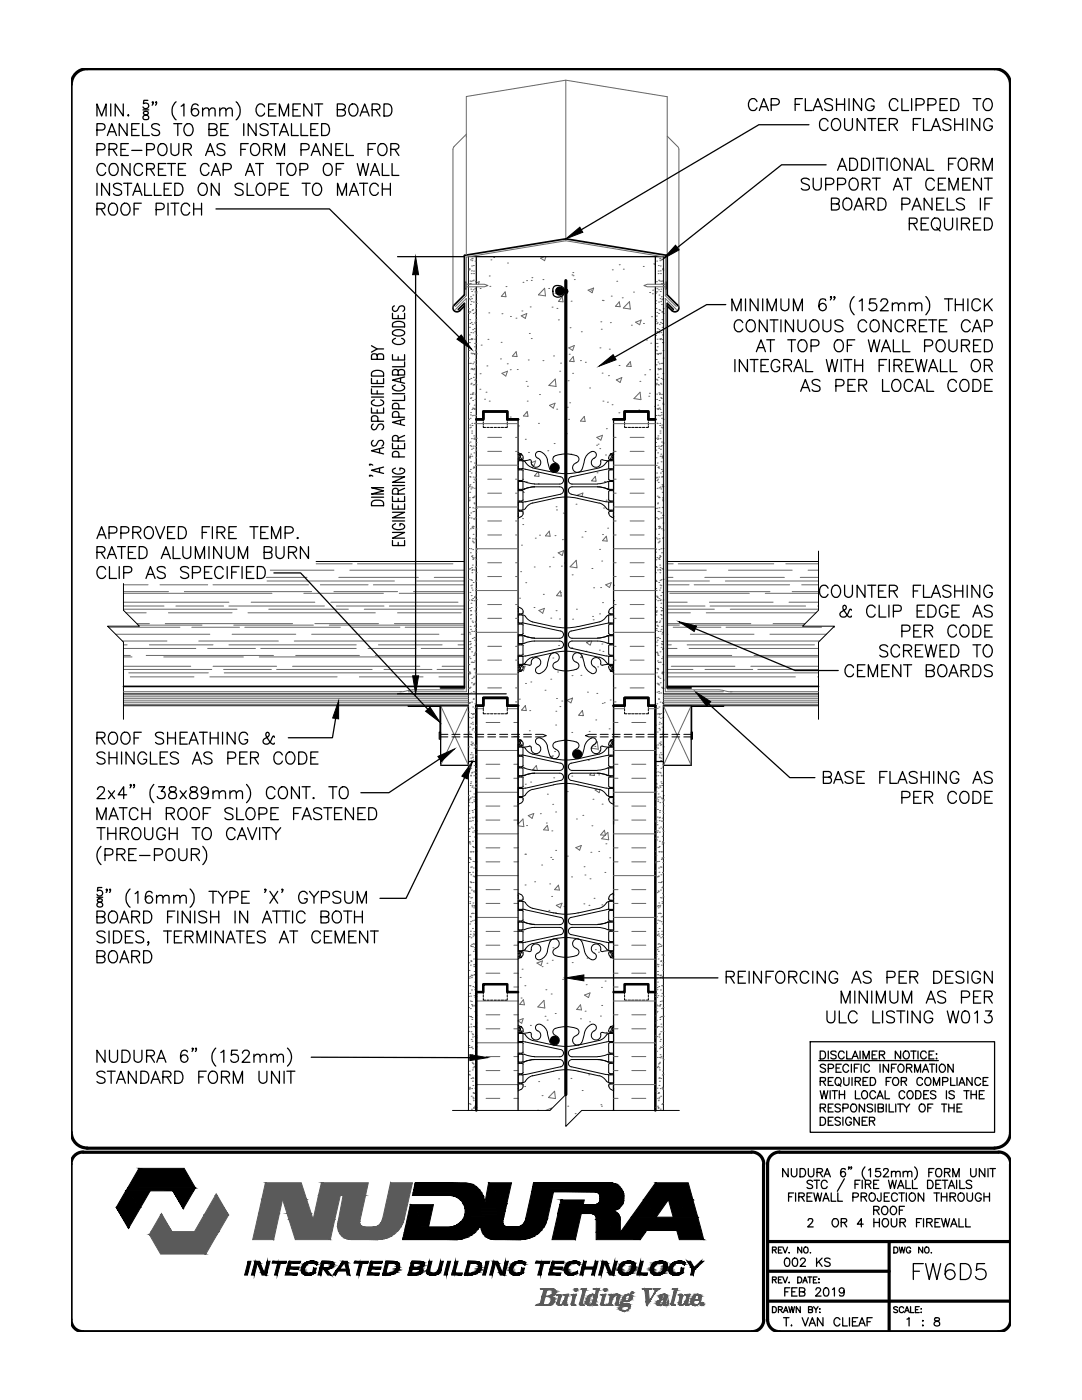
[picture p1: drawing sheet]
<svg xmlns="http://www.w3.org/2000/svg" width="216mm" height="279mm" viewBox="0 0 216 279" stroke-linecap="round" stroke-linejoin="round" font-family="sans-serif">
<!-- layer: LINE50 -->
<path d="M95 83.7h1.4v-1.6h4.8v1.6h2.2M122.4 83.7h2.2v-1.6h4.8v1.6h1.4M103.4 140.8h-2.2v-1.5h-4.8v1.5h-1.4v80.8M122.4 140.8h2.2v-1.5h4.8v1.5h1.4v80.8M95 198h1.4v-1.6h4.8v1.6h2.2M122.4 198h2.2v-1.6h4.8v1.6h1.4" fill="none" stroke="#000" stroke-width=".51"/>
<!-- layer: HATCH -->
<g fill="none" stroke="#666" stroke-width=".2">
<path d="M112.9 16v31.7M90.6 29.3l-.2 .5v31.7M93 27.3v-8l19.9-3.3 20.2 3.3v31.7M93 27.2v23.7M93 26.8l-2.4 2.5M133.1 27.2l2.1 2.1M135.2 29.3l.3 .5v31.7M92.8 56.3h.2v1.4h-.2zM93 56.7h3.6l.8 .3-.8 .2h-3.6M93.5 53.9h.1M93.6 59.6h.1M93.6 53.6h.1"/>
<path d="M93.6 56.7h.1M93.7 53.7h.1M93.8 59.8h.1M93.8 56.1h.1M93.9 56.6h.1M93.9 51.9h.1M93.9 59.2h.1M93.9 57.7h.1M94 56.1h.1M94 54.6h.1M94.1 54.1h.1M94.1 58.2h.1"/>
<path d="M94.1 59.6h.1M94.1 53.1h.1M94.1 51.6h.1M94.1 52h.1M94.2 51.6h.1M94.3 56h.1M94.4 58.9h.1M94.4 57.8h.1M94.4 55.9h.1M94.4 53h.1M94.5 54.1h.1M94.5 54.6h.1"/>
<path d="M94.7 58.3h.1M94.7 57.6h.1M94.8 52.1h.1M94.8 56.2h.1M95 58.5h.1M95 58.3h.1M95 56.4l.6-.2-.1 .5M95.8 57.6h.1M97.6 55.1h.1M97.7 57.2h.1M98 51.9h.1M98.5 51.4h.1"/>
<path d="M100.8 58.3l.2 .9-1-.1zM101 57.2h.1M101.3 52.5h.1M104.4 56.3h.1M105.1 56h.1M106 56h.1M106.1 55.4h.1M108.3 55.8h.1M108.6 51.2l-.7 .3 .8 .5 .2-.8M108.7 57.5l.1 1.6-1.4-.3zM109.5 57.6h.1M112.2 59.2l.2 1h-1z"/>
<path d="M114.1 54.9h.1M114.3 54.4h.1M114.3 55h.1M114.6 55.8h.1M117.3 57.9l1.1-.4-.2 .9zM117.9 57.9h.1M120.2 59.9h.1M120.4 60h.1M122 59.1h.1M122.2 53.8h.1M123.1 56.1h.1M123.6 52.8h.1"/>
<path d="M124.2 59.4h.1M124.4 53.7h.1M126.4 58.3h.1M128.4 53.2h.1M129.6 58.4h.1M130.2 58.6h.1M130.2 57.9h.1M130.4 52.7h.1M130.8 58.3h.1M130.8 52.7v.1M130.8 58.5h.1M131 56.2h.1"/>
<path d="M131 52.1h.1M131.1 58.3h.1M131.1 57.6h.1M131.3 54.1h.1M131.3 54.6h.1M131.4 53h.1M131.4 57.8h.1M131.4 55.9h.1M131.5 58.9h.1M131.5 56h.1M131.6 51.6h.1M131.7 52h.1"/>
<path d="M131.7 59.6h.1M131.7 51.6h.1M131.7 58.2h.1M131.7 53.1h.1M131.7 54.1h.1M131.8 54.6h.1M131.8 56.1h.1M131.9 57.7h.1M132 59.2h.1M132 51.9h.1M132 56.6h.1M132 59.8h.1"/>
<path d="M132.1 56.1h.1M132.2 53.7h.1M132.2 59.6h.1M132.2 53.6h.1M132.2 56.7h.1M132.3 53.9h.1M132.8 56.3h.2v1.4h-.2zM132.8 56.7h-3.6l-.7 .3 .7 .2h3.6M90.9 61.2l2.1-2.2v-7.7l19.9-3.3 19.9 3.3v7.7l2.2 2.2M90.9 61.8l2.1-2.2v78.4h-11.6M93.5 71.5h.1M93.5 61.6h.1"/>
<path d="M93.5 62.6h.1M93.6 69.9h.1M93.6 74.5h.1M93.6 68.4h.1M93.6 75.7h.1M93.6 66.8h.1M93.7 65.3h.1M93.7 62.2h.1M93.7 72.5h.1M93.7 67.8h.1M93.7 63.8h.1M93.8 62.3h.1"/>
<path d="M93.8 64.6h.1M93.9 60.7h.1M93.9 78.7h.1M93.9 79.5h.1M93.9 72.5h.1M93.9 76.7h.1M93.9 66.4h.1M93.9 75.5h.1M93.9 73.7h.1M94 70.5h.1M94 79.4h.1M94 64.3h.1"/>
<path d="M94 60.2h.1M94 67.6h.1M94 76.5h.1M94.1 67.8h.1M94.1 73.5h.1M94.1 70.6h.1M94.2 67.6h.1M94.2 61.9h.1M94.2 78.7h.1M94.2 78.5h.1M94.2 73.7h.1M94.2 64.7h.1"/>
<path d="M94.3 79.9h.1M94.3 72.6h.1M94.3 70.5h.1M94.3 65.8h.1M94.3 61.8h.1M94.4 78.4h.1M94.4 66.4h.1M94.4 76.8h.1M94.4 62.6h.1M94.4 75.3h.1M94.4 60.3h.1M94.5 73.8h.1"/>
<path d="M94.6 72.3h.1M94.6 76.8h.1M94.6 73.5h.1M94.6 70.7h.1M94.6 70.6h.1M94.7 69.2h.1M94.7 74.7h.1M94.7 65.6h.1M94.7 67.7h.1M94.7 68.5h.1M94.7 64.4h.1M94.7 75.9h.1"/>
<path d="M94.7 66.2h.1M94.8 62.4h.1M94.8 79.7h.1M94.8 78.7h.1M94.8 64.6h.1M94.8 70h.1M94.9 63.1h.1M94.9 76.5h.1M94.9 71.8h.1M94.9 75.7h.1M94.9 61.6h.1M94.9 72.8h.1"/>
<path d="M94.9 64.1h.1M95 60h.1M95 68.5h.1M95 63.8h.1M95 69.9h.1M95 76.8h.1M95 66.9h.1M95 70.6h.1M95 60.6h.1M95.8 77.7h.1M95.8 74.6h.1M96 68.9h.1"/>
<path d="M96.7 79.7h.1M97 78.3h.1M97.2 73h.1M97.4 67.7h.1M97.5 62.4h.1M99.9 71.6h.1M100 68.3h.1M100.2 62.6h.1M100.2 74.5l1.1-.4-.4 1zM101.2 72.6h.1M101.8 73.8h.1M101.9 63.2h.1"/>
<path d="M103 63.5h.1M103 70.2l.2 1-1-.1zM103.2 73.7h.1M104 63l1.1-.4-.3 .9zM104.1 62.1h.1M105 76.1h.1M105.2 77.1h.1M105.4 71.8h.1M105.6 66.5h.1M105.8 61.3h.1M106 67.6h.1M107.7 78.7h.1"/>
<path d="M108.3 72h.1M109.5 76.9l1.3-1.3 .2 1.5zM110.2 61.3h.1M110.4 71h.1M111.1 61.6h.1M111.4 63.8h.1M111.6 78.2h.1M111.7 74.1h.1M111.8 72.5h.1M113.4 76h.1M113.5 69.4l1.1-.4-.3 .9zM113.6 70.7h.1"/>
<path d="M113.7 65.4h.1M114 60.1h.1M114.3 74.5h.1M114.4 71.2l.2 1-1-.1zM115.8 72h.1M116 66.2h.1M116.8 72.3h.1M117.6 77.4h.1M119.7 69.4h.1M119.9 64.2h.1M120 65.7h.1M120.1 74.5h.1"/>
<path d="M121.4 75h.1M121.6 69.7h.1M121.8 64.4h.1M121.8 71.2h.1M123 75.8l1.1-.4-.4 .9zM123.5 72.9h.1M123.6 60.2l.1 1-.9-.1zM125.3 72.7h.1M125.6 60.2l.2 1.5-1.4-.2zM125.8 72.2l.1 1-.9-.1zM126 64.9h.1M126.8 64.3l1.1-.4-.3 .9z"/>
<path d="M127.7 76.1h.1M127.7 78.3l.2 1.5-1.4-.3zM128.4 64.6h.1M128.7 74.8h.1M129 67.9h.1M129.5 79.1h.1M129.6 78.5h.1M129.6 73.8h.1M129.8 68.5h.1M130 63.2h.1M130.8 70.6h.1M130.8 60.6h.1"/>
<path d="M130.8 66.9h.1M130.9 60h.1M130.9 76.8h.1M130.9 63.8h.1M130.9 68.5h.1M130.9 69.9h.1M130.9 61.6h.1M130.9 64.1h.1M130.9 71.8h.1M130.9 72.8h.1M131 63.1h.1M131 76.5h.1"/>
<path d="M131 70h.1M131 75.7h.1M131 64.6h.1M131 79.7h.1M131 78.7h.1M131.1 66.2h.1M131.1 62.4h.1M131.1 67.7h.1M131.1 68.5h.1M131.1 75.9h.1M131.1 69.2h.1M131.1 64.4h.1"/>
<path d="M131.1 74.7h.1M131.1 65.6h.1M131.2 70.6h.1M131.2 70.7h.1M131.2 76.8h.1M131.3 72.3h.1M131.3 73.5h.1M131.3 73.8h.1M131.4 75.3h.1M131.4 76.8h.1M131.4 60.3h.1M131.4 62.6h.1"/>
<path d="M131.4 78.4h.1M131.4 66.4h.1M131.5 65.8h.1M131.5 61.8h.1M131.5 79.9h.1M131.5 72.6h.1M131.5 70.5h.1M131.6 78.7h.1M131.6 73.7h.1M131.6 64.7h.1M131.6 78.5h.1M131.6 67.6h.1"/>
<path d="M131.7 61.9h.1M131.7 70.6h.1M131.7 73.5h.1M131.7 67.8h.1M131.8 64.3h.1M131.8 76.5h.1M131.8 60.2h.1M131.8 70.5h.1M131.8 67.6h.1M131.8 79.4h.1M131.9 66.4h.1M131.9 73.7h.1"/>
<path d="M131.9 72.5h.1M131.9 76.7h.1M131.9 75.5h.1M132 79.5h.1M132 60.7h.1M132 78.7h.1M132 62.3h.1M132.1 63.8h.1M132.1 64.6h.1M132.1 65.3h.1M132.1 62.2h.1M132.1 67.8h.1"/>
<path d="M132.2 66.8h.1M132.2 68.4h.1M132.2 72.5h.1M132.2 74.5h.1M132.2 75.7h.1M132.3 69.9h.1M132.3 71.5h.1M132.3 61.6h.1M132.3 62.6h.1M135 61.8l-2.2-2.2v78.4h11.6M93.5 88.4h.1M93.5 80.7h.1"/>
<path d="M93.5 83.7h.1M93.5 97.1h.1M93.6 80.5h.1M93.6 99.9h.1M93.6 99.8h.1M93.6 97.2h.1M93.6 99.4h.1M93.6 91.3h.1M93.7 97h.1M93.7 94.1h.1M93.7 98.3h.1M93.7 95.1h.1"/>
<path d="M93.7 91h.1M93.7 91.4h.1M93.7 85.4h.1M93.8 96.7h.1M93.8 84.8h.1M93.8 91.1h.1M93.8 95.2h.1M93.8 88.9h.1M93.8 83.5h.1M93.8 88.2h.1M93.9 93.7h.1M93.9 82.8h.1"/>
<path d="M93.9 92.2h.1M93.9 85.3h.1M93.9 82.3h.1M93.9 90.6h.1M93.9 97.6h.1M94 89.1h.1M94 94.4h.1M94.1 87.5h.1M94.1 97.2h.1M94.1 89.7h.1M94.1 86h.1M94.1 86.4h.1"/>
<path d="M94.1 84.5h.1M94.1 91.1h.1M94.1 81.7h.1M94.2 83h.1M94.2 84.9h.1M94.3 81.4h.1M94.3 97.4h.1M94.3 99.3h.1M94.4 89.5h.1M94.4 99.3h.1M94.4 95.2h.1M94.4 93.4h.1"/>
<path d="M94.4 89h.1M94.4 99.2h.1M94.4 96.3h.1M94.5 93.2h.1M94.5 82.9h.1M94.5 81.5h.1M94.5 87.6h.1M94.5 87h.1M94.5 93.3h.1M94.6 95.6h.1M94.6 90.4h.1M94.6 80.9h.1"/>
<path d="M94.6 81.7h.1M94.7 99h.1M94.7 92.4h.1M94.7 87.4h.1M94.7 84.5h.1M94.7 97.5h.1M94.7 87.7h.1M94.7 81.6h.1M94.8 95.9h.1M94.8 95.3h.1M94.8 94.4h.1M94.9 92.9h.1"/>
<path d="M94.9 89.1h.1M94.9 91.4h.1M94.9 82.9h.1M94.9 95.4h.1M95 89.8h.1M95 88.3h.1M95 87.5h.1M95 92.8h8.4M95 84.5h8.4M97.3 98.4h2.8M97.3 90.1h2.8M97.3 95.6h2.8"/>
<path d="M97.3 87.3h2.8M97.6 80.1h.1M101.8 83.2h.1M102.9 98.4h.5M102.9 90.1h.5M102.9 95.6h.5M102.9 87.3h.5M103.5 85h.1M104.4 98.3h.1M104.8 87.7h.1M104.9 96.2h.1M105 82.4h.1"/>
<path d="M105.1 96.2h.1M105.2 82.1l.2 1-1-.1zM105.2 80.1h.1M105.5 90.3h.1M106 92.4l.9-.4-.3 1-.6-.4M107.3 94.2l-.7 .8 1 .1-.2-.9M107.4 96.6h.1M107.4 84.5h.1M109.3 90h.1M109.6 80.9l1.1-.4-.3 .9zM110.4 91.1h.1M110.6 88.5h.1"/>
<path d="M111.1 81.7h.1M113 86.6h.1M113.2 81.3h.1M113.5 83.7h.1M113.7 80.4h.1M113.9 90.6h.1M115.4 98.9l-.2-.1 1.1-.4-.2 .7M116.6 83.1l.2 1-1-.1zM118.8 95.1l.2 1-1-.1zM119 88.9h.1M119.1 87.3l1.1-.4-.3 .9zM119.1 94.4h.1"/>
<path d="M119.3 88.6h.1M119.7 89.5h.1M120.3 80.1h.1M120.6 96.1h.1M120.8 90.8h.1M120.9 99.8h.1M121 85.6h.1M121.2 80.3h.1M122.1 80.8h.1M122.4 92.8h8.4M122.4 84.5h8.4M122.4 98.4h.5"/>
<path d="M122.4 90.1h.5M122.4 95.6h.5M122.4 87.3h.5M123.5 82.4h.1M125.7 98.4h2.8M125.7 90.1h2.8M125.7 95.6h2.8M125.7 87.3h2.8M127.5 81.8h.1M130.6 81.1h.1M130.8 88.3h.1M130.8 87.5h.1"/>
<path d="M130.9 89.8h.1M130.9 91.4h.1M130.9 82.9h.1M130.9 95.4h.1M130.9 92.9h.1M130.9 89.1h.1M131 94.4h.1M131 95.3h.1M131.1 95.9h.1M131.1 84.5h.1M131.1 81.6h.1M131.1 97.5h.1"/>
<path d="M131.1 99h.1M131.1 87.7h.1M131.1 92.4h.1M131.2 87.4h.1M131.2 80.9h.1M131.2 95.6h.1M131.2 81.7h.1M131.2 90.4h.1M131.3 87h.1M131.3 93.3h.1M131.3 82.9h.1M131.3 87.6h.1"/>
<path d="M131.4 89h.1M131.4 93.2h.1M131.4 81.5h.1M131.4 96.3h.1M131.4 99.3h.1M131.4 99.2h.1M131.4 95.2h.1M131.4 89.5h.1M131.4 93.4h.1M131.5 97.4h.1M131.5 99.3h.1M131.6 81.4h.1"/>
<path d="M131.6 83h.1M131.6 84.9h.1M131.7 84.5h.1M131.7 86h.1M131.7 91.1h.1M131.7 81.7h.1M131.7 86.4h.1M131.7 87.5h.1M131.7 97.2h.1M131.8 89.7h.1M131.8 94.4h.1M131.8 89.1h.1"/>
<path d="M131.9 90.6h.1M131.9 97.6h.1M131.9 92.2h.1M131.9 82.3h.1M132 93.7h.1M132 82.8h.1M132 85.3h.1M132 95.2h.1M132 88.9h.1M132 83.5h.1M132 88.2h.1M132 84.8h.1"/>
<path d="M132 91.1h.1M132.1 96.7h.1M132.1 95.1h.1M132.1 91.4h.1M132.1 85.4h.1M132.1 98.3h.1M132.1 91h.1M132.1 94.1h.1M132.2 99.8h.1M132.2 97.2h.1M132.2 99.4h.1M132.2 97h.1"/>
<path d="M132.2 91.3h.1M132.2 80.5h.1M132.2 99.9h.1M132.3 80.7h.1M132.3 97.1h.1M132.3 83.7h.1M132.3 88.4h.1M24.6 118.4h29.7M24.6 116.7h4.9M24.6 118.1h9M31.9 116.7h9.5M36.8 118.1h25.4"/>
<path d="M42.5 116.7h19.1M53.1 115.2h8.2M53.3 116h25.4M53.9 113.8h12.7M60.6 118.4h15.9M63.1 112.5h7.2M63.9 116.7h9.5M66.6 118.1h12.7M67.6 115.2h15.9M69.8 113.8h22.9M71.3 112.5h19.1M74.5 116.7h18.2"/>
<path d="M79.7 118.4h13M82.5 118.1h10.2M83.1 116h9.6M86.7 115.2h6M93.5 115.6h.1M93.5 105.8h.1M93.5 104.4h.1M93.5 119.8h.1M93.6 102.9h.1M93.6 113.6h.1M93.6 109.5h.1M93.6 107.3h.1"/>
<path d="M93.6 102.8h.1M93.6 101.3h.1M93.6 103.3h.1M93.6 107.4h.1M93.7 101.3h.1M93.8 118.2h.1M93.8 113.5h.1M93.9 110.3h.1M93.9 105.5h.1M93.9 115.7h.1M93.9 109.5h.1M93.9 102.4h.1"/>
<path d="M93.9 116.9h.1M94 118.9h.1M94 103.4h.1M94 119.7h.1M94.1 117.3h.1M94.1 111h.1M94.1 115.8h.1M94.1 113.3h.1M94.1 116.8h.1M94.1 114.3h.1M94.1 119.8h.1M94.1 113.8h.1"/>
<path d="M94.2 105.3h.1M94.2 110.9h.1M94.2 105.2h.1M94.2 112.8h.1M94.2 117.8h.1M94.2 113.7h.1M94.2 108h.1M94.3 111.3h.1M94.3 107.5h.1M94.3 109.7h.1M94.3 111.6h.1M94.3 101.3h.1"/>
<path d="M94.3 119.5h.1M94.3 105h.1M94.4 108.2h.1M94.4 105.5h.1M94.4 102.1h.1M94.4 106.6h.1M94.4 116.2h.1M94.4 111.5h.1M94.4 105.1h.1M94.5 108.3h.1M94.5 103.5h.1M94.5 103.6h.1"/>
<path d="M94.6 102.1h.1M94.6 119.9h.1M94.6 100.4h.1M94.6 100.5h.1M94.6 113.7h.1M94.7 119.3h.1M94.7 107.6h.1M94.7 119.1h.1M94.7 101.4h.1M94.7 111.3h.1M94.8 103.3h.1M94.8 113.2h.1"/>
<path d="M94.9 117.9h.1M94.9 119h.1M94.9 116h.1M94.9 107.4h.1M95 115.8h.1M95 111.7h.1M95 117.5h.1M95 113.1h.1M95 105.6h.1M95 110.2h.1M95 119.7h.1M95 109.7h.1"/>
<path d="M95 114.3h.1M95 109.5h.1M95 101.5h.1M95 117.9h8.4M95 109.5h8.4M95 101.2h8.4M97.3 115.1h2.8M97.3 106.8h2.8M97.3 112.3h2.8M97.3 104h2.8M102.9 115.1h.5M102.9 106.8h.5"/>
<path d="M102.9 112.3h.5M102.9 104h.5M103.7 119.4h.1M103.9 114.1h.1M104.1 108.8h.1M104.3 103.5h.1M104.3 104.7h.1M104.9 116.3h.1M106.6 113.2h.1M106.8 107.4h.1M107.7 106.8h.1M108.4 118.6h.1"/>
<path d="M109.6 106l.2 1-1-.1zM109.6 113.1h.1M110.4 111.2h.1M110.7 106.9h.1M111 101.1h.1M111 101.8h.1M111.4 110.3l1.1-.4-.3 1zM111.8 117.9l.2 1.1-1-.1zM111.8 118.3h.1M112 113h.1M112.2 107.7h.1M112.4 102.4h.1"/>
<path d="M112.6 112.4h.1M112.8 105h.1M114.2 114.7h.1M114.9 100.6h.1M115 111.8l.1 1.5-1.4-.2 1.3-1.3M116.1 107.2h.1M116.8 106.1h.1M118.1 113.5h.1M118.4 117.3h.1M119.6 109.6h.1M119.8 117.3h.1M120.1 112h.1"/>
<path d="M120.2 106.7h.1M120.4 101.4h.1M120.9 116.7l1.1-.4-.4 1zM121 107l.2 1-1-.1zM121.2 105.4h.1M122.4 119.8h.1M122.4 116.8h.1M122.4 117.9h8.4M122.4 109.5h8.4M122.4 101.2h8.4M122.4 115.1h.5M122.4 106.8h.5"/>
<path d="M122.4 112.3h.5M122.4 104h.5M125.7 115.1h2.8M125.7 106.8h2.8M125.7 112.3h2.8M125.7 104h2.8M130.8 119.7h.1M130.8 109.7h.1M130.8 109.5h.1M130.8 114.3h.1M130.8 101.5h.1M130.8 105.6h.1"/>
<path d="M130.8 110.2h.1M130.9 115.8h.1M130.9 117.5h.1M130.9 113.1h.1M130.9 111.7h.1M130.9 107.4h.1M130.9 117.9h.1M130.9 116h.1M131 103.3h.1M131 113.2h.1M131 119h.1M131.1 101.4h.1"/>
<path d="M131.1 111.3h.1M131.1 119.1h.1M131.1 107.6h.1M131.1 119.3h.1M131.2 100.5h.1M131.2 113.7h.1M131.2 119.9h.1M131.2 100.4h.1M131.3 102.1h.1M131.3 103.6h.1M131.3 103.5h.1M131.3 108.3h.1"/>
<path d="M131.4 105.1h.1M131.4 106.6h.1M131.4 111.5h.1M131.4 108.2h.1M131.4 105.5h.1M131.4 116.2h.1M131.5 109.7h.1M131.5 101.3h.1M131.5 119.5h.1M131.5 102.1h.1M131.5 105h.1M131.5 107.5h.1"/>
<path d="M131.5 111.6h.1M131.6 111.3h.1M131.6 117.8h.1M131.6 108h.1M131.6 112.8h.1M131.6 113.7h.1M131.6 105.3h.1M131.6 110.9h.1M131.7 114.3h.1M131.7 119.8h.1M131.7 105.2h.1M131.7 115.8h.1"/>
<path d="M131.7 113.3h.1M131.7 113.8h.1M131.7 116.8h.1M131.7 117.3h.1M131.7 111h.1M131.8 119.7h.1M131.8 118.9h.1M131.8 103.4h.1M131.9 109.5h.1M131.9 102.4h.1M131.9 116.9h.1M131.9 115.7h.1"/>
<path d="M132 105.5h.1M132 110.3h.1M132 113.5h.1M132.1 118.2h.1M132.1 101.3h.1M132.2 101.3h.1M132.2 103.3h.1M132.2 107.4h.1M132.2 102.9h.1M132.2 113.6h.1M132.2 107.3h.1M132.2 102.8h.1"/>
<path d="M132.3 104.4h.1M132.3 109.5h.1M132.3 119.8h.1M132.3 115.6h.1M132.3 105.8h.1M133.1 115.2h1.2M133.1 112.5h1.2M133.1 116.7h4.4M133.1 113.8h7.8M133.1 116h8.5M133.1 118.1h20.5M133.6 118.4h15.9"/>
<path d="M135.3 112.5h19.1M138.5 116.7h19.1M140.6 115.2h15.9M144.7 116h18.6M145.4 113.8h12.7M152.7 118.4h10.6M156.8 112.5h6.5M158.1 118.1h5.2M159.7 115.2h3.6M160 116.7h3.3M161.2 113.8h2.1M21.7 125.2h14.2"/>
<path d="M23.1 126.6h18.8M24.4 127.9h8.9M24.6 121.6h22.7M24.6 131.1h1.7M24.6 120.9h8.1M24.6 129.4h14.5M24.6 133.6h17.6M24.6 120.2h21.1M24.6 128.7h.8M24.6 130.8h1.4M24.6 133h13.5M24.6 139.9h68.9"/>
<path d="M24.6 138.7h68.9M24.6 139.1h68.9M24.6 139.4h68.9M24.6 138h55.5M25.1 122.3h4.1M25.7 134.3h15.9M26 135.1h12.7M27.3 124.5h2.5M27.6 124.8h12.7M29.2 130.8h25.4M29.8 128.7h12.7M32.7 131.1h15.9"/>
<path d="M33 124.5h25.4M33.6 122.3h12.7M35.1 120.9h9.5M38.3 125.2h9.5M39.7 127.9h15.8M41.4 129.4h9.6M41.9 135.1h25.4M42.5 133h12.7M44.6 133.6h9.5M44.7 134.3h47.7M45.7 120.9h19M45.7 128.7h25.4"/>
<path d="M46.3 126.6h12.7M46.7 124.8h15.8M48.9 125.2h19M49.5 122.3h25.4M50.1 120.2h12.7M51.7 131.1h41M52 129.4h19.1M53.6 121.6h15.9M55.2 133.6h19.1M58.4 133h25.4M58.7 127.9h34M59 130.8h12.7"/>
<path d="M62.2 126.6h25.4M62.8 124.5h12.7M65.7 124.8h27M66 120.2h25.4M67.1 120.9h9.5M70.3 125.2h9.5M71.7 135.1h12.7M72.7 121.6h20M73.4 129.4h9.6M74.9 130.8h17.8M75.5 128.7h12.7M76.6 133.6h9.6"/>
<path d="M77.7 120.9h15M78.7 124.5h14M79.3 122.3h12.7M80.9 125.2h11.8M84 129.4h8.7M87.2 133.6h5.5M87.6 135.1h5.1M88.2 133h4.5M91.4 128.7h1.3M92 126.6h.7M92.6 137.7h-10.3l-2.5 .3M93.5 135.7h.1"/>
<path d="M93.5 137.4h.1M93.5 134.2h.1M93.6 132.6h.1M93.6 131.1h.1M93.6 129.4h.1M93.6 126.2h.1M93.6 134.5h.1M93.7 129.6h.1M93.7 121.5h.1M93.7 137.3h.1M93.7 128.1h.1M93.7 134.2h.1"/>
<path d="M93.7 128.7h.1M93.8 126.5h.1M93.8 128h.1M93.8 134.4h.1M93.8 125h.1M93.8 137.2h.1M93.8 131.4h.1M93.9 123.5h.1M93.9 121.8h.1M93.9 122.8h.1M93.9 121.9h.1M93.9 128.5h.1"/>
<path d="M93.9 125.6h.1M93.9 129.2h.1M94 120.4h.1M94 138.3h.1M94 122.6h.1M94 132.2h.1M94 121.2h.1M94.1 136.3h.1M94.1 130.1h.1M94.1 126h.1M94.1 135.4h.1M94.2 124h.1"/>
<path d="M94.2 132.2h.1M94.2 127.4h.1M94.3 124.2h.1M94.4 139.5h.1M94.4 138.3h.1M94.4 136.7h.1M94.4 138h.1M94.4 132.2h.1M94.4 135.2h.1M94.5 136.5h.1M94.5 130.8h.1M94.5 135h.1"/>
<path d="M94.5 126h.1M94.5 136.6h.1M94.6 133.4h.1M94.6 127.2h.1M94.6 133.6h.1M94.6 125h.1M94.7 131.9h.1M94.7 130.7h.1M94.7 127.8h.1M94.7 130.4h.1M94.7 136.4h.1M94.7 128.9h.1"/>
<path d="M94.7 138.1h.1M94.7 124.8h.1M94.8 127.3h.1M94.8 134.3h.1M94.8 130.2h.1M94.8 133.4h.1M94.8 121.9h.1M94.8 125.8h.1M94.8 124h.1M94.9 124.2h.1M94.9 128.1h.1M94.9 130.2h.1"/>
<path d="M94.9 125.4h.1M94.9 122h.1M95 122.7h.1M95 122.2h.1M95 121.2h.1M95 134.5h8.4M95 126.2h8.4M97.3 131.7h2.8M97.3 123.4h2.8M97.3 137.3h2.8M97.3 129h2.8M97.3 120.7h2.8"/>
<path d="M102.9 131.7h.5M102.9 123.4h.5M102.9 137.3h.5M102.9 129h.5M102.9 120.7h.5M103.6 139.5h.1M104.4 133.1l.4-.2-.4 1-.2-.2M104.9 136.4h.1M105.9 136.1h.1M106.6 121.2h.1M107.5 121.8l1.1-.4-.3 1zM108.8 137.8h.1"/>
<path d="M109.9 123.4h.1M109.9 135.6h.1M110.3 131.3h.1M111 121.9h.1M111 139.4h.1M111.3 134.1h.1M111.5 128.8h.1M111.6 123.5h.1M112.1 139.9h.1M113.1 139.7l1.2-.4-.4 1zM114.1 129.3h.1M114.1 134.8h.1"/>
<path d="M114.3 123.6h.1M115 121.6h.1M115.9 134.8h.1M116.1 130.9l-.3 .3 .4 .1M117 130l.1-.1v.1M117.2 138.1h.1M117.7 127.9l-.7 .3 .8 .6 .3-.9M118.2 123h.1M118.4 123.7h.1M119.1 138.4h.1M119.3 133.1h.1M119.6 129.8h.1"/>
<path d="M119.6 122.5h.1M120.1 128.5h.1M120.2 120.3h.1M120.3 130h.1M121.8 139.7h.1M122.4 134.5h8.4M122.4 126.2h8.4M122.4 131.7h.5M122.4 123.4h.5M122.4 137.3h.5M122.4 129h.5M122.4 120.7h.5"/>
<path d="M125.7 131.7h2.8M125.7 123.4h2.8M125.7 137.3h2.8M125.7 129h2.8M125.7 120.7h2.8M130.9 121.2h.1M130.9 122.7h.1M130.9 122h.1M130.9 122.2h.1M130.9 124.2h.1M130.9 125.4h.1M131 125.8h.1"/>
<path d="M131 124h.1M131 128.1h.1M131 130.2h.1M131 127.3h.1M131 134.3h.1M131 121.9h.1M131.1 128.9h.1M131.1 130.2h.1M131.1 133.4h.1M131.1 138.1h.1M131.1 124.8h.1M131.1 136.4h.1"/>
<path d="M131.1 130.4h.1M131.1 127.8h.1M131.2 131.9h.1M131.2 130.7h.1M131.2 133.4h.1M131.2 125h.1M131.2 133.6h.1M131.3 135h.1M131.3 127.2h.1M131.3 136.6h.1M131.3 136.5h.1M131.3 126h.1"/>
<path d="M131.3 130.8h.1M131.4 132.2h.1M131.4 135.2h.1M131.4 139.5h.1M131.4 138h.1M131.4 138.3h.1M131.4 136.7h.1M131.5 124.2h.1M131.6 127.4h.1M131.6 132.2h.1M131.7 124h.1M131.7 130.1h.1"/>
<path d="M131.7 135.4h.1M131.7 126h.1M131.7 136.3h.1M131.8 132.2h.1M131.8 138.3h.1M131.8 121.2h.1M131.8 122.6h.1M131.9 120.4h.1M131.9 121.9h.1M131.9 129.2h.1M131.9 125.6h.1M132 123.5h.1"/>
<path d="M132 122.8h.1M132 128.5h.1M132 125h.1M132 121.8h.1M132 137.2h.1M132 131.4h.1M132 126.5h.1M132 128h.1M132 134.4h.1M132.1 134.2h.1M132.1 128.7h.1M132.1 128.1h.1"/>
<path d="M132.1 137.3h.1M132.2 129.6h.1M132.2 121.5h.1M132.2 126.2h.1M132.2 131.1h.1M132.2 134.5h.1M132.2 132.6h.1M132.2 129.4h.1M132.2 134.2h.1M132.3 134.2h.1M132.3 137.4h.1M132.4 135.7h.1"/>
<path d="M132.4 139.9h30.9M132.4 138.7h30.9M132.4 139.1h30.9M132.4 139.4h30.9M133.1 121.6h9.4M133.1 124.8h2.5M133.1 127.9h30.5M133.1 131.1h30.2M133.1 134.3h30.2M133.1 120.9h7.6M133.1 129.4h2M133.1 133.6h5.2"/>
<path d="M133.1 120.2h4M133.1 122.3h4.7M133.1 124.5h16.7M133.1 126.6h.2M133.1 128.7h.8M133.1 130.8h12.9M133.2 137.7h10.3l2.6 .3M133.3 135.1h25.4M133.9 133h12.7M134.3 125.2h9.5M137.1 128.7h25.4M137.5 129.4h9.5"/>
<path d="M137.8 126.6h12.7M138.7 124.8h21.7M140.7 133.6h9.5M140.9 122.3h21.9M141.6 120.2h12.7M141.7 120.9h19M144.9 125.2h19M145.7 121.6h17.6M145.7 138h17.6M148 129.4h15.3M149.8 133h13.5M150.5 130.8h12.7"/>
<path d="M151.2 133.6h12.1M153.6 126.6h11.3M154.3 124.5h6.4M157.4 120.2h5.9M163.2 120.9h.1M163.2 135.1h.1M166.3 125.2h.1M24.6 140.6h68.9M24.6 140.3h68.9M87.9 140.8l5.6 11.9M93.5 159.8h.1M93.5 159.6h.1"/>
<path d="M93.5 142.1h.1M93.5 149.1h.1M93.5 158.8h.1M93.5 140.8l-5.6 11.9M93.5 140.4h.1M93.6 146.1h.1M93.6 152.6h.1M93.6 146.5h.1M93.6 143.2h.1M93.6 140.3h.1M93.6 153.1h.1M93.7 140.2h.1"/>
<path d="M93.7 145.1h.1M93.7 159.4h.1M93.8 157.9h.1M93.8 156.8h.1M93.9 150.6h.1M93.9 156.4h.1M93.9 159.3h.1M93.9 154.9h.1M93.9 154.7h.1M93.9 144.4h.1M93.9 148.6h.1M93.9 151.3h.1"/>
<path d="M93.9 153.3h.1M93.9 156h.1M94 151.8h.1M94 142.4h.1M94 143.3h.1M94 150.2h.1M94 148.1h.1M94.1 154.3h.1M94.1 140.1h.1M94.1 148.7h.1M94.1 147.2h.1M94.1 157.1h.1"/>
<path d="M94.2 145.7h.1M94.2 148.4h.1M94.2 159h.1M94.2 154.1h.1M94.2 144.1h.1M94.2 151.2h.1M94.2 156.8h.1M94.3 142.6h.1M94.3 142.5h.1M94.3 150.7h.1M94.3 151.1h.1M94.3 141.1h.1"/>
<path d="M94.3 144.5h.1M94.3 148.3h.1M94.4 143.1h.1M94.4 145.4h.1M94.4 142.4h.1M94.5 157.3h.1M94.5 158.5h.1M94.5 159.6h.1M94.5 154.8h.1M94.6 160h.1M94.6 159.1h.1M94.6 148.7h.1"/>
<path d="M94.6 149.3h.1M94.6 154.1h.1M94.6 152.8h.1M94.7 142.5h.1M94.7 146.1h.1M94.7 141.4h.1M94.7 140.5h.1M94.8 157.1h.1M94.8 156.5h.1M94.9 159.3h.1M94.9 158h.1M94.9 149.1h.1"/>
<path d="M94.9 150.6h.1M94.9 157.2h.1M95 159.6h.1M95 155.7h.1M95 154.9h.1M95 156.3h.1M95 141.1h.1M95 148.7h.1M95 154.1h.1M95 153.4h.1M95 144.7h.1M95 141.4h1.4"/>
<path d="M95 149.8h8.4M95 158.1h8.4M97 155.3h2.7M97 144.2h2.7M97 152.5h2.7M101.2 141.4h2.2M102.5 147h.9M102.5 155.3h.9M102.5 144.2h.9M102.5 152.5h.9M102.9 140.1h.5M104.8 140.8l.2 1-.9-.1z"/>
<path d="M104.8 156.5h.1M105.6 145.8h.1M105.7 141.8h.1M105.9 156.1h.1M107 153.8l-.7-.1 .7-.9 .2 1M109.2 158.5h.1M109.9 151l.5-.2-.2 .5M110.5 155.2h.1M110.7 150h.1M110.9 144.7h.1M110.9 141.9h.1M111.7 141h.1"/>
<path d="M113.2 158h.1M114.1 154.9h.1M114.1 146.2h.1M116.2 141.8l.2 1-1-.1zM117.4 151.7h.1M117.6 146h.1M117.9 154.3l-.3 .4 1 .1-.1-.5M118.3 159.5h.1M118.7 149h.1M118.9 143.7h.1M119.2 148l.2 1.5-1.5-.2zM119.2 157.5l-.5 .1 .8 .6 .2-.6"/>
<path d="M119.5 154.6h.1M119.5 149.9h.1M120.2 140.4h.1M120.6 140.3h.1M121.5 145.5h.1M122.4 141.4h2.2M122.4 149.8h8.4M122.4 158.1h8.4M122.4 147h.9M122.4 155.3h.9M122.4 144.2h.9M122.4 152.5h.9"/>
<path d="M122.4 140.1h.5M126.1 155.3h2.8M126.1 144.2h2.8M126.1 152.5h2.8M129.4 141.4h1.4M130.8 144.7h.1M130.8 141.1h.1M130.8 148.7h.1M130.8 154.1h.1M130.8 153.4h.1M130.9 155.7h.1M130.9 154.9h.1"/>
<path d="M130.9 156.3h.1M130.9 159.6h.1M130.9 149.1h.1M130.9 150.6h.1M130.9 157.2h.1M130.9 158h.1M130.9 159.3h.1M131 157.1h.1M131 156.5h.1M131.1 140.5h.1M131.1 142.5h.1M131.1 141.4h.1"/>
<path d="M131.1 146.1h.1M131.2 152.8h.1M131.2 148.7h.1M131.2 149.3h.1M131.2 154.1h.1M131.2 160h.1M131.3 154.8h.1M131.3 159.6h.1M131.3 159.1h.1M131.3 157.3h.1M131.3 158.5h.1M131.4 142.4h.1"/>
<path d="M131.4 143.1h.1M131.5 141.1h.1M131.5 144.5h.1M131.5 145.4h.1M131.5 148.3h.1M131.5 142.6h.1M131.5 142.5h.1M131.5 150.7h.1M131.5 151.1h.1M131.6 144.1h.1M131.6 151.2h.1M131.6 145.7h.1"/>
<path d="M131.6 156.8h.1M131.6 159h.1M131.6 154.1h.1M131.7 148.4h.1M131.7 140.1h.1M131.7 147.2h.1M131.7 157.1h.1M131.7 148.7h.1M131.7 154.3h.1M131.8 143.3h.1M131.8 150.2h.1M131.8 148.1h.1"/>
<path d="M131.8 142.4h.1M131.8 151.8h.1M131.9 148.6h.1M131.9 151.3h.1M131.9 153.3h.1M131.9 156h.1M131.9 144.4h.1M131.9 154.7h.1M132 150.6h.1M132 154.9h.1M132 159.3h.1M132 156.4h.1"/>
<path d="M132 157.9h.1M132 156.8h.1M132.1 145.1h.1M132.1 159.4h.1M132.2 140.3h.1M132.2 140.2h.1M132.2 153.1h.1M132.2 146.5h.1M132.2 143.2h.1M132.2 146.1h.1M132.3 140.4h.1M132.3 152.6h.1"/>
<path d="M132.3 142.1h.1M132.3 149.1h.1M132.3 158.8h.1M132.3 159.8h.1M132.3 159.6h.1M132.4 140.8l5.5 11.9M132.4 140.6h30.9M132.4 140.3h30.9M137.9 140.8l-5.5 11.9M93.5 160.8h.1M93.5 165.9h.1M93.5 168.2h.1"/>
<path d="M93.6 162.3h.1M93.6 161.8h.1M93.6 179h.1M93.6 165.4h.1M93.6 171.2h.1M93.6 163.9h.1M93.6 168h.1M93.6 172.1h.1M93.6 160.1h.1M93.6 174.1h.1M93.6 178.3h.1M93.6 177h.1"/>
<path d="M93.7 166.9h.1M93.7 174.2h.1M93.7 163.3h.1M93.7 171.3h.1M93.7 168.1h.1M93.7 180h.1M93.8 168.4h.1M93.8 171.2h.1M93.8 170h.1M93.8 176h.1M93.8 177.2h.1M93.9 171.5h.1"/>
<path d="M93.9 173.1h.1M93.9 163.9h.1M93.9 179.2h.1M93.9 174.6h.1M93.9 170h.1M94 176.1h.1M94 165.1h.1M94.1 177.6h.1M94.1 179.2h.1M94.1 173h.1M94.1 160.2h.1M94.2 161.8h.1"/>
<path d="M94.2 163.1h.1M94.3 163.8h.1M94.3 167.9h.1M94.3 162.1h.1M94.3 166.1h.1M94.3 169h.1M94.3 174.1h.1M94.3 165.3h.1M94.3 163.2h.1M94.4 170h.1M94.4 171.9h.1M94.4 176.1h.1"/>
<path d="M94.4 174.8h.1M94.4 173.2h.1M94.4 178h.1M94.4 169.1h.1M94.5 177.8h.1M94.6 175h.1M94.6 161.5h.1M94.6 165.8h.1M94.7 163.1h.1M94.7 172h.1M94.7 167h.1M94.7 164.6h.1"/>
<path d="M94.7 178.1h.1M94.7 175h.1M94.8 166.1h.1M94.8 167.6h.1M94.9 169.2h.1M94.9 170.7h.1M94.9 164.1h.1M95 172.2h.1M95 163.7h.1M95 160.9h.1M95 169.9h.1M95 167.3h.1"/>
<path d="M95 172h.1M95 173.8h.1M95 165.8h.1M95 163.9h.1M95 166.4h8.4M95 174.8h8.4M97 163.7h2.7M97 172h2.7M97 160.9h2.7M97 169.2h2.7M97 177.5h2.7M102.5 163.7h.9"/>
<path d="M102.5 172h.9M102.5 160.9h.9M102.5 169.2h.9M102.5 177.5h.9M103.4 164.5l1-1.1 .1 1.6-1.1-.2M104.7 170.5h.1M104.8 176.6h.1M104.9 170.5h.1M105.1 164.8h.1M105.4 162.8l1.1-.5-.3 1zM106.7 176h.1M107.8 162.4h.1"/>
<path d="M108.1 172.6h.1M109 164.3h.1M109.2 164.7l.2 1-.9-.1zM109.7 176.4h.1M109.9 171.1h.1M110.1 178.9h.1M110.1 165.8h.1M110.2 171.5h.1M110.3 160.5h.1M110.9 169.7h.1M110.9 162.1h.1M111.4 176.7l.2 .9-.9-.1z"/>
<path d="M113.2 170.9h.1M114 175h.1M114.9 169.2l1.1-.5-.3 1zM115 163.4h.1M116.3 162.7h.1M116.5 173h.1M116.7 174.6h.1M117.7 175.4h.1M117.9 170.1h.1M118.1 164.8h.1M118.5 179.3h.1M119.5 169.9h.1"/>
<path d="M120.1 160.5h.1M120.6 165.7l.2 1-1-.1zM120.7 174.1h.1M120.9 168.4h.1M121.3 166.1l.2 1.5-1.4-.2zM121.7 171.2h.1M122.4 166.4h8.4M122.4 174.8h8.4M122.4 163.7h.9M122.4 172h.9M122.4 160.9h.9M122.4 169.2h.9"/>
<path d="M122.4 177.5h.9M122.4 178.1l-.2 .3M126.1 163.7h2.8M126.1 172h2.8M126.1 160.9h2.8M126.1 169.2h2.8M126.1 177.5h2.8M130.8 173.8h.1M130.8 169.9h.1M130.8 165.8h.1M130.8 172h.1M130.8 163.9h.1"/>
<path d="M130.9 172.2h.1M130.9 167.3h.1M130.9 160.9h.1M130.9 170.7h.1M130.9 163.7h.1M130.9 169.2h.1M130.9 164.1h.1M131 167.6h.1M131.1 166.1h.1M131.1 175h.1M131.1 164.6h.1M131.1 178.1h.1"/>
<path d="M131.1 163.1h.1M131.1 172h.1M131.2 161.5h.1M131.2 165.8h.1M131.2 167h.1M131.3 175h.1M131.3 177.8h.1M131.4 178h.1M131.4 169.1h.1M131.4 176.1h.1M131.4 173.2h.1M131.4 174.8h.1"/>
<path d="M131.4 171.9h.1M131.5 174.1h.1M131.5 170h.1M131.5 165.3h.1M131.5 163.2h.1M131.5 163.8h.1M131.5 169h.1M131.6 167.9h.1M131.6 162.1h.1M131.6 166.1h.1M131.6 161.8h.1M131.6 163.1h.1"/>
<path d="M131.7 160.2h.1M131.7 179.2h.1M131.7 173h.1M131.8 177.6h.1M131.8 176.1h.1M131.8 165.1h.1M131.9 174.6h.1M131.9 170h.1M131.9 173.1h.1M132 171.5h.1M132 163.9h.1M132 179.2h.1"/>
<path d="M132 176h.1M132 170h.1M132 171.2h.1M132 177.2h.1M132.1 168.4h.1M132.1 180h.1M132.1 166.9h.1M132.1 168.1h.1M132.1 163.3h.1M132.1 171.3h.1M132.2 165.4h.1M132.2 178.3h.1"/>
<path d="M132.2 174.2h.1M132.2 177h.1M132.2 163.9h.1M132.2 168h.1M132.2 160.1h.1M132.2 174.1h.1M132.2 172.1h.1M132.2 161.8h.1M132.3 162.3h.1M132.3 165.9h.1M132.3 179h.1M132.3 171.2h.1"/>
<path d="M132.3 160.8h.1M132.3 168.2h.1M93.5 190.6h.1M93.5 198.8h.1M93.6 192.2h.1M93.6 193.7h.1M93.6 195.2h.1M93.6 186.9h.1M93.7 196.7h.1M93.7 198.2h.1M93.7 180.3h.1M93.7 184.4h.1"/>
<path d="M93.7 194.9h.1M93.8 190.6h.1M93.8 182.9h.1M93.8 199.8h.1M93.8 186.5h.1M93.8 196.7h.1M93.9 192.6h.1M93.9 185.8h.1M93.9 188.8h.1M93.9 198.8h.1M93.9 183.9h.1M93.9 183h.1"/>
<path d="M93.9 191.7h.1M94 187.2h.1M94 191.9h.1M94 194.6h.1M94 188.9h.1M94.1 182.3h.1M94.1 195.1h.1M94.1 199.9h.1M94.1 197.6h.1M94.1 188.5h.1M94.1 194.7h.1M94.1 180.7h.1"/>
<path d="M94.2 182.2h.1M94.2 194.6h.1M94.2 181h.1M94.2 183.8h.1M94.3 185.3h.1M94.3 188.9h.1M94.4 186.8h.1M94.4 180.2h.1M94.4 196.9h.1M94.4 188.3h.1M94.4 189.9h.1M94.4 182.3h.1"/>
<path d="M94.4 186.4h.1M94.5 191.4h.1M94.5 192.5h.1M94.5 192.9h.1M94.5 188.4h.1M94.5 181.2h.1M94.5 185.9h.1M94.5 180.7h.1M94.6 194.6h.1M94.6 198.7h.1M94.6 183.6h.1M94.6 194.5h.1"/>
<path d="M94.6 189.1h.1M94.6 193.9h.1M94.6 186.6h.1M94.7 196h.1M94.7 180.8h.1M94.7 197.5h.1M94.7 197.1h.1M94.7 189.5h.1M94.7 199.1h.1M94.7 192.4h.1M94.8 184.3h.1M94.8 186.7h.1"/>
<path d="M94.8 190.5h.1M94.8 183h.1M94.8 195.4h.1M94.8 198.3h.1M94.9 192.6h.1M94.9 196.6h.1M94.9 190.9h.1M95 198.9h.1M95 198.4h.1M95 183.1h8.4M95 191.4h8.4M95 199.8h8.4"/>
<path d="M97 180.3h2.7M97 188.6h2.7M97 185.9h2.7M97 194.2h2.7M102.5 180.3h.9M102.5 188.6h.9M102.5 197h.9M102.5 185.9h.9M102.5 194.2h.9M103.8 195.1h.1M104 199.2h.1M104.2 193.4h.1"/>
<path d="M104.4 199.5l.2 1-.9-.1zM104.7 196.7h.1M107.1 192.2l1.1-.4-.3 .9zM108.2 192.9h.1M108.5 199.6l.2 1.6-1.4-.2zM108.9 197.5h.1M109.1 192.2h.1M109.5 181.7h.1M110 198.4h.1M110.2 191.6h.1M110.3 189.1h.1M110.8 182.2h.1"/>
<path d="M111 180.7l1.1-.4-.3 .9zM112.3 195.5h.1M112.5 180.9h.1M114 195.1h.1M114.2 192.1h.1M116.5 180.4h.1M116.6 198.6l1.1-.4-.3 .9zM117 196.5h.1M117.1 191.2h.1M117.5 180.7h.1M118.8 189.5h.1M119.4 190h.1"/>
<path d="M120 197.1h.1M120.1 180.6h.1M120.7 195.8h.1M122.4 183.1h8.4M122.4 191.4h8.4M122.4 199.8h8.4M122.4 180.3h.9M122.4 188.6h.9M122.4 197h.9M122.4 185.9h.9M122.4 194.2h.9M126.1 180.3h2.8"/>
<path d="M126.1 188.6h2.8M126.1 185.9h2.8M126.1 194.2h2.8M130.8 198.9h.1M130.9 198.4h.1M130.9 190.9h.1M130.9 196.6h.1M130.9 192.6h.1M131 190.5h.1M131 183h.1M131 198.3h.1M131 184.3h.1"/>
<path d="M131 195.4h.1M131.1 199.1h.1M131.1 186.7h.1M131.1 197.5h.1M131.1 197.1h.1M131.1 192.4h.1M131.1 189.5h.1M131.1 180.8h.1M131.2 196h.1M131.2 193.9h.1M131.2 189.1h.1M131.2 186.6h.1"/>
<path d="M131.2 194.5h.1M131.2 194.6h.1M131.2 183.6h.1M131.3 192.9h.1M131.3 198.7h.1M131.3 188.4h.1M131.3 185.9h.1M131.3 191.4h.1M131.3 192.5h.1M131.3 181.2h.1M131.3 180.7h.1M131.4 189.9h.1"/>
<path d="M131.4 186.4h.1M131.4 182.3h.1M131.4 188.3h.1M131.4 180.2h.1M131.4 196.9h.1M131.5 186.8h.1M131.5 185.3h.1M131.5 188.9h.1M131.6 183.8h.1M131.6 182.2h.1M131.6 181h.1M131.7 180.7h.1"/>
<path d="M131.7 194.6h.1M131.7 188.5h.1M131.7 194.7h.1M131.7 199.9h.1M131.7 195.1h.1M131.8 182.3h.1M131.8 197.6h.1M131.8 191.9h.1M131.8 187.2h.1M131.8 188.9h.1M131.9 194.6h.1M131.9 191.7h.1"/>
<path d="M131.9 198.8h.1M131.9 183.9h.1M131.9 183h.1M132 192.6h.1M132 188.8h.1M132 196.7h.1M132 185.8h.1M132 199.8h.1M132 190.6h.1M132 186.5h.1M132.1 198.2h.1M132.1 180.3h.1"/>
<path d="M132.1 194.9h.1M132.1 182.9h.1M132.1 196.7h.1M132.1 184.4h.1M132.2 195.2h.1M132.2 186.9h.1M132.2 193.7h.1M132.3 192.2h.1M132.3 190.6h.1M132.3 198.8h.1M93.5 202.8h.1M93.5 201.1h.1"/>
<path d="M93.5 205.8h.1M93.5 211.5h.1M93.6 205h.1M93.6 208.7h.1M93.6 214.4h.1M93.6 211.2h.1M93.6 209h.1M93.6 217.3h.1M93.6 213.8h.1M93.7 217.3h.1M93.7 217h.1M93.7 214.5h.1"/>
<path d="M93.8 202.9h.1M93.9 201.3h.1M93.9 202.9h.1M93.9 210.8h.1M93.9 204.4h.1M93.9 209h.1M94 205.9h.1M94 204.9h.1M94 215.2h.1M94 207.4h.1M94 211.1h.1M94 218.8h.1"/>
<path d="M94.1 200.5h.1M94.1 209h.1M94.1 217.3h.1M94.1 210.5h.1M94.1 203.1h.1M94.1 203.5h.1M94.2 212h.1M94.2 207.8h.1M94.2 206.3h.1M94.2 213.5h.1M94.2 200.8h.1M94.2 211h.1"/>
<path d="M94.2 200.6h.1M94.3 215.1h.1M94.3 207h.1M94.3 215.8h.1M94.3 209.3h.1M94.3 212.2h.1M94.3 206.5h.1M94.4 216.6h.1M94.4 213.1h.1M94.4 219h.1M94.4 215.2h.1M94.4 218.1h.1"/>
<path d="M94.4 219.3h.1M94.4 219.7h.1M94.4 204.9h.1M94.4 212.3h.1M94.6 212.8h.1M94.6 218.2h.1M94.6 204.9h.1M94.7 200.7h.1M94.7 211h.1M94.7 206.9h.1M94.7 213.1h.1M94.7 217.2h.1"/>
<path d="M94.7 201.8h.1M94.8 200.6h.1M94.8 205.1h.1M94.8 202.1h.1M94.8 219.2h.1M94.8 209.8h.1M94.9 203.6h.1M94.9 213h.1M94.9 217.8h.1M94.9 201.3h.1M95 205.1h.1M95 202.7h.1"/>
<path d="M95 204.2h.1M95 206.7h.1M95 208.2h.1M95 208.9h.1M95 207.1h.1M95 208.1h8.4M95 216.5h8.4M97 205.3h2.7M97 213.7h2.7M97 202.5h2.7M97 210.9h2.7M97 219.2h2.7"/>
<path d="M102.5 205.3h.9M102.5 213.7h.9M102.5 202.5h.9M102.5 210.9h.9M102.5 219.2h.9M103.4 203.7l1-.4-.3 .9-.7-.4M104.7 216.8h.1M105.8 204.6h.1M107.5 215.9h.1M108.2 218.7h.1M108.8 202.8h.1M109.2 203.6h.1"/>
<path d="M110.7 217.8l.1 1.4-1.4-.2zM110.8 202.3h.1M111.5 215.3h.1M113.9 215.2h.1M115.8 203.3h.1M115.8 200.5l.2 1h-.9zM116.2 217.6h.1M116.8 201.8h.1M117.5 214.5h.1M117.6 203.9h.1M119.8 202.8h.1M120.1 200.7h.1"/>
<path d="M121 206h.1M122.4 208.1h8.4M122.4 216.5h8.4M122.4 205.3h.9M122.4 213.7h.9M122.4 202.5h.9M122.4 210.9h.9M122.4 219.2h.9M126.1 205.3h2.8M126.1 213.7h2.8M126.1 202.5h2.8M126.1 210.9h2.8"/>
<path d="M126.1 219.2h2.8M130.8 208.2h.1M130.8 206.7h.1M130.8 208.9h.1M130.8 207.1h.1M130.9 205.1h.1M130.9 202.7h.1M130.9 204.2h.1M130.9 217.8h.1M130.9 201.3h.1M130.9 203.6h.1M130.9 213h.1"/>
<path d="M131 202.1h.1M131 219.2h.1M131 200.6h.1M131 209.8h.1M131 205.1h.1M131.1 213.1h.1M131.1 217.2h.1M131.1 206.9h.1M131.1 201.8h.1M131.1 211h.1M131.2 204.9h.1M131.2 200.7h.1"/>
<path d="M131.3 212.8h.1M131.3 218.2h.1M131.4 219.7h.1M131.4 204.9h.1M131.4 212.3h.1M131.4 219.3h.1M131.4 218.1h.1M131.4 215.2h.1M131.5 216.6h.1M131.5 213.1h.1M131.5 219h.1M131.5 206.5h.1"/>
<path d="M131.5 215.1h.1M131.5 207h.1M131.5 212.2h.1M131.6 213.5h.1M131.6 200.8h.1M131.6 215.8h.1M131.6 211h.1M131.6 209.3h.1M131.6 212h.1M131.6 206.3h.1M131.6 200.6h.1M131.7 207.8h.1"/>
<path d="M131.7 203.1h.1M131.7 203.5h.1M131.7 210.5h.1M131.7 209h.1M131.7 217.3h.1M131.7 200.5h.1M131.8 207.4h.1M131.8 211.1h.1M131.8 205.9h.1M131.8 215.2h.1M131.8 218.8h.1M131.9 204.4h.1"/>
<path d="M131.9 209h.1M131.9 204.9h.1M131.9 202.9h.1M131.9 210.8h.1M132 202.9h.1M132 201.3h.1M132.1 217h.1M132.1 214.5h.1M132.2 217.3h.1M132.2 211.2h.1M132.2 213.8h.1M132.2 209h.1"/>
<path d="M132.2 205h.1M132.2 208.7h.1M132.3 205.8h.1M132.3 201.1h.1M132.3 214.4h.1M132.3 211.5h.1M132.3 202.8h.1M93.6 220.3h.1M93.8 220.4h.1M94.1 221.4h.1M94.5 221.2h.1M94.5 221h.1"/>
<path d="M94.7 220.8h.1M95 221h.1M107.3 221.6h.1M109.9 221.4l.1-.3-1.1 .5M113.3 220.8h.1M114.8 222.3h.1M119.9 220.5h.1M120 220.8h.1M130.9 221h.1M131.2 220.8h.1M131.3 221.2h.1M131.3 221h.1"/>
<path d="M131.7 221.4h.1M132 220.4h.1M132.2 220.3h.1"/>
</g>
<!-- layer: LINE9 -->
<g fill="none" stroke="#000" stroke-width=".2">
<path d="M96.4 85v.3h.5M96.4 83.7v.3M96.4 84.2v.6M97.2 85.3h.4M97.9 85.3h.4M98.6 85.3h.5M99.3 85.3h.5M100 85.3h.5M101.2 85v.3h-.5M101.2 83.7v.3M101.2 84.2v.6M124.6 85v.3h.5"/>
<path d="M124.6 83.7v.3M124.6 84.2v.6M125.3 85.3h.5M126 85.3h.5M126.7 85.3h.6M127.5 85.3h.4M128.2 85.3h.5M129.4 85v.3h-.5M129.4 83.7v.3M129.4 84.2v.6M24.6 116.5v5.3l3.2 3.2h-6.3l3.1 3.1v15.5M163.3 110v11.8l-3.2 3.2h6.4l-3.2 3.1v15.5"/>
<path d="M87.6 146.1h.3v1.4h-.3zM87.9 147.1h1.5M87.9 146.6h1.5M90.2 147.1h1.6M90.2 146.6h1.6M92.5 147.1h1.6M92.5 146.6h1.6M95 147.1h1.5M95 146.6h1.5M96.4 142.1v.4h.5M96.4 140.8v.4M96.4 141.4v.5"/>
<path d="M97.2 142.5h.4M97.3 147.1h1.6M97.3 146.6h1.6M97.9 142.5h.4M98.6 142.5h.5M99.3 142.5h.5M99.7 147.1h1.6M99.7 146.6h1.6M100 142.5h.5M101.2 142.1v.4h-.5M101.2 140.8v.4M101.2 141.4v.5"/>
<path d="M102.1 147.1h1.6M102.1 146.6h1.6M104.5 147.1h1.5M104.5 146.6h1.5M106.8 146.6h1.5l.7 .2-.7 .3h-1.5M119 146.6h-1.5l-.7 .2 .7 .3h1.5M119.8 147.1h1.6M119.8 146.6h1.6M122.2 147.1h1.5M122.2 146.6h1.5M124.5 147.1h1.6M124.5 146.6h1.6"/>
<path d="M124.6 142.1v.4h.5M124.6 140.8v.4M124.6 141.4v.5M125.3 142.5h.5M126 142.5h.5M126.7 142.5h.6M126.9 147.1h1.6M126.9 146.6h1.6M127.5 142.5h.4M128.2 142.5h.5M129.3 147.1h1.6M129.3 146.6h1.6"/>
<path d="M129.4 142.1v.4h-.5M129.4 140.8v.4M129.4 141.4v.5M131.7 147.1h1.6M131.7 146.6h1.6M134.1 147.1h1.5M134.1 146.6h1.5M136.4 147.1h1.5M136.4 146.6h1.5M137.9 146.1h.3v1.4h-.3zM96.4 199.3v.3h.5M96.4 198v.3"/>
<path d="M96.4 198.5v.5M97.2 199.6h.4M97.9 199.6h.4M98.6 199.6h.5M99.3 199.6h.5M100 199.6h.5M101.2 199.3v.3h-.5M101.2 198v.3M101.2 198.5v.5M124.6 199.3v.3h.5M124.6 198v.3M124.6 198.5v.5"/>
<path d="M125.3 199.6h.5M126 199.6h.5M126.7 199.6h.6M127.5 199.6h.4M128.2 199.6h.5M129.4 199.3v.3h-.5M129.4 198v.3M129.4 198.5v.5M90.3 221.6h19.4l3.2-3.2v6.4l3.2-3.2h19.5"/>
</g>
<!-- layer: line25 -->
<path d="M110.5 57.3a1.27 1.27 0 0 1 1.5-.2 1.27 1.27 0 0 1 .6 1.5 1.22 1.22 0 0 1-1.1 .7 1.22 1.22 0 0 1-1.1-.7 1.53 1.53 0 0 1 .1-1.3zM112.8 57.9l.1-.1a.34 .34 0 0 1 .4 .4 .34 .34 0 0 1-.5 .2zM103.4 83.7v137.9M122.4 83.7v137.9" fill="none" stroke="#000" stroke-width=".25"/>
<!-- layer: LINE50 -->
<path d="M95 51.2h-1.5v170.4M130.8 51.2h1.6v170.4M24.6 138.5h68.9M132.4 138.5h30.9M24.6 140.8h68.9M132.4 140.8h30.9" fill="none" stroke="#000" stroke-width=".2"/>
<!-- layer: HATCH -->
<path d="M91.4 61.8l1.3-1.3v76.8h-4.8M92.7 61.1l-1 .9a.78 .78 0 0 1-1.1 0 .78 .78 0 0 1 0-1.1l2.1-2.1v-7.8l20.2-3.3 20.2 3.3v7.8l2.1 2.1a.78 .78 0 0 1 0 1.1 .78 .78 0 0 1-1.1 0M133.1 61.1l1 .9M134.4 61.8l-1.3-1.3v76.8h4.8" fill="none" stroke="#000" stroke-width=".34"/>
<!-- layer: TEXT -->
<g fill="none" stroke="#000" stroke-width=".25">
<path d="M160.1 19.7h-1.4v2.4M160.7 19.7v2.4h1.4M166.9 19.7v2.4M168.5 19.7v2.4M169.4 19.7v2.4M171.9 19.7v2.4l-1.6-2.4v2.4M180 19.7v2.4h1.3M181.9 19.7v2.4M189 19.7h-1.4v2.4h1.4M189.7 19.7a1.29 1.29 0 0 1 1.5 .7 1.29 1.29 0 0 1-.4 1.6l-1.1 .1zM194.1 19.7h1.6M194.9 19.7v2.4"/>
<path d="M19.3 23.2v-2.5l1 2.5 .9-2.5v2.5M19.3 26h1.1a.64 .64 0 0 0 .6-.7 .64 .64 0 0 0-.6-.6h-1.1v2.4M19.3 29.9h1.1a.61 .61 0 0 0 .6-.6 .61 .61 0 0 0-.6-.6h-1.1v2.3M19.3 36.6v2.4M21.1 33.2a.9 .9 0 0 0-1-.6 .9 .9 0 0 0-.8 .9 1.06 1.06 0 0 0 .3 1.2 1.06 1.06 0 0 0 1.1 .2l.4-.5M21.4 27.1l.9-2.4 .9 2.4M21.8 29.8l1.3-.1a.56 .56 0 0 0 0-.9l-1.3-.1v2.3M21.8 26.3h1.1M21.8 36.6v2.4l-1.5-2.4v2.4M22.1 20.7v2.5M22.2 32.7a1.16 1.16 0 0 1 1.3 .5 1.16 1.16 0 0 1-.2 1.5 .87 .87 0 0 1-1 .3 .87 .87 0 0 1-.5-.9 1.39 1.39 0 0 1 .4-1.4zM22.5 29.8l.8 1.2"/>
<path d="M24.1 29.8h.9M24.3 36.9a1.08 1.08 0 0 0-1.7 0 .61 .61 0 0 0 .5 .7 1.35 1.35 0 0 1 1.2 .7 .83 .83 0 0 1-.6 .7 .83 .83 0 0 1-.8-.1l-.3-.2M24.6 20.7v2.5l-1.6-2.5v2.5M24.7 36.6h1.6M25.4 24.7v2.4l-1.6-2.4v2.4M25.5 36.6v2.4M25.6 22.9v.3l-.1-.2zM25.6 28.7h-1.5v2.3h1.5M26 32.6v2.4l-1.7-2.4v2.4M26.3 25.8h.9M26.3 30h2M26.5 39l.9-2.4 .9 2.4"/>
<path d="M26.8 38.2h1.2M27.8 24.7h-1.5v2.4h1.5M28.4 24.7v2.4h1.4M28.4 33.2a.87 .87 0 0 0-.9-.6 .87 .87 0 0 0-.7 .9 1.03 1.03 0 0 0 .2 1.2 1.03 1.03 0 0 0 1.1 .2l.3-.5M28.5 21.9h1.2M28.7 22.3a.33 .33 0 0 0 .2 .6h.3a.47 .47 0 0 1 .5 .5 .47 .47 0 0 1-.4 .5l-.7-.2a.63 .63 0 0 1 .1-.6 .63 .63 0 0 1 .6-.2 .33 .33 0 0 0 .2-.6zM28.9 36.6v2.4h1.4M29.3 29.9h1a.61 .61 0 0 0 .5-.6 .61 .61 0 0 0-.5-.6h-1v2.3M29.3 33.7h1a.59 .59 0 0 0 .5-.6l-.2-.4-1.3-.1v2.4M29.5 20h-.8l-.1 .7a.6 .6 0 0 1 .9 0 .6 .6 0 0 1-.1 .9 .6 .6 0 0 1-.9-.3M30 33.7l.8 1.3M30.6 20.4l-.1 .1-.1-.1h.2l-.2 .6"/>
<path d="M30.8 36.6v2.4h1.4M31.2 20.4v.1l-.2-.1h.2l-.2 .6M31.6 33.7h.9M31.7 29a.89 .89 0 0 1 1-.3 .89 .89 0 0 1 .6 .8 1.09 1.09 0 0 1-1.1 1.5 1.4 1.4 0 0 1-.5-2zM31.8 25a.87 .87 0 0 0-.8-.4 .87 .87 0 0 0-.7 .7l.2 .3 .9 .4a.58 .58 0 0 1 .4 .4 .58 .58 0 0 1-.2 .6 1.13 1.13 0 0 1-1.3-.3M32.8 37.7h.9M33.1 32.6h-1.5v2.4h1.5M33.4 32.6h1.6M34.1 28.7v1.7a.79 .79 0 0 0 .8 .6 .79 .79 0 0 0 .8-.6v-1.7M34.2 36.6h-1.4v2.4h1.4M34.2 32.6v2.4M34.7 24.7h1.6"/>
<path d="M34.9 36.6h.8a1.29 1.29 0 0 1 .8 1.2 1.29 1.29 0 0 1-.8 1.2h-.8zM35.1 20.3a2.39 2.39 0 0 0 0 3.6M35.5 24.7v2.4M35.6 33.7h.9M36.2 21.2l.5-.5v2.5M36.6 29.8h1a.65 .65 0 0 0 .6-.7l-.2-.3-.4-.1h-1v2.3M37 25l.2-.2a.91 .91 0 0 1 1.3 .8 1.04 1.04 0 0 1-.2 1.1 1.04 1.04 0 0 1-1.1 .3 1.45 1.45 0 0 1-.2-2zM37 32.6h-1.4v2.4h1.4M37.4 29.8l.8 1.2M39.5 21.1a.69 .69 0 0 0-1-.2 1.85 1.85 0 0 0 0 2.1 .74 .74 0 0 0 1.1-.3 .74 .74 0 0 0-.5-1 .74 .74 0 0 0-.9 .7M39.8 36.9l.2-.2a.91 .91 0 0 1 1.4 .8 1.03 1.03 0 0 1-.3 1.2 1.03 1.03 0 0 1-1.1 .2 1.45 1.45 0 0 1-.2-2zM40.4 22l.6-.5 .6 .2 .1 1.5"/>
<path d="M40.4 21.5v1.7M41 31l1-2.3 .8 2.3M41.4 30.2h1.1M41.7 22l.5-.5 .6 .2 .1 1.5M41.7 25.8l1.4-.1a.51 .51 0 0 0 0-.9l-1.4-.1v2.4h1a.6 .6 0 0 0 .6-.5 .6 .6 0 0 0-.2-.6l-.4-.2M41.7 33.2a.87 .87 0 0 0-1-.6 .87 .87 0 0 0-.7 .9 1.03 1.03 0 0 0 .2 1.2 1.03 1.03 0 0 0 1.2 .2l.3-.5M42.2 35l.9-2.4 .9 2.4M42.5 34.2h1.1M43.7 36.6v2.4l-1.5-2.4v2.4M43.9 22l.5-.5 .6 .2 .1 1.5M43.9 21.5v1.7M44.1 25.8h.9"/>
<path d="M44.5 33.9h1.1a.63 .63 0 0 0 .5-.5 .63 .63 0 0 0-.2-.7l-1.4-.1v2.4M44.9 29a.88 .88 0 0 0-.9-.4 .88 .88 0 0 0-.7 .6l.2 .3 .9 .4a.61 .61 0 0 1 .3 1 1.05 1.05 0 0 1-1.4-.2M45.1 22l.6-.5 .5 .2 .2 1.5M45.6 24.7h-1.5v2.4h1.5M47.1 20.3a2.39 2.39 0 0 1 0 3.6M48 29.8h1M48.5 36.9a1.08 1.08 0 0 0-1.6 0 .61 .61 0 0 0 .5 .7l.6 .2a.58 .58 0 0 1 .5 .5 .58 .58 0 0 1-.2 .6 1.13 1.13 0 0 1-1.4-.2M48.6 24.7v2.4M49 35l.9-2.4 .9 2.4M49.3 36.6v2.4h1.4M49.3 34.2h1.1M49.5 28.7h-1.5v2.3"/>
<path d="M50.2 29a.89 .89 0 0 1 1-.3 .89 .89 0 0 1 .6 .8 1.06 1.06 0 0 1-.2 1.2 1.06 1.06 0 0 1-1.2 .2 1.51 1.51 0 0 1-.2-1.9zM51 32.6h1.6M51.1 24.7v2.4l-1.6-2.4v2.4M51.4 36.9a.87 .87 0 0 1 1-.3 .87 .87 0 0 1 .5 .9 1.03 1.03 0 0 1-.2 1.2 1.03 1.03 0 0 1-1.1 .2 1.45 1.45 0 0 1-.2-2zM51.8 32.6v2.4M52.6 29.8h1a.64 .64 0 0 0 .6-.7l-.1-.2-.5-.2h-1v2.3M52.8 21.3a.87 .87 0 0 0-1-.6 .87 .87 0 0 0-.7 1 1.04 1.04 0 0 0 .2 1.1 1.04 1.04 0 0 0 1.2 .2l.3-.4M53.4 29.8l.8 1.2M53.5 25a1.08 1.08 0 0 0-1.6 0 .61 .61 0 0 0 .5 .7l.6 .3a.63 .63 0 0 1 .5 .7 1.08 1.08 0 0 1-1.6 0M53.6 21.9h.9M53.7 37.8h1a.64 .64 0 0 0 .7-.6 .64 .64 0 0 0-.7-.6h-1v2.4M53.9 24.7h1.6"/>
<path d="M54.7 24.7v2.4M55 31v-2.3l.9 2.3 .9-2.3v2.3M55.1 20.7h-1.5v2.5h1.5M55.2 32.6h1.6M55.8 23.2v-2.5l.8 2.5 1-2.5v2.5M55.8 27.1l.9-2.4 .9 2.4M56 32.6v2.4M56.1 26.3h1.1M56.1 37.7h.9M57.4 33a.89 .89 0 0 1 1.1-.3 .89 .89 0 0 1 .6 .8 1.03 1.03 0 0 1-.3 1.2 1.03 1.03 0 0 1-1.1 .2 1.47 1.47 0 0 1-.3-1.9zM57.6 36.6h-1.5v2.4h1.5M58.2 24.7v2.4h1.3"/>
<path d="M58.5 21.9h.9M59.9 33.9l1.3-.2a.61 .61 0 0 0 .2-.6 .61 .61 0 0 0-.5-.5h-1v2.4M59.9 20.7h-1.4v2.5h1.4M60.1 24.7v2.4h1.3M60.1 29.9h1a.6 .6 0 0 0 .6-.4 .6 .6 0 0 0-.3-.7l-1.3-.1v2.3M60.3 36.6h1.6M61.1 36.6v2.4M62 25.8h.9M62.1 31l.9-2.3 .9 2.3M62.2 20.7v2.5l-1.6-2.5v2.5M62.4 30.2h1.2M62.6 36.9a.9 .9 0 0 1 1-.3 .9 .9 0 0 1 .6 .9 1.06 1.06 0 0 1-.3 1.1 1.06 1.06 0 0 1-1.1 .3 1.58 1.58 0 0 1-.2-2z"/>
<path d="M62.8 20.7h1.6M63.5 24.7h-1.5v2.4h1.5M63.6 20.7v2.5M64.2 24.7a1.29 1.29 0 0 1 1.5 .7 1.29 1.29 0 0 1-.4 1.6l-1.1 .1zM64.9 32.7a1.11 1.11 0 0 1 1.3 .4 1.11 1.11 0 0 1 0 1.3 .87 .87 0 0 1-1 .6 .87 .87 0 0 1-.7-.9 1.39 1.39 0 0 1 .4-1.4zM66.1 28.7v2.3l-1.6-2.3v2.3M67 29.8h.9M67.1 33.7h.9M67.3 21.9l1.4-.1a.51 .51 0 0 0 0-.9l-1.4-.2v2.5h1a.64 .64 0 0 0 .6-.7 .64 .64 0 0 0-.6-.6M67.4 39v-2.4l.8 2.4 .9-2.4v2.4M68.5 28.7h-1.5v2.3h1.5M68.6 32.6h-1.5v2.4"/>
<path d="M69.1 28.7v2.3h1.4M69.7 39l.9-2.4 .9 2.4M69.8 21.1a.89 .89 0 0 1 1-.3 .89 .89 0 0 1 .6 .9 1.04 1.04 0 0 1-.2 1.1 1.04 1.04 0 0 1-1.1 .2 1.51 1.51 0 0 1-.3-1.9zM70.1 38.2h1.1M71.3 32.6l.6 2.4 .5-2.4 .6 2.4 .6-2.4M71.8 36.6h1.6M71.8 23.2l1-2.5 .9 2.5M72.2 22.4h1.1M72.6 36.6v2.4M73.4 29.8h1M73.9 35l.9-2.4 .9 2.4M74.3 21.9l1.3-.1a.56 .56 0 0 0 0-.9l-1.3-.2v2.5"/>
<path d="M74.3 34.2h1.1M74.9 28.7h-1.5v2.3M75 21.9l.8 1.3M75.5 37.2a.87 .87 0 0 0-1-.6 .87 .87 0 0 0-.7 .9 1.04 1.04 0 0 0 .2 1.1 1.04 1.04 0 0 0 1.1 .3l.4-.5M75.6 29a.89 .89 0 0 1 1-.3 .89 .89 0 0 1 .6 .8 1.06 1.06 0 0 1-.2 1.2 1.06 1.06 0 0 1-1.2 .2 1.51 1.51 0 0 1-.2-1.9zM76.3 32.6v2.4h1.3M76.3 37.7h1.6M76.3 36.6v2.4M76.6 20.7h.8a1.32 1.32 0 0 1 .8 1.2 1.32 1.32 0 0 1-.8 1.3h-.8zM77.9 36.6v2.4M78 29.8h1a.64 .64 0 0 0 .6-.7l-.1-.2-.5-.2h-1v2.3M78.2 32.6v2.4h1.4"/>
<path d="M78.8 29.8l.8 1.2M151 20.3a.87 .87 0 0 0-1-.6 .87 .87 0 0 0-.6 .9 1.04 1.04 0 0 0 .2 1.1 1.04 1.04 0 0 0 1.1 .3l.3-.5M151.5 22.1l.9-2.4 .9 2.4M151.8 21.3h1.2M153.9 21h1a.64 .64 0 0 0 .6-.7 .64 .64 0 0 0-.6-.6h-1v2.4M158.7 20.8h.9M161.4 24.9h-10l-35.4 20.9M161.5 35.9a.91 .91 0 0 0-1.6 .2l.2 .4 .9 .3a.63 .63 0 0 1 .5 .8 1.08 1.08 0 0 1-1.6 0M162.3 22.1l.9-2.4 .9 2.4M162.3 35.6v1.7a.81 .81 0 0 0 .8 .6 .81 .81 0 0 0 .8-.6v-1.7M162.6 21.3h1.1M164.8 36.8h1a.64 .64 0 0 0 .6-.6 .64 .64 0 0 0-.6-.6h-1v2.3"/>
<path d="M164.8 32.9h-8.8l-20.8 16.5M165.2 24.2a.87 .87 0 0 0-1-.5 .87 .87 0 0 0-.7 .9 1.09 1.09 0 0 0 1.2 1.4l.5-.5M166.1 20a.87 .87 0 0 0-.8-.4 .87 .87 0 0 0-.8 .7l.3 .3 1.1 .4a.59 .59 0 0 1 0 1 1.13 1.13 0 0 1-1.4-.3M166.1 24a.89 .89 0 0 1 1-.3 .89 .89 0 0 1 .6 .9 1.04 1.04 0 0 1-.2 1.1 1.04 1.04 0 0 1-1.1 .2 1.44 1.44 0 0 1-.3-1.9zM166.9 20.8h1.6M167.1 34l1-2.4 .9 2.4M167.1 36.8h1.1a.64 .64 0 0 0 .6-.6 .64 .64 0 0 0-.6-.6h-1.1v2.3M167.5 33.2h1.1M168.5 23.7v1.7a.79 .79 0 0 0 .8 .6 .79 .79 0 0 0 .8-.6v-1.7M168.6 39.7a.89 .89 0 0 1 1.4 .7 1.08 1.08 0 0 1-1.1 1.5 1.38 1.38 0 0 1-.3-2.2zM169.5 31.6a1.29 1.29 0 0 1 1.5 .5 1.29 1.29 0 0 1-.1 1.6l-.6 .3h-.8zM169.6 35.9a.89 .89 0 0 1 1.1-.3 .89 .89 0 0 1 .5 .9 1.04 1.04 0 0 1-.2 1.1 1.04 1.04 0 0 1-1.1 .2 1.51 1.51 0 0 1-.3-1.9z"/>
<path d="M171.9 31.6h.8a1.32 1.32 0 0 1 .8 1.2 1.32 1.32 0 0 1-.8 1.2h-.8zM172 36.7l1.4-.1a.56 .56 0 0 0 0-.9l-1.4-.1v2.3M172.6 23.7v2.3l-1.6-2.3v2.3M172.8 36.7l.8 1.2M173.1 23.7h1.7M173.9 23.7v2.3M174.1 35.6h1.5M174.3 31.6v2.4M174.4 20.3a.87 .87 0 0 0-1-.6 .87 .87 0 0 0-.7 .9 1.04 1.04 0 0 0 .3 1.1 1.04 1.04 0 0 0 1.1 .3l.3-.5v-.3h-.6M174.9 31.6h1.5M174.9 35.6v2.3M175.2 39.5a1.28 1.28 0 0 1 1.4 .6 1.28 1.28 0 0 1 0 1.5l-.6 .3h-.8z"/>
<path d="M175.3 24.8h.9M175.6 31.6v2.4M176.8 23.7h-1.5v2.3h1.5M177 31.6v2.4M177.5 24.8h1a.64 .64 0 0 0 .6-.7l-.2-.2-.4-.2h-1v2.3M178.1 31.9l.2-.2a.91 .91 0 0 1 1.3 .8 1.03 1.03 0 0 1-.2 1.2 1.03 1.03 0 0 1-1.1 .2 1.45 1.45 0 0 1-.2-2zM178.3 37.9l.9-2.3 .9 2.3M178.3 24.8l.8 1.2M178.6 37.2h1.1M179.2 20.3a.87 .87 0 0 0-1-.6 .87 .87 0 0 0-.7 .9 1.07 1.07 0 0 0 .2 1.1 1.07 1.07 0 0 0 1.1 .3l.4-.5M180.3 35.6h1.6M181.1 35.6v2.3"/>
<path d="M182 31.6v2.4l-1.6-2.4v2.4M182.2 24.8h.9M182.6 34l.9-2.4 .9 2.4M182.8 21h1a.64 .64 0 0 0 .6-.7 .64 .64 0 0 0-.6-.6h-1v2.4M182.9 33.2h1.2M183.7 23.7h-1.5v2.3M184.3 23.7v2.3h1.3M185 31.6v2.4h1.3M185.2 21h1a.64 .64 0 0 0 .6-.7 .64 .64 0 0 0-.6-.6h-1v2.4M185.8 26l1-2.3 .9 2.3M186 39.5v2.4l-1.6-2.4v2.4M186.2 25.2h1.1"/>
<path d="M186.4 36.1a.88 .88 0 0 0-1-.5 .88 .88 0 0 0-.7 .9 1.04 1.04 0 0 0 .3 1.1 1.04 1.04 0 0 0 1.1 .2l.3-.4M187.2 36.7h.9M187.6 20.8h.9M188.3 39.5h-1.4v2.4h1.4M188.7 35.6h-1.5v2.3h1.5M189 39.5v2.4h1.4M189.3 32.7h.9M189.4 37.9v-2.3l.9 2.3 .9-2.3v2.3M189.7 24a.91 .91 0 0 0-1.6 .2l.5 .5a1.24 1.24 0 0 1 1.1 .7v.3a1.08 1.08 0 0 1-1.6 0M190.5 24.8h1.6M190.5 23.7v2.3M190.8 31.6h-1.5v2.4"/>
<path d="M191.4 31.9l.2-.2a1.01 1.01 0 0 1 1.2 .2 1.01 1.01 0 0 1 .2 1.2 .91 .91 0 0 1-.9 .9 .91 .91 0 0 1-.9-.9v-.6zM192.1 23.7v2.3M192.1 36.7h.9M192.4 39.9a.92 .92 0 0 0-1.6 .2 1.24 1.24 0 0 0 1.2 .7 .58 .58 0 0 1 .2 1 1.08 1.08 0 0 1-1.4-.2M193 23.7v2.3M193.6 35.6h-1.5v2.3h1.5M193.8 32.7l1.4-.1a.56 .56 0 0 0 0-.9l-1.4-.1v2.4M194.6 32.7l.8 1.3M195.5 23.7v2.3l-1.6-2.3v2.3M195.6 39.5v2.4M195.8 35.6v2.3l-1.5-2.3v2.3M196.2 34v-2.4l.9 2.4 .9-2.4v2.4"/>
<path d="M196.4 20l.2-.2a.91 .91 0 0 1 1.4 .8 1.04 1.04 0 0 1-.2 1.1 1.04 1.04 0 0 1-1.2 .3 1.45 1.45 0 0 1-.2-2zM196.4 35.6h1.6M197.2 35.6v2.3M198 24.2a.87 .87 0 0 0-1-.5 .87 .87 0 0 0-.7 .9 1.09 1.09 0 0 0 1.1 1.4 .84 .84 0 0 0 .6-.9h-.6M198 39.5h-1.5v2.4M19.3 41.7l1.4-.1a.56 .56 0 0 0 0-.9l-1.4-.1v2.3M20.2 41.7l.8 1.2M21.8 40.9a.89 .89 0 0 1 1.1-.3 .89 .89 0 0 1 .6 .9 1.04 1.04 0 0 1-.3 1.1 1.04 1.04 0 0 1-1.1 .2 1.51 1.51 0 0 1-.3-1.9zM24.3 40.9a.89 .89 0 0 1 1.1-.3 .89 .89 0 0 1 .6 .9 1.07 1.07 0 0 1-.3 1.1 1.07 1.07 0 0 1-1.1 .2 1.51 1.51 0 0 1-.3-1.9zM26.8 41.7h.8M28.2 40.6h-1.4v2.3M31.2 41.8h1a.64 .64 0 0 0 .6-.6 .64 .64 0 0 0-.6-.6h-1v2.3"/>
<path d="M33.5 40.6v2.3M34.1 40.6h1.6M34.9 40.6v2.3M37.8 41.1a.87 .87 0 0 0-1-.5 .87 .87 0 0 0-.6 .9 1.04 1.04 0 0 0 .2 1.1 1.04 1.04 0 0 0 1.1 .2l.3-.4M38.7 41.7h1.5M38.7 40.6v2.3M40.2 40.6v2.3M43.1 41.7h22.6l25.9 25.6M79.3 51.2h13.4M82.9 54.8v80.1M95 56.7v-5.5h35.8v5.5M95 57.2v83.6"/>
<path d="M130.8 57.2v83.6M148.8 59.6v2.4M151.3 59.6v2.4l-1.6-2.4v2.4M152.2 59.6v2.4M155.8 59.6v1.7a.79 .79 0 0 0 .8 .7 .79 .79 0 0 0 .8-.7v-1.7M164.8 60l-.1-.3a.81 .81 0 0 0-1.2 .4 1.64 1.64 0 0 0 .2 1.8 .74 .74 0 0 0 1.1-.3 .74 .74 0 0 0-.5-1.1 .74 .74 0 0 0-.9 .7M165.9 59.3h-.2l.1-.1 .1 .1-.2 .6M165.9 40.7l1.4-.1a.56 .56 0 0 0 0-.9l-1.4-.2v2.4l1.4-.1a.61 .61 0 0 0 .2-.7 .61 .61 0 0 0-.6-.4M166.6 59.3h-.2l.1-.1 .1 .1-.2 .6M170.4 59.2a2.44 2.44 0 0 0 0 3.6M170.4 41.9l1-2.4 .9 2.4M170.8 41.1h1.1"/>
<path d="M172.8 40.7l1.4-.1a.56 .56 0 0 0 0-.9l-1.4-.2v2.4M173.6 40.7l.8 1.2M174.8 59.6h-1.2l-.1 1.1a.84 .84 0 0 1 1.2-.1 .84 .84 0 0 1-.1 1.3 .84 .84 0 0 1-1.2-.3M180 40.8h1a.6 .6 0 0 0 .6-.5 .6 .6 0 0 0-.3-.6l-1.3-.2v2.4M181.4 44.6l1.4-.1a.59 .59 0 0 0 0-.9l-1.4-.1v2.4M182 41.9l.9-2.4 .9 2.4M182.2 44.6l.8 1.3M182.3 41.1h1.2M183.8 44.6h.9M184.7 59.2a2.53 2.53 0 0 1 0 3.6M185.3 43.5h-1.5v2.4h1.5M186.3 43.6a1.11 1.11 0 0 1 1.3 .4 1.11 1.11 0 0 1 0 1.3 .89 .89 0 0 1-1 .6 .89 .89 0 0 1-.8-.9 1.53 1.53 0 0 1 .5-1.4z"/>
<path d="M186.9 40.7h.9M186.9 45.4l.7 .7M188.5 43.5v1.7a.81 .81 0 0 0 .8 .7 .81 .81 0 0 0 .8-.7v-1.7M188.5 59.6h1.6M189.3 59.6v2.4M190.6 59.6v2.4M191 43.5v2.4M191.9 44.6h1a.59 .59 0 0 0 .6-.7l-.2-.3-1.4-.1v2.4M192.2 59.6v2.4M192.7 44.6l.8 1.3M193.1 59.6v2.4M194.3 44.6h.9"/>
<path d="M195.7 43.5h-1.4v2.4h1.4M196.4 43.5a1.28 1.28 0 0 1 1.4 .5 1.28 1.28 0 0 1 0 1.6l-.6 .3h-.8zM196.4 59.6v2.4M196.5 40.7h.9M198 59.6l-1.6 1.6M74.1 77.6v1h2.4M74.1 75.5v1h2.4v-1M74.1 79.2h2.4M74.1 77.2h2.4M74.1 69l1.2 .6M74.3 74.3a1.63 1.63 0 0 1 2.2 .2v.6h-2.4zM74.7 79.8a.57 .57 0 0 0-.4 .9 1.82 1.82 0 0 0 2.2-.2 .65 .65 0 0 0-.6-.7"/>
<path d="M75.3 71l.2-.3 .2-.1a.59 .59 0 0 1 .8 .4v.7h-2.4v-.7a.61 .61 0 0 1 .6-.4 .61 .61 0 0 1 .6 .4v.7M75.3 75.9v.6M75.3 78v.6M76.5 69.6h-1.2l-1.2 .7M78.3 70.8v1h2.4v-1M78.3 66.3a1.74 1.74 0 0 1 2.4 0 1.05 1.05 0 0 1-1.5 .8l-.3-.1a.6 .6 0 0 1-.6-.7zM78.3 62.5v1.1h2.4v-1.1M78.3 78.6h2.4M78.4 64.4a1.69 1.69 0 0 1 2.3 .3v.5h-2.4zM78.7 61l-.3 .2a.6 .6 0 0 0 .3 .9h.2a1.15 1.15 0 0 0 .8-.9l.7-.2a.6 .6 0 0 1 .4 .6 .6 .6 0 0 1-.4 .5M78.9 76.8a.53 .53 0 0 0-.5 .3 .53 .53 0 0 0 0 .6 1.76 1.76 0 0 0 2.3-.1 .6 .6 0 0 0-.6-.8M78.9 67.5a.57 .57 0 0 0-.5 .9 1.69 1.69 0 0 0 2.3-.2 .65 .65 0 0 0-.6-.7"/>
<path d="M79.5 74.1a.7 .7 0 0 1 .6-.4 .7 .7 0 0 1 .6 .4v.7h-2.4v-.7l.1-.2 .4-.2a.56 .56 0 0 1 .7 .4v.7M79.5 62.9v.7M79.5 71.2v.6M79.9 75.5v.8M80.7 79v.9h-2.4M80.7 75.2l-2.4 .7 2.4 .6M80.7 72.2v1h-2.4M144.8 60.8h-3.8l-18.4 10.5M146 62v-2.4l1 2.4 .9-2.4v2.4M146.6 71.8v2.4M148.2 64.4a.87 .87 0 0 0-1-.6 .87 .87 0 0 0-.7 .9 1.09 1.09 0 0 0 1.2 1.5l.5-.5M149.1 64.2l.3-.2a.91 .91 0 0 1 1.3 .7 1.09 1.09 0 0 1-1.1 1.5l-.2-.1a1.38 1.38 0 0 1-.3-1.9z"/>
<path d="M149.1 71.8v2.4l-1.6-2.4v2.4M149.7 71.8h1.6M150.5 71.8v2.4M150.9 70.2l.9-2.4 .9 2.4M151.3 69.4h1.1M151.8 72.9h.9M153 67.8h1.6M153.1 62v-2.4l.9 2.4 .9-2.4v2.4M153.1 63.8v2.4l-1.6-2.4v2.4M153.3 71.8h-1.5v2.4h1.5M153.7 63.8h1.5M153.8 67.8v2.4"/>
<path d="M154.4 63.8v2.4M155.6 72.3a.87 .87 0 0 0-1-.5 .87 .87 0 0 0-.7 .9 1.03 1.03 0 0 0 .2 1.1 1.03 1.03 0 0 0 1.1 .2l.3-.2 .1-.6h-.6M155.8 63.8v2.4M156.4 72.9l1.3-.1a.56 .56 0 0 0 0-.9l-1.3-.1v2.4M157.2 67.8h1.5M157.2 72.9l.7 1.3M157.9 67.8v2.4M158.3 62v-2.4l.9 2.4 .9-2.4v2.4M158.3 63.8v2.4l-1.6-2.4v2.4M158.4 74.2l.9-2.4 .9 2.4M158.7 73.4h1.2M159.2 63.8v1.7a.79 .79 0 0 0 .8 .7 .79 .79 0 0 0 .8-.7v-1.7"/>
<path d="M159.4 68.2a.89 .89 0 0 1 1-.4 .89 .89 0 0 1 .6 .9 1.04 1.04 0 0 1-.2 1.1 1.04 1.04 0 0 1-1.1 .3 1.47 1.47 0 0 1-.3-1.9zM159.8 78.1l.9-2.4 .9 2.4M160.1 77.3h1.1M160.8 71.8v2.4h1.4M161.8 64.2l.3-.2a.91 .91 0 0 1 1.3 .7 1.09 1.09 0 0 1-1.1 1.5l-.2-.1a1.38 1.38 0 0 1-.3-1.9zM161.8 69h1.1a.62 .62 0 0 0 .5-.6 .62 .62 0 0 0-.5-.6h-1.1v2.4M163.6 76.1a.87 .87 0 0 0-.8-.4 .87 .87 0 0 0-.7 .6l.2 .4 1.1 .4a.59 .59 0 0 1 0 .9 1.13 1.13 0 0 1-1.3-.2M164.2 63.8v1.7a.79 .79 0 0 0 .8 .7 .79 .79 0 0 0 .8-.7v-1.7M164.9 71.8l.5 2.4 .6-2.4 .6 2.4 .5-2.4M166.8 77h1.1a.64 .64 0 0 0 .5-.6 .64 .64 0 0 0-.5-.7h-1.1v2.4M166.9 67.9a1.11 1.11 0 0 1 1.3 .4 1.11 1.11 0 0 1 0 1.3 .89 .89 0 0 1-1 .6 .89 .89 0 0 1-.7-.9 1.53 1.53 0 0 1 .4-1.4zM167.9 71.8v2.4"/>
<path d="M168.2 64.2a.91 .91 0 0 0-1.6 .2l.4 .5a1.24 1.24 0 0 1 1.2 .6v.4a1.08 1.08 0 0 1-1.6 0M168.4 71.8h1.6M169.1 68.9h.9M169.2 71.8v2.4M169.2 76.9h.9M170.6 67.8h-1.5v2.4M170.6 72.9h1.5M170.6 71.8v2.4M170.6 75.7h-1.4v2.4h1.4M171.4 76.9l1.3-.1a.56 .56 0 0 0 0-.9l-1.3-.2v2.4M171.4 60.1l.6-.5v2.4M172.1 71.8v2.4"/>
<path d="M172.1 76.9l.8 1.2M172.9 64.4a.87 .87 0 0 0-1-.6 .87 .87 0 0 0-.7 .9 1.09 1.09 0 0 0 1.2 1.5l.5-.5M173.3 67.8l.5 2.4 .6-2.4 .6 2.4 .6-2.4M173.8 64.2a.89 .89 0 0 1 1-.3 .89 .89 0 0 1 .6 .8 1.09 1.09 0 0 1-1.1 1.5 1.4 1.4 0 0 1-.5-2zM175.4 72.9h.9M175.8 60.2l.1-.3a.72 .72 0 0 1 1.2 .2l-.3 .8-1.2 1.1h1.6M175.9 70.2l.9-2.4 .9 2.4M176.1 75.7v2.4h1.4M176.2 69.4h1.2M176.9 71.8h-1.5v2.4M177.5 71.8v2.4M177.8 63.8v2.4l-1.6-2.4v2.4"/>
<path d="M178.1 60.9l.5-.4h.6l.1 1.5M178.1 60.5v1.5M178.1 76.1a.89 .89 0 0 1 1.1-.3 .89 .89 0 0 1 .5 .9 1.07 1.07 0 0 1-.2 1.1 1.07 1.07 0 0 1-1.1 .2 1.51 1.51 0 0 1-.3-1.9zM178.3 67.8v2.4h1.3M178.4 72.9l1.3-.1a.56 .56 0 0 0 0-.9l-1.3-.1v2.4M179.2 72.9l.8 1.3M179.3 60.9a.83 .83 0 0 1 1.1-.4l.2 1.5M180.2 67.8v2.4h1.4M180.3 64.4a.87 .87 0 0 0-1-.6 .87 .87 0 0 0-.7 .9 1.09 1.09 0 0 0 1.1 1.5l.6-.5M180.8 72.9h.9M181.1 65l1.4-.1a.56 .56 0 0 0 0-.9l-1.4-.2v2.4M181.4 60.9a.83 .83 0 0 1 1.2-.4l.1 1.5"/>
<path d="M181.4 60.5v1.5M181.9 65l.8 1.2M182.1 76.3a.87 .87 0 0 0-1-.6 .87 .87 0 0 0-.7 1 1.04 1.04 0 0 0 .3 1.1 1.04 1.04 0 0 0 1.1 .2l.3-.4M182.2 71.8h-1.4v2.4h1.4M182.6 78.1l.9-2.4 .9 2.4M182.7 60.9a.85 .85 0 0 1 1.1-.4l.1 1.5M182.7 71.8l.6 2.4 .5-2.4 .6 2.4 .6-2.4M182.9 77.3h1.2M183.5 65h.9M184.5 69h1a.63 .63 0 0 0 .6-.4 .63 .63 0 0 0-.3-.7l-1.3-.1v2.4M185 63.8h-1.5v2.4h1.5M185 75.7v2.4h1.3"/>
<path d="M185.3 74.2l.9-2.4 .9 2.4M185.3 63.8h1.6M185.6 73.4h1.2M186.1 63.8v2.4M187.2 67.9a1.15 1.15 0 0 1 1.4 .5 1.15 1.15 0 0 1-.3 1.5l-.2 .2a.91 .91 0 0 1-1.3-.8 1.53 1.53 0 0 1 .4-1.4zM187.5 65h.8M187.7 71.8v2.4h1.3M188.9 63.8h-1.4v2.4h1.4M189.4 67.8v1.7a.82 .82 0 0 0 .8 .7 .82 .82 0 0 0 .8-.7v-1.7M189.6 71.8v2.4h1.4M190.6 60.8h1.6M190.8 76.3a.87 .87 0 0 0-1-.6 .87 .87 0 0 0-.7 1 1.04 1.04 0 0 0 .3 1.1 1.04 1.04 0 0 0 1.1 .2l.3-.4"/>
<path d="M191.8 76.1l.2-.2a.89 .89 0 0 1 1.3 .8 1.04 1.04 0 0 1-.2 1.1 1.04 1.04 0 0 1-1.1 .2 1.45 1.45 0 0 1-.2-1.9zM191.9 68.9h1a.59 .59 0 0 0 .6-.7l-.2-.3-1.4-.1v2.4M192.7 68.9l.8 1.3M193.6 64.4a.9 .9 0 0 0-1-.6 .9 .9 0 0 0-.7 .9 1.06 1.06 0 0 0 .2 1.2 1.06 1.06 0 0 0 1.2 .2l.3-.4M194 66.2l.9-2.4 .9 2.4M194 72.1a.89 .89 0 0 1 1-.3 .89 .89 0 0 1 .6 .9 1.04 1.04 0 0 1-.2 1.1 1.04 1.04 0 0 1-1.1 .2 1.51 1.51 0 0 1-.3-1.9zM194.1 75.7h.8a1.29 1.29 0 0 1 .8 1.2 1.29 1.29 0 0 1-.8 1.2h-.8zM194.3 68.9h.9M194.4 65.4h1.1M195.6 60.2a.87 .87 0 0 0-1-.6 .87 .87 0 0 0-.7 .9 1.08 1.08 0 0 0 1.1 1.5l.6-.5M195.7 67.8h-1.4v2.4h1.4M196.4 65.1h1a.61 .61 0 0 0 .6-.6 .61 .61 0 0 0-.6-.7h-1v2.4"/>
<path d="M196.4 67.8a1.28 1.28 0 0 1 1.4 .5 1.28 1.28 0 0 1 0 1.6l-.6 .3h-.8zM196.4 72.9l1.4-.1a.56 .56 0 0 0 0-.9l-1.4-.1v2.4M196.5 76.9h.9M197 60.7l1 1.3M197.2 72.9l.8 1.3M198 75.7h-1.5v2.4h1.5M73.8 94.9l.1 .1h-.1v-.1l.6 .1M73.8 92.7l.1 .1h-.1v-.1l.6 .1M74.1 81.4v1h2.4v-1M74.1 99.2h2.4M74.5 87.9a.57 .57 0 0 0-.3 .9 .57 .57 0 0 0 .9-.1l.3-.5a.62 .62 0 0 1 1-.2 .62 .62 0 0 1-.2 1M74.5 84.6a.57 .57 0 0 0-.3 .9 .57 .57 0 0 0 .9-.1l.3-.4a.62 .62 0 0 1 1-.2 .62 .62 0 0 1-.2 1"/>
<path d="M75.3 81.8v.6M75.4 84.1v-.7a.7 .7 0 0 0-.6-.4 .7 .7 0 0 0-.7 .4v.7h2.4M75.7 89.6v.7M75.7 93.5v.7M76.5 97.3h-2.4l2.4 .7-2.4 .6h2.4M76.5 93.2l-2.4 .7 2.4 .6M76.5 89.3l-2.4 .7 2.4 .6M78.3 99.1v1h2.4v-1M78.3 95.2h2.4l-2.4 1.1h2.4M78.3 88.5v1h2.4v-1M78.3 96.9h2.4M78.9 93.4a.53 .53 0 0 0-.5 .3 .53 .53 0 0 0 0 .6 1.76 1.76 0 0 0 2.3-.2 .67 .67 0 0 0-.9-.7v.4"/>
<path d="M79.5 98.6v-.7a.59 .59 0 0 0-.6-.5 .59 .59 0 0 0-.6 .5v.7h2.4M79.5 88v-.7a.61 .61 0 0 0-.6-.4 .61 .61 0 0 0-.6 .4v.7h2.4M79.5 88.9v.6M79.5 99.4v.7M79.6 91.2v-.7a.7 .7 0 0 0-.6-.4 .7 .7 0 0 0-.7 .4v.7h2.4M79.6 83.3v-.7a.68 .68 0 0 0-.6-.5 .68 .68 0 0 0-.7 .5v.7h2.4M79.6 81.6v-.7a.7 .7 0 0 0-.6-.4 .7 .7 0 0 0-.7 .4v.7h2.4M79.9 83.9v.8M80.7 83.7l-2.4 .6 2.4 .6M80.7 97.5l-1.2 .5M80.7 86.9l-1.2 .6M19.3 107.5l1-2.4 .9 2.4"/>
<path d="M19.3 110.2h1.1a.65 .65 0 0 0 .6-.6l-.3-.4-.3-.1h-1.1v2.4M19.7 106.7h1.1M20.2 110.2l.8 1.3M21.1 113.6a.9 .9 0 0 0-1-.5 .9 .9 0 0 0-.8 .9 1.06 1.06 0 0 0 .3 1.1 1.06 1.06 0 0 0 1.1 .2l.4-.4M21.4 111.5l.9-2.4 .9 2.4M21.8 106.4l1.3-.1a.65 .65 0 0 0 .2-.7 .65 .65 0 0 0-.5-.5h-1v2.4M21.8 110.7h1.1M21.8 113.1v2.3h1.4M23.5 109.1h1.5M23.8 113.1v2.3M24.1 106.4l1.4-.1a.65 .65 0 0 0 .2-.7 .65 .65 0 0 0-.6-.5h-1v2.4M24.3 109.1v2.4"/>
<path d="M24.7 114.3h1a.63 .63 0 0 0 .6-.4 .63 .63 0 0 0-.3-.7l-1.3-.1v2.3M25.6 110.2h.9M26.5 106.3l1.4-.2a.51 .51 0 0 0 0-.9l-1.4-.1v2.4M27.1 109.1h-1.5v2.4h1.5M27.3 106.3l.8 1.2M27.8 109.1h.7a1.26 1.26 0 0 1 .9 1.2 1.26 1.26 0 0 1-.9 1.2h-.7zM29 105.5a.89 .89 0 0 1 1-.4 .89 .89 0 0 1 .6 .9 1.07 1.07 0 0 1-.2 1.1 1.07 1.07 0 0 1-1.1 .3 1.51 1.51 0 0 1-.3-1.9zM29.1 115.4l.9-2.3 .9 2.3M29.5 114.6h1.1M31 105.1l1 2.4 .9-2.4M32.2 111.5l.9-2.4 .9 2.4M32.5 110.7h1.2"/>
<path d="M33 113.4a.92 .92 0 0 0-1.6 .2 1.24 1.24 0 0 0 1.1 .7 .58 .58 0 0 1 .5 .4 .58 .58 0 0 1-.2 .6 1.13 1.13 0 0 1-1.4-.2M33.4 106.3h.9M34.5 109.1v2.4h1.4M34.9 105.1h-1.5v2.4h1.5M35.6 105.1a1.29 1.29 0 0 1 1.5 .7 1.29 1.29 0 0 1-.4 1.6l-1.1 .1zM36.5 109.1v1.7a.79 .79 0 0 0 .8 .7 .79 .79 0 0 0 .8-.7v-1.7M37.6 113.4a.92 .92 0 0 0-1.6 .2 1.24 1.24 0 0 0 1.2 .7 .56 .56 0 0 1 .4 .4 .56 .56 0 0 1-.2 .6 1.08 1.08 0 0 1-1.4-.2M38.4 114.3h1.1a.62 .62 0 0 0 .5-.6 .62 .62 0 0 0-.5-.6h-1.1v2.3M39 111.5v-2.4l.9 2.4 .9-2.4v2.4M40.3 106.3h.9M40.8 114.2h.9M41.7 109.1v2.4"/>
<path d="M41.8 105.1h-1.5v2.4M42.3 113.1h-1.5v2.3h1.5M42.4 105.1v2.4M43.3 106.3l1.4-.2a.56 .56 0 0 0 0-.9l-1.4-.1v2.4M44.1 106.3l.8 1.2M44.2 109.1v2.4l-1.6-2.4v2.4M44.5 113.6a.87 .87 0 0 0-1-.5 .87 .87 0 0 0-.7 .9 1.03 1.03 0 0 0 .3 1.1 1.03 1.03 0 0 0 1.1 .2l.3-.4M45.1 109.1v1.7a.79 .79 0 0 0 .8 .7 .79 .79 0 0 0 .8-.7v-1.7M45.3 113.1v2.3M45.7 106.3h.9M46.2 114.2h1M47.2 105.1h-1.5v2.4h1.5"/>
<path d="M47.6 111.5v-2.4l.9 2.4 .9-2.4v2.4M47.7 113.1h-1.5v2.3M48.3 113.1v2.3M49.2 114.2h.9M49.9 105.1h1.6M50.7 113.1h-1.5v2.3h1.5M50.7 105.1v2.4M51.4 113.1h.8a1.28 1.28 0 0 1 .8 1.2 1.28 1.28 0 0 1-.8 1.1h-.8zM52 106.3h.9M52.7 110.2l1.4-.1a.56 .56 0 0 0 0-.9l-1.4-.1v2.4l1.4-.2a.61 .61 0 0 0 .2-.6 .61 .61 0 0 0-.6-.5M53.5 105.1h-1.5v2.4h1.5M54.2 107.5v-2.4l.9 2.4 .9-2.4v2.4"/>
<path d="M54.7 114.3h5.3l25.3 27.2M55.1 109.1v1.7a.81 .81 0 0 0 .8 .7 .81 .81 0 0 0 .8-.7v-1.7M56.9 106.4h1a.64 .64 0 0 0 .6-.7 .64 .64 0 0 0-.6-.6h-1v2.4M57.6 110.2h1a.64 .64 0 0 0 .6-.6l-.1-.3-.5-.2h-1v2.4M58.4 110.2l.8 1.3M59.3 107.4l.1-.1 .1 .1zM61.6 109.1v2.4l-1.7-2.4v2.4M74.3 100.1a2.01 2.01 0 0 1 2.1 0l.1 .8h-2.4zM78.3 107.9v1h2.4v-1M78.3 106.3h2.4l-2.4 1.1h2.4M78.3 102.2h2.4l-2.4 1.1h2.4M78.3 100.5v1.1h2.4v-1.1"/>
<path d="M78.3 104h2.4M78.9 104.5a.57 .57 0 0 0-.5 .9 1.82 1.82 0 0 0 2.3-.2 .7 .7 0 0 0-.9-.7v.4M79.5 101v.6M79.5 108.2v.7M165.2 117.4a.87 .87 0 0 0-1-.6 .87 .87 0 0 0-.7 .9 1.04 1.04 0 0 0 .3 1.2 1.04 1.04 0 0 0 1.1 .2l.3-.5M166.1 117.1a.89 .89 0 0 1 1-.3 .89 .89 0 0 1 .6 .9 1.16 1.16 0 0 1-1.1 1.5 1.47 1.47 0 0 1-.5-2.1zM168.5 116.8v1.7a.79 .79 0 0 0 .8 .7 .79 .79 0 0 0 .8-.7v-1.7M172.6 116.8v2.4l-1.6-2.4v2.4M173.1 116.8h1.7M173.9 116.8v2.4M175.3 117.9h.9M176.8 116.8h-1.5v2.4h1.5"/>
<path d="M177.5 117.9l1.3-.1a.51 .51 0 0 0 0-.9l-1.3-.1v2.4M178.3 117.9l.8 1.3M182.2 117.9h.9M183.7 116.8h-1.5v2.4M184.3 116.8v2.4h1.3M185.8 119.2l1-2.4 .9 2.4M186.2 118.4h1.1M189.7 117.1a1.08 1.08 0 0 0-1.6 0 .61 .61 0 0 0 .5 .7l.7 .3a.63 .63 0 0 1 .4 .7 1 1 0 0 1-1.6 0M190.5 116.8v2.4M190.5 117.9h1.6M192.1 116.8v2.4M193 116.8v2.4"/>
<path d="M195.5 116.8v2.4l-1.6-2.4v2.4M198 117.4a.87 .87 0 0 0-1-.6 .87 .87 0 0 0-.7 .9 1.04 1.04 0 0 0 .2 1.2 1.04 1.04 0 0 0 1.2 .2l.3-.5v-.3h-.6M79.3 138.5h21.7M138.8 125.5l19.9 8.3h8.6M169.9 121.8l-.3-.2-.2 .3a1.38 1.38 0 0 1-1.3 1.2 .55 .55 0 0 1-.5-.4 .55 .55 0 0 1 .3-.6l.7-.4a.48 .48 0 0 0 .3-.5 .48 .48 0 0 0-.4-.4l-.2 .1a.92 .92 0 0 0 .2 1.1l.8 1.1h.5l.1-.2M170.3 133.3a.87 .87 0 0 0-1-.6 .87 .87 0 0 0-.7 .9 1.07 1.07 0 0 0 .3 1.1 1.07 1.07 0 0 0 1.1 .3l.3-.5M171.1 133.8h.9M172.6 132.7h-1.5v2.3h1.5M173.3 135v-2.3l.9 2.3 .9-2.3v2.3M174.6 121.3a.87 .87 0 0 0-1-.5 .87 .87 0 0 0-.7 .9 1.06 1.06 0 0 0 .2 1.1 1.06 1.06 0 0 0 1.2 .3l.3-.5M175.4 120.8v2.3h1.4M176 133.8h.9"/>
<path d="M177.1 129.1a.85 .85 0 0 0-.8-.4 .85 .85 0 0 0-.7 .6l.2 .3 .9 .4a.58 .58 0 0 1 .4 .4 .58 .58 0 0 1-.2 .6 1.05 1.05 0 0 1-1.3-.2M177.4 120.8v2.3M177.5 132.7h-1.5v2.3h1.5M178.3 122l1.3-.1a.65 .65 0 0 0 .2-.7 .65 .65 0 0 0-.5-.4h-1v2.3M179.5 129.3a.81 .81 0 0 0-1.2-.5 1.4 1.4 0 0 0 .2 2.3 .86 .86 0 0 0 1-.6M179.7 132.7v2.3l-1.6-2.3v2.3M180 126h1a.61 .61 0 0 0 .6-.6 .61 .61 0 0 0-.6-.6h-1v2.3M180.3 129.8h1.4a.54 .54 0 0 0 0-1l-1.4-.1v2.4M180.3 132.7h1.6M181.1 129.8l.8 1.3M181.1 132.7v2.3M182.3 125.9h1"/>
<path d="M182.7 129.8h.9M183 121.9h.9M183.8 124.8h-1.5v2.3h1.5M184.1 128.7h-1.4v2.4h1.4M184.5 120.8h-1.5v2.3h1.5M184.5 125.9h1a.65 .65 0 0 0 .6-.7l-.3-.4h-1.3v2.3M184.6 128.7l.6 2.4 .6-2.4 .5 2.4 .6-2.4M184.8 133.8l1.4-.1a.51 .51 0 0 0 0-.9l-1.4-.1v2.3h1a.6 .6 0 0 0 .6-.4 .6 .6 0 0 0-.2-.7l-.4-.1M185.2 120.8h.8a1.26 1.26 0 0 1 .8 1.2 1.26 1.26 0 0 1-.8 1.1h-.8zM185.3 125.9l.8 1.2M187.3 133a.89 .89 0 0 1 1.1-.3 .89 .89 0 0 1 .5 .9 1.07 1.07 0 0 1-.2 1.1 1.07 1.07 0 0 1-1.1 .3 1.51 1.51 0 0 1-.3-2zM187.6 129.8h.9"/>
<path d="M189 128.7h-1.4v2.4h1.4M189.1 121.3a.87 .87 0 0 0-.9-.5 .87 .87 0 0 0-.7 .9 1.06 1.06 0 0 0 .2 1.1 1.06 1.06 0 0 0 1.1 .3l.3-.5v-.3h-.5M189.4 135l.9-2.3 .9 2.3M189.7 128.7a1.29 1.29 0 0 1 1.5 .7 1.29 1.29 0 0 1-.4 1.6l-1.1 .1zM189.7 134.3h1.1M189.9 121.9h.9M190.8 125.3a.87 .87 0 0 0-1-.5 .87 .87 0 0 0-.7 .8 1.09 1.09 0 0 0 1.2 1.5l.5-.5M191.4 120.8h-1.5v2.3h1.5M191.8 133.8l1.3-.1a.56 .56 0 0 0 0-.9l-1.3-.1v2.3M192 124.8a.89 .89 0 0 1 1.3 .8 1.09 1.09 0 0 1-1.1 1.5 1.39 1.39 0 0 1-.2-2.3zM192.5 133.8l.8 1.2M194.1 123.1l.9-2.3 1 2.3"/>
<path d="M194.1 124.8h.8a1.28 1.28 0 0 1 .8 1.1 1.28 1.28 0 0 1-.8 1.2h-.8zM194.1 132.7h.8a1.29 1.29 0 0 1 .8 1.2 1.29 1.29 0 0 1-.8 1.1h-.8zM194.1 128.7h1.6M194.5 122.3h1.1M194.9 128.7v2.4M196.5 125.9h.9M196.6 128.8l.2-.1a1.16 1.16 0 0 1 1.1 .6 1.16 1.16 0 0 1 0 1.2 .87 .87 0 0 1-1 .6 .87 .87 0 0 1-.7-.9 1.53 1.53 0 0 1 .4-1.4zM198 121.1a.88 .88 0 0 0-.9-.4 .88 .88 0 0 0-.7 .6l.2 .4 .9 .3a.58 .58 0 0 1 .5 .6 .58 .58 0 0 1-.6 .5h-.8l-.2-.3M198 124.8h-1.5v2.3h1.5M198 133a.87 .87 0 0 0-.9-.4 .87 .87 0 0 0-.7 .7l.2 .3 .9 .3a.58 .58 0 0 1 .5 .5 .58 .58 0 0 1-.2 .6 1.13 1.13 0 0 1-1.4-.3M19.3 147.3h1.1a.65 .65 0 0 0 .6-.7l-.3-.4-1.4-.1v2.4M19.5 157.6l.2-.5a.79 .79 0 0 1 1 .1 .85 .85 0 0 1-.2 1.1l-1.2 1.1h1.7"/>
<path d="M20.2 147.3l.8 1.2M21 150.5a.89 .89 0 0 0-.9-.5 .89 .89 0 0 0-.8 .7 1.24 1.24 0 0 0 1.2 .6 .58 .58 0 0 1 .4 .5 .58 .58 0 0 1-.2 .6 1.13 1.13 0 0 1-1.4-.3M21.6 157.8l1.3 1.6M21.8 150.1v2.4M21.8 151.2h1.5M22.1 146.2a1.1 1.1 0 0 1 1.3 .4 1.1 1.1 0 0 1-.1 1.4 .87 .87 0 0 1-1 .5 .87 .87 0 0 1-.7-.9 1.55 1.55 0 0 1 .5-1.4zM22.9 157.8l-1.3 1.6M23.3 150.1v2.4M24.3 150.1v2.4M24.3 146.5a.89 .89 0 0 1 1-.3 .89 .89 0 0 1 .7 .8 1.04 1.04 0 0 1-.3 1.1 1.04 1.04 0 0 1-1.1 .3 1.44 1.44 0 0 1-.3-1.9zM25.3 158.6h-1.7l1.1-1.6v2.4M26.2 156.7l-.2 .1v-.1v-.2l.2 .2-.2 .5"/>
<path d="M26.8 150.1v2.4l-1.7-2.4v2.4M26.8 147.3h.8M26.8 156.7v.1l-.2-.1 .2-.2v.2l-.2 .5M28.2 146.1h-1.4v2.4M29.3 150.7a.89 .89 0 0 0-1.1-.6 .89 .89 0 0 0-.7 .9 1.04 1.04 0 0 0 .2 1.1 1.04 1.04 0 0 0 1.2 .3l.4-.5v-.3h-.6M30 150.1v2.4h1.4M30.7 156.5a2.53 2.53 0 0 0 0 3.7M31.6 157h1.3l-.7 .9a.75 .75 0 0 1 .8 .9 .75 .75 0 0 1-1 .6l-.4-.1-.2-.3M32 151.2h.9M32.6 146.5a.92 .92 0 0 0-1.6 .2 1.24 1.24 0 0 0 1.2 .7 .61 .61 0 0 1 .2 1 1.13 1.13 0 0 1-1.4-.2M33.4 150.1h-1.4v2.4h1.4M33.4 147.3h1.6"/>
<path d="M33.4 146.1v2.4M33.9 157.1a.53 .53 0 0 0 .2 .8 .96 .96 0 0 1 1.1 1.1l-.1 .2a.97 .97 0 0 1-1.4-.2 .93 .93 0 0 1 1.1-1.1 .49 .49 0 0 0 .2-.8l-.3-.1zM35 146.1v2.4M35.6 150.5a.88 .88 0 0 0-.9-.5 .88 .88 0 0 0-.7 .7l.5 .4a1.24 1.24 0 0 1 1.1 .7v.3a1.08 1.08 0 0 1-1.6 0M35.9 147.3h.9M35.9 157.8l1.3 1.6M37.2 157.8l-1.3 1.6M37.4 146.1h-1.5v2.4h1.5M37.7 148.5l1-2.4 .8 2.4M38.1 157.1a.53 .53 0 0 0 .2 .8 .86 .86 0 0 1 .9 .3 .86 .86 0 0 1 .1 1 .97 .97 0 0 1-1.5-.2 .93 .93 0 0 1 1.2-1.1 .49 .49 0 0 0 .2-.8l-.3-.1zM38.1 147.7h1.1M38.4 152.5l.9-2.4 .9 2.4"/>
<path d="M38.8 151.7h1.1M39.8 146.1h1.6M40.6 146.1v2.4M41.6 157.8a.73 .73 0 0 1-1.1 .6 .73 .73 0 0 1-.2-1.2 .73 .73 0 0 1 1.2 .2 2.35 2.35 0 0 1-.3 1.9 .74 .74 0 0 1-1-.3M42 147.3h1.5M42 146.1v2.4M42.3 150.5a.88 .88 0 0 0-.9-.5 .88 .88 0 0 0-.7 .7l.4 .4a1.24 1.24 0 0 1 1.2 .7v.3a1.08 1.08 0 0 1-1.6 0M42.5 158.3l.6-.5 .5 .1 .1 1.5M42.5 157.8v1.6M43.5 146.1v2.4M43.7 158.3l.6-.5 .6 .1 .1 1.5M44.4 146.1v2.4"/>
<path d="M45.5 151.3h1a.64 .64 0 0 0 .6-.6 .64 .64 0 0 0-.6-.6h-1v2.4M45.9 158.3l.6-.5 .5 .1 .2 1.5M45.9 157.8v1.6M46.9 146.1v2.4l-1.6-2.4v2.4M47.2 158.3l.5-.5 .6 .1 .1 1.5M47.8 151.2h.9M49.2 156.5a2.44 2.44 0 0 1 0 3.7M49.3 150.1h-1.5v2.4h1.5M49.4 146.7a.87 .87 0 0 0-1-.6 .87 .87 0 0 0-.7 .9 1.09 1.09 0 0 0 1.2 1.5 .74 .74 0 0 0 .5-.9h-.5M50 151.2l1.4-.1a.59 .59 0 0 0 0-.9l-1.4-.1v2.4M50.8 151.2l.8 1.3M54.7 147.2l-.2-.3-.2 .4a1.11 1.11 0 0 1-.6 1 1.11 1.11 0 0 1-1.1 0 .6 .6 0 0 1 .1-.8l.8-.5a.5 .5 0 0 0 .2-.5 .5 .5 0 0 0-.3-.4l-.2 .1a.87 .87 0 0 0 .2 1.2l.8 1 .5 .1v-.2"/>
<path d="M54.9 157.6a.88 .88 0 0 0-1-.6 .88 .88 0 0 0-.7 .9 1.04 1.04 0 0 0 .2 1.2 1.04 1.04 0 0 0 1.1 .2l.4-.5M55.8 157.4a.89 .89 0 0 1 1-.4 .89 .89 0 0 1 .6 .9 1.07 1.07 0 0 1-.3 1.1 1.07 1.07 0 0 1-1.1 .3 1.51 1.51 0 0 1-.2-1.9zM56.3 150.7a.87 .87 0 0 0-1-.6 .87 .87 0 0 0-.6 .9 1.03 1.03 0 0 0 .2 1.1 1.03 1.03 0 0 0 1.1 .3l.3-.5M57.4 150.2l.3-.1a1.18 1.18 0 0 1 1 1.8 .87 .87 0 0 1-1 .6 .87 .87 0 0 1-.7-.9 1.39 1.39 0 0 1 .4-1.4zM59.6 150.1h.8a1.29 1.29 0 0 1 .8 1.2 1.29 1.29 0 0 1-.8 1.2h-.8zM59.7 157v2.4l-1.5-2.4v2.4M60.3 157h1.6M61.1 157v2.4M62 151.2h.9M62.4 159.3l.2-.1 .1 .1zM63.5 150.1h-1.5v2.4h1.5M65.6 157h1.6"/>
<path d="M66.4 157v2.4M67 143.4l-.7 3.8h-8.8M68.1 157.1a.89 .89 0 0 1 1.4 .8 1.04 1.04 0 0 1-.3 1.2 1.04 1.04 0 0 1-1.1 .2 1.52 1.52 0 0 1 0-2.2zM87.7 151.5l-10.1 6.7h-5.6M87.9 140.8h5.6v11.9h-5.6zM92.7 155.2l-11.7 24.1h-5.2M132.4 140.8h5.5v11.9h-5.5zM141.4 140.5l16.2 14.7h5M164.3 155.1l1.4-.1a.56 .56 0 0 0 0-.9l-1.4-.1v2.3h1.1a.61 .61 0 0 0 .5-.6 .61 .61 0 0 0-.5-.6M166.4 156.3l.9-2.3 .9 2.3M166.7 155.6h1.2M170.2 154.3a1.08 1.08 0 0 0-1.6 0 .61 .61 0 0 0 .5 .7l.7 .2a.63 .63 0 0 1 .4 .8 1.08 1.08 0 0 1-1.6 0"/>
<path d="M171 155.1h.9M172.5 154h-1.5v2.3h1.5M175.6 155.1h.8M177 154h-1.4v2.3M177.6 154v2.3h1.3M179.2 156.3l.9-2.3 .9 2.3M179.5 155.6h1.1M180 159.2h1a.6 .6 0 0 0 .6-.4 .6 .6 0 0 0-.3-.7l-1.3-.2v2.4M182.3 159.1h1M183 154.3a.87 .87 0 0 0-.9-.4 .87 .87 0 0 0-.7 .7l.3 .3 1.1 .4a.59 .59 0 0 1 0 1 1.13 1.13 0 0 1-1.4-.3M183.8 157.9h-1.5v2.4h1.5M183.8 155.1h1.6"/>
<path d="M183.8 154v2.3M184.5 159.1h1a.64 .64 0 0 0 .6-.7l-.1-.2-.5-.3h-1v2.4M185.3 159.1l.8 1.2M185.4 154v2.3M186.3 154v2.3M188.8 154v2.3l-1.6-2.3v2.3M190.8 158.5a.87 .87 0 0 0-1-.6 .87 .87 0 0 0-.7 .9 1.09 1.09 0 0 0 1.2 1.5l.5-.5M191.3 154.6a.87 .87 0 0 0-1-.6 .87 .87 0 0 0-.7 .9 1.04 1.04 0 0 0 .2 1.1 1.04 1.04 0 0 0 1.2 .3l.3-.5v-.4h-.5M192 158.1a.89 .89 0 0 1 1.3 .7 1.09 1.09 0 0 1-1.1 1.5 1.35 1.35 0 0 1-.2-2.2zM194.1 156.3l.9-2.3 1 2.3M194.1 157.9h.8a1.28 1.28 0 0 1 .8 1.2 1.28 1.28 0 0 1-.8 1.2h-.8zM194.5 155.6h1.1"/>
<path d="M196.5 159.1h.9M198 154.3a.87 .87 0 0 0-.9-.4 .87 .87 0 0 0-.7 .7l.2 .3 .9 .3a.58 .58 0 0 1 .5 .5 .58 .58 0 0 1-.2 .6 1.13 1.13 0 0 1-1.4-.3M198 157.9h-1.5v2.4h1.5M19.3 163.6v-2.4l1 2.4 .9-2.4v2.4M19.3 165.2h1.7M19.3 179.1h1.2M19.5 179.5a.33 .33 0 0 0 .2 .5 .67 .67 0 0 1 .8 .7 .57 .57 0 0 1-.7 .3 .57 .57 0 0 1-.4-.7l.8-.3a.33 .33 0 0 0 .1-.5zM20.2 168.9a2.44 2.44 0 0 0 0 3.7M20.2 165.2v2.4M20.3 177.1h-.8l-.1 .7a.6 .6 0 0 1 .9 0 .6 .6 0 0 1-.1 .9 .6 .6 0 0 1-.9-.2M21 170.6l1.3-.1a.65 .65 0 0 0 .2-.7 .65 .65 0 0 0-.5-.4h-1v2.3M21.4 177.5l-.1 .2-.1-.2 .1-.1 .1 .1-.2 .6"/>
<path d="M21.5 165.2v2.4M21.5 166.3h1.6M21.8 163.6l.8-2.4 1 2.4M22.1 177.5l-.1 .2-.2-.2 .2-.1 .1 .1-.3 .6M22.1 162.8h1.1M23.1 165.2v2.4M23.3 170.5h1a.64 .64 0 0 0 .6-.7l-.1-.2-.5-.2h-1v2.3M23.8 161.2h1.6M24 166.3h1a.64 .64 0 0 0 .6-.6l-.1-.3-.5-.2h-1v2.4M24.1 170.5l.8 1.2M24.6 161.2v2.4M24.8 166.3l.8 1.3"/>
<path d="M25.7 170.5h.9M26 177.4a2.44 2.44 0 0 0 0 3.7M26.5 165.5a.89 .89 0 0 1 1-.3 .89 .89 0 0 1 .6 .9 1.08 1.08 0 0 1-.2 1.1 1.08 1.08 0 0 1-1.1 .3 1.51 1.51 0 0 1-.3-2zM27 178.4l.5-.5v2.4M27.2 169.4h-1.5v2.3h1.5M27.5 161.8a.87 .87 0 0 0-1-.6 .87 .87 0 0 0-.7 .9 1.04 1.04 0 0 0 .3 1.2 1.04 1.04 0 0 0 1.1 .2l.3-.5M27.9 170.7h2M28.3 161.2v2.4M28.3 162.3h1.6M28.9 165.2v1.7a.82 .82 0 0 0 .8 .7 .82 .82 0 0 0 .8-.7v-1.7M29.9 161.2v2.4M30.4 178.2a.69 .69 0 0 0-1.1-.2 1.85 1.85 0 0 0 0 2.2 .74 .74 0 0 0 1.1-.4 .74 .74 0 0 0-.5-1 .74 .74 0 0 0-.9 .7"/>
<path d="M30.8 170.6h1a.64 .64 0 0 0 .7-.6 .64 .64 0 0 0-.7-.6h-1v2.3M31.2 179.2l.4-.4h.8l.1 1.5M31.2 178.7v1.6M32.5 179.2l.6-.5 .6 .1v1.5M33 165.7a.87 .87 0 0 0-1-.5 .87 .87 0 0 0-.7 .9 1.06 1.06 0 0 0 .2 1.1 1.06 1.06 0 0 0 1.1 .3l.4-.5v-.3h-.6M33.2 162.3l1.3-.1a.51 .51 0 0 0 0-.9l-1.3-.1v2.4M33.3 169.7a.87 .87 0 0 1 1-.3 .87 .87 0 0 1 .6 .9 1.06 1.06 0 0 1-.2 1.1 1.06 1.06 0 0 1-1.2 .3 1.58 1.58 0 0 1-.2-2zM33.8 166.3h1.5M33.8 165.2v2.4M34 162.3l.8 1.3M34.7 179.2l.5-.5 .6 .1 .1 1.5M34.7 178.7v1.6"/>
<path d="M35.3 165.2v2.4M35.7 161.5a.89 .89 0 0 1 1-.3 .89 .89 0 0 1 .6 .9 1.07 1.07 0 0 1-.3 1.1 1.07 1.07 0 0 1-1.1 .3 1.51 1.51 0 0 1-.2-2zM35.7 169.4v1.7a.81 .81 0 0 0 .8 .7 .81 .81 0 0 0 .8-.7v-1.7M35.9 179.2l.3-.4h.8l.2 1.5M37.9 177.4a2.44 2.44 0 0 1 0 3.7M38.2 161.5a.89 .89 0 0 1 1-.3 .89 .89 0 0 1 .6 .9 1.08 1.08 0 0 1-.3 1.2 1.08 1.08 0 0 1-1.1 .2 1.58 1.58 0 0 1-.2-2zM38.2 170.5h1a.64 .64 0 0 0 .6-.7l-.1-.2-.5-.2h-1v2.3M38.3 165.2h1.6M39 170.5l.8 1.2M39.1 165.2v2.4M40.5 168.9a2.53 2.53 0 0 1 0 3.7M40.6 165.5a.89 .89 0 0 1 1-.3 .89 .89 0 0 1 .6 .9 1.06 1.06 0 0 1-.3 1.1 1.06 1.06 0 0 1-1.1 .3 1.51 1.51 0 0 1-.2-2z"/>
<path d="M40.6 162.3h.9M41.7 177.9h1.6M42 161.2h-1.4v2.4M42.5 177.9v2.4M43.5 177.9l.9 1.1v1.3M45.3 177.9l-.9 1.1M45.9 179.2h1a.64 .64 0 0 0 .6-.7 .64 .64 0 0 0-.6-.6h-1v2.4M46.5 161.5a1.08 1.08 0 0 0-1.6 0 .61 .61 0 0 0 .4 .7l.7 .3a.63 .63 0 0 1 .5 .7 1.08 1.08 0 0 1-1.6 0M46.9 165.7a.87 .87 0 0 0-1-.5 .87 .87 0 0 0-.7 .9 1.08 1.08 0 0 0 .2 1.1 1.08 1.08 0 0 0 1.2 .3l.3-.5M47.2 161.2v2.4h1.4M47.4 167.6l.9-2.4 .9 2.4M47.7 166.8h1.2"/>
<path d="M48.3 179h.9M49.3 161.5l.2-.2a.91 .91 0 0 1 1.4 .8 1.04 1.04 0 0 1-.2 1.2 1.04 1.04 0 0 1-1.2 .2 1.45 1.45 0 0 1-.2-2zM49.4 165.2l.9 2.4 .9-2.4M49.7 177.9h-1.4v2.4h1.4M51.7 162.5l1.3-.2a.65 .65 0 0 0 .3-.6 .65 .65 0 0 0-.6-.5h-1v2.4M51.8 165.2v2.4M52.4 165.2h1.5M53 177.5l-.1 .2-.1-.2 .1-.1 .1 .1-.2 .6M53.2 165.2v2.4M53.8 177.9l1.6 2.4M54.1 162.3h.9M54.2 165.2l.9 1.1v1.3"/>
<path d="M55.4 177.9l-1.6 2.4M55.5 161.2h-1.4v2.4h1.4M56 165.2l-.9 1.1M56.4 177.5l-.1 .2-.1-.2 .1-.1 .1 .1-.2 .6M58.6 162.3h.9M60.1 161.2h-1.5v2.4M60.3 163.6l.9-2.4 .9 2.4M60.7 162.8h1.1M61.3 178.4a.87 .87 0 0 0-1-.5 .87 .87 0 0 0-.7 .9 1.06 1.06 0 0 0 .2 1.1 1.06 1.06 0 0 0 1.2 .3l.2-.3 .1-.5h-.6M61.8 177.9l.9 1.1v1.3M63.6 177.9l-.9 1.1M64.1 179.2h1.1a.64 .64 0 0 0 .6-.7 .64 .64 0 0 0-.6-.6h-1.1v2.4"/>
<path d="M64.2 161.5a1.08 1.08 0 0 0-1.6 0 .61 .61 0 0 0 .4 .7l.7 .3a.63 .63 0 0 1 .5 .7 1.08 1.08 0 0 1-1.6 0M64.6 161.2h1.6M65.4 161.2v2.4M66.8 162.3h.9M68 178.2a.88 .88 0 0 0-.9-.4 .88 .88 0 0 0-.7 .6l.2 .4 1.2 .4a.59 .59 0 0 1 0 1 1.13 1.13 0 0 1-1.4-.3M68.2 161.2h-1.4v2.4h1.4M68.8 177.9v1.7a.81 .81 0 0 0 .8 .7 .81 .81 0 0 0 .8-.7v-1.7M70.5 161.2v2.4l-1.6-2.4v2.4M71.4 162.3h.9M72.9 161.2h-1.5v2.4h1.5M73.6 161.2h.8a1.29 1.29 0 0 1 .8 1.2 1.29 1.29 0 0 1-.8 1.2h-.8zM19.3 183h1.1a.65 .65 0 0 0 .6-.7l-.3-.4-.3-.1h-1.1v2.4h1.1a.62 .62 0 0 0 .6-.6 .62 .62 0 0 0-.6-.6"/>
<path d="M19.3 190.9l1.4-.1a.56 .56 0 0 0 0-.9l-1.4-.2v2.5h1.1a.64 .64 0 0 0 .6-.7 .64 .64 0 0 0-.6-.6M21 186.1a.92 .92 0 0 0-1.7 .3 1.24 1.24 0 0 0 1.2 .6 .58 .58 0 0 1 .4 .5 .58 .58 0 0 1-.2 .5 1.13 1.13 0 0 1-1.4-.2M21.8 185.8v2.4M21.8 182.2a.89 .89 0 0 1 1.1-.4 .89 .89 0 0 1 .6 .9 1.09 1.09 0 0 1-1.2 1.5 1.4 1.4 0 0 1-.5-2zM21.8 190.1a.89 .89 0 0 1 1.1-.3 .89 .89 0 0 1 .6 .9 1.03 1.03 0 0 1-.3 1.1 1.03 1.03 0 0 1-1.1 .2 1.51 1.51 0 0 1-.3-1.9zM22.6 185.8h.9a1.26 1.26 0 0 1 .8 1.2 1.26 1.26 0 0 1-.8 1.2h-.9zM23.9 184.2l.9-2.4 .9 2.4M23.9 192.2l.9-2.5 .9 2.5M24.3 183.4h1.1M24.3 191.3h1.1M25 186.9h1M26.3 183l1.3-.2a.56 .56 0 0 0 0-.9l-1.3-.1v2.4"/>
<path d="M26.3 190.9l1.3-.1a.56 .56 0 0 0 0-.9l-1.3-.2v2.5M26.5 185.8h-1.5v2.4h1.5M27.1 183l.8 1.2M27.1 190.9l.8 1.3M28.7 181.8h.8a1.26 1.26 0 0 1 .8 1.2 1.26 1.26 0 0 1-.8 1.2h-.8zM28.7 186.1a.88 .88 0 0 0-.9-.3 .88 .88 0 0 0-.7 .6l.2 .3 .9 .3a.58 .58 0 0 1 .4 .5 .58 .58 0 0 1-.2 .5 1.05 1.05 0 0 1-1.3-.2M28.7 189.7h.8a1.29 1.29 0 0 1 .8 1.2 1.29 1.29 0 0 1-.8 1.3h-.8zM29.7 188l-.1 .2-.1-.2 .1-.1 .1 .1-.2 .6M32.6 185.8h1.6M33.4 185.8v2.4M33.4 183h.9M34.8 186.9h.9"/>
<path d="M34.9 181.8h-1.5v2.4M35.5 181.8v2.4M36.3 185.8h-1.5v2.4h1.5M37 186.9h1a.59 .59 0 0 0 .5-.7l-.2-.3-1.3-.1v2.4M37.7 186.9l.8 1.3M38 181.8v2.4l-1.6-2.4v2.4M38.9 181.8v2.4M39.3 188.2v-2.4l.9 2.4 .9-2.4v2.4M41.2 182.2a.88 .88 0 0 0-.8-.4 .88 .88 0 0 0-.7 .6l.2 .3 .9 .3a.58 .58 0 0 1 .2 1.1 1.05 1.05 0 0 1-1.3-.2M42 183h1.6M42 181.8v2.4M42 185.8v2.4"/>
<path d="M43.6 181.8v2.4M44.5 185.8v2.4l-1.5-2.4v2.4M45.1 188.2l.9-2.4 .9 2.4M45.5 187.4h1.1M46.9 181.8v2.4M47.2 185.8h1.5M47.9 185.8v2.4M49.3 186.9h.9M49.4 181.8v2.4l-1.6-2.4v2.4M50.8 185.8h-1.5v2.4h1.5M52.4 184.2l.9-2.4 .9 2.4M52.7 183.4h1.1"/>
<path d="M52.9 186.1a.88 .88 0 0 0-.8-.3 .88 .88 0 0 0-.7 .6l.2 .3 .9 .3a.59 .59 0 0 1 .4 .8 1.02 1.02 0 0 1-1.5 0M54.4 181.8h1.6M55.2 181.8v2.4M55.8 188.2l.9-2.4 .9 2.4M56.1 187.4h1.1M56.2 181.8h1.6M57 181.8v2.4M57.8 185.8h1.6M58.4 181.8v2.4M58.6 185.8v2.4M60.9 182.4a.87 .87 0 0 0-1-.6 .87 .87 0 0 0-.7 .9 1.08 1.08 0 0 0 1.1 1.5l.6-.6M63.9 186.4a.87 .87 0 0 0-1-.6 .87 .87 0 0 0-.7 .9 1.03 1.03 0 0 0 .2 1.1 1.03 1.03 0 0 0 1.2 .2l.3-.4"/>
<path d="M64.1 183l1.3-.2a.56 .56 0 0 0 0-.9l-1.3-.1v2.4l1.3-.1a.61 .61 0 0 0 .2-.7 .61 .61 0 0 0-.5-.4M64.7 186.9h.9M66.2 185.8h-1.5v2.4h1.5M66.8 181.9a.89 .89 0 0 1 1.3 .8 1.08 1.08 0 0 1-1.1 1.5 1.33 1.33 0 0 1-.2-2.3zM66.9 188.2v-2.4l.9 2.4 .9-2.4v2.4M68.6 181.8h1.6M69.4 181.8v2.4M69.6 186.9h.9M70.7 183h1.6M70.7 181.8v2.4M71.1 185.8h-1.5v2.4h1.5M71.3 180.3v-2.4l.9 2.4 .9-2.4v2.4"/>
<path d="M72.3 181.8v2.4M73.4 185.8v2.4l-1.6-2.4v2.4M73.9 185.8h1.6M74.7 185.8v2.4M116.5 195.2h26.8M144.9 194.9h1.1a.59 .59 0 0 0 .5-.6l-.2-.4-1.4-.1v2.4M145.7 194.9l.8 1.3M147.3 194.9h.9M148.8 193.8h-1.5v2.4h1.5M149.5 193.8v2.4M151.9 193.8v2.4l-1.5-2.4v2.4M152.9 194.9h.9"/>
<path d="M154.3 193.8h-1.4v2.4M155.2 193.9a.89 .89 0 0 1 1.4 .8 1.08 1.08 0 0 1-1.1 1.5 1.36 1.36 0 0 1-.3-2.3zM157.4 194.9h1.3a.54 .54 0 0 0 0-1l-1.3-.1v2.4M158.2 194.9l.8 1.3M161.4 194.4a.87 .87 0 0 0-1-.6 .87 .87 0 0 0-.7 .9 1.08 1.08 0 0 0 1.1 1.5l.6-.5M162.2 193.8v2.4M164.7 193.8v2.4l-1.6-2.4v2.4M167.1 194.4a.87 .87 0 0 0-1-.6 .87 .87 0 0 0-.7 .9 1.04 1.04 0 0 0 .3 1.2 1.04 1.04 0 0 0 1.1 .2l.2-.2 .1-.6h-.5M170 196.2l.9-2.4 .9 2.4M170.3 195.4h1.1M170.6 197.8v2.4M173.1 197.8v2.4l-1.7-2.4v2.4"/>
<path d="M173.8 194.2a.88 .88 0 0 0-.8-.4 .88 .88 0 0 0-.7 .6l.2 .3 .9 .4a.58 .58 0 0 1 .2 1 1.05 1.05 0 0 1-1.3-.2M173.9 197.8v2.4M177 195.1h1.1a.62 .62 0 0 0 .5-.6 .62 .62 0 0 0-.5-.7h-1.1v2.4M177.6 197.8v1.7a.79 .79 0 0 0 .8 .7 .79 .79 0 0 0 .8-.7v-1.7M179.4 194.9h.9M180.9 193.8h-1.5v2.4h1.5M181.6 194.9h1a.59 .59 0 0 0 .5-.6l-.2-.4-1.3-.1v2.4M182.3 194.9l.8 1.3M185.2 199.4h1.1M186.3 193.8h.8a1.26 1.26 0 0 1 .9 1.2 1.26 1.26 0 0 1-.9 1.2h-.8zM188.7 198.1a.87 .87 0 0 0-.9-.4 .87 .87 0 0 0-.7 .7l.2 .3 1 .4a.59 .59 0 0 1 .4 .8 1.02 1.02 0 0 1-1.6 0M188.7 194.9h.9"/>
<path d="M190.2 193.8h-1.5v2.4h1.5M191.9 199.1h1a.64 .64 0 0 0 .6-.7 .64 .64 0 0 0-.6-.6h-1v2.4M192.3 194.2a.88 .88 0 0 0-.8-.4 .88 .88 0 0 0-.7 .6l.2 .3 .9 .4a.61 .61 0 0 1 .2 1 1.05 1.05 0 0 1-1.3-.2M193.1 193.8v2.4M194.3 198.9h.9M195.6 194.4a.87 .87 0 0 0-1-.6 .87 .87 0 0 0-.7 .9 1.08 1.08 0 0 0 1.1 1.5 .81 .81 0 0 0 .6-.9h-.6M195.7 197.8h-1.4v2.4h1.4M196.4 198.9h1a.59 .59 0 0 0 .6-.7l-.2-.3-.4-.1h-1v2.4M197.2 198.9l.8 1.3M198 193.8v2.4l-1.6-2.4v2.4M21 209.6v2.4l-1.7-2.4v2.4M21 214.1a1.06 1.06 0 0 0-1.7 0v.3a1.24 1.24 0 0 0 1.2 .7 .58 .58 0 0 1 .4 .4 .58 .58 0 0 1-.2 .6 1.13 1.13 0 0 1-1.4-.2"/>
<path d="M21.4 213.8h1.6M21.8 209.6v1.7a.81 .81 0 0 0 .8 .7 .81 .81 0 0 0 .9-.7v-1.7M22.2 213.8v2.4M23.2 216.2l.9-2.4 .9 2.4M23.6 215.4h1.1M24.3 209.6h.8a1.29 1.29 0 0 1 .9 1.2 1.29 1.29 0 0 1-.9 1.2h-.8zM26.8 209.6v1.7a.79 .79 0 0 0 .7 .7 .79 .79 0 0 0 .8-.7v-1.7M27.2 213.8v2.4l-1.6-2.4v2.4M28.1 213.8a1.3 1.3 0 0 1 1.5 .7 1.3 1.3 0 0 1-.3 1.6l-1.2 .1zM29.3 210.7l1.3-.1a.56 .56 0 0 0 0-.9l-1.3-.1v2.4M30 210.7l.8 1.3M30.1 216.2l.9-2.4 1 2.4"/>
<path d="M30.5 215.4h1.1M31.3 212l.9-2.4 .9 2.4M31.6 211.2h1.2M32.5 214.9l1.4-.1a.54 .54 0 0 0 0-.9l-1.4-.1v2.4M33.3 214.9l.8 1.3M34.9 213.8h.8a1.29 1.29 0 0 1 .8 1.2 1.29 1.29 0 0 1-.8 1.2h-.8zM37.4 209.9a.67 .67 0 0 0-1-.2 1.85 1.85 0 0 0 0 2.2 .74 .74 0 0 0 1-.4 .74 .74 0 0 0-.5-1 .74 .74 0 0 0-.9 .7M38.5 209.3l-.1 .1-.1-.1h.2l-.2 .5M39.2 209.3l-.1 .1-.1-.1h.2l-.2 .5M39.7 214.9h.9M41.1 213.8h-1.4v2.4M41.8 214.1a.87 .87 0 0 1 1-.3 .87 .87 0 0 1 .6 .9 1.03 1.03 0 0 1-.2 1.2 1.03 1.03 0 0 1-1.2 .2 1.45 1.45 0 0 1-.2-2z"/>
<path d="M43.1 209.2a2.48 2.48 0 0 0 0 3.6M44.1 210.1l.6-.5v2.4M44.2 214.9l1.4-.1a.54 .54 0 0 0 0-.9l-1.4-.1v2.4M45 214.9l.8 1.3M46.6 216.2v-2.4l.9 2.4 .9-2.4v2.4M47.4 209.6h-1.2l-.1 1a.83 .83 0 0 1 1.3 0 .83 .83 0 0 1-.2 1.3 .83 .83 0 0 1-1.2-.4M48.4 210.2l.2-.5 .7-.1a.62 .62 0 0 1 .4 .9l-1.4 1.5h1.6M50.7 210.9l.5-.5 .6 .1 .1 1.5M50.7 210.4v1.6M51.7 213.8v1.7a.79 .79 0 0 0 .8 .7 .79 .79 0 0 0 .8-.7v-1.7M51.9 210.9l.6-.5 .5 .1 .2 1.5M54.1 210.9l.6-.5 .5 .1 .1 1.5"/>
<path d="M54.1 210.4v1.6M55.3 210.9l.6-.5 .5 .1 .2 1.5M55.8 213.8v2.4l-1.6-2.4v2.4M56.7 213.8v2.4M57.2 213.8h1.6M57.4 209.2a2.39 2.39 0 0 1 0 3.6M58 213.8v2.4M62.1 211l31.7 .1M161.7 207.9h36.8v18.1h-36.8zM163.4 211.7h23.8M163.7 209.8h.5a.84 .84 0 0 1 .5 .7 .84 .84 0 0 1-.5 .8h-.5zM163.7 215.8l.9-.1 .1-.5-1-.1v1.5"/>
<path d="M163.7 217.7l.3 1.6 .4-1.6 .4 1.6 .4-1.6M164.2 215.8l.5 .8M164.7 212.6a.59 .59 0 0 0-.6-.2 .59 .59 0 0 0-.4 .4l.3 .3 .7 .3v.3a.65 .65 0 0 1-1 0M165 201.8v1.7a.79 .79 0 0 0 .8 .6 .79 .79 0 0 0 .8-.6v-1.7M165.3 213.2l.9-.1 .1-.4-.4-.3h-.6v1.6M165.3 209.8v1.5M165.3 215.8h.6M165.7 217.7v1.6M166 217.7h1.1M166.2 215.1h-.9v1.5h.9M166.5 217.7v1.6M166.8 210l-.3-.2h-.6l-.1 .2 .1 .4 .9 .3v.4a.73 .73 0 0 1-1 0"/>
<path d="M166.8 213.1h.7M166.9 215.1a.75 .75 0 0 1 1 .7 .75 .75 0 0 1-1 .7l-.3-.5v-.4zM167.3 216.3l.5 .5M167.5 201.8v2.3h1.4M167.5 217.7v1.6M167.5 218.4h1M167.9 200.2v-2.4l.8 2.4 .9-2.4v2.4M167.9 212.4h-1.1v1.6h1.1M168.4 215.1v1.1a.53 .53 0 0 0 .5 .4 .53 .53 0 0 0 .5-.4v-1.1M168.4 210.1a.59 .59 0 0 0-.6-.3 .59 .59 0 0 0-.5 .6v.3a.59 .59 0 0 0 .5 .6 .59 .59 0 0 0 .6-.4M168.5 217.7v1.6M169 209.8v1.5h.9"/>
<path d="M169.3 212.8a.59 .59 0 0 0-.6-.4 .59 .59 0 0 0-.5 .6v.4a.59 .59 0 0 0 .4 .6 .59 .59 0 0 0 .7-.4M169.9 212.4v1.6M170 211.3l.6-1.5 .6 1.5M170 215.1v1.5M170.3 210.8h.7M170.5 213.1h.6M170.6 215.8l.9-.1 .2-.2-.1-.3-1-.1v1.5M170.7 217.7v1.6h.9M171 202.4a.89 .89 0 0 0-1-.6 .89 .89 0 0 0-.7 .9 1.07 1.07 0 0 0 .2 1.1 1.07 1.07 0 0 0 1.1 .2l.4-.4M171.2 215.8l.5 .8M171.4 212.4h-.9v1.6M171.6 209.8v1.5"/>
<path d="M171.8 212.4v1.6M172 217.9a.57 .57 0 0 1 .7-.2 .57 .57 0 0 1 .4 .6 .69 .69 0 0 1-.1 .7 .69 .69 0 0 1-.8 .2l-.3-.5zM172.2 211.3v-1.5l.6 1.5 .6-1.5v1.5M172.2 215.8h.6M173.2 215.1h-1v1.5h1M173.5 212.8a.56 .56 0 0 0-.7-.4 .56 .56 0 0 0-.4 .6 .69 .69 0 0 0 .1 .7 .69 .69 0 0 0 .8 .2l.2-.3M173.7 215.1h.5a.82 .82 0 0 1 .5 .7 .82 .82 0 0 1-.5 .8h-.5zM174 210.5h.6M174.2 201.8v2.3h1.4M174.7 218.1a.59 .59 0 0 0-.7-.4 .59 .59 0 0 0-.4 .6v.4a.59 .59 0 0 0 .4 .6 .59 .59 0 0 0 .7-.4M174.9 200.2v-2.4l.9 2.4 .9-2.4v2.4M175 209.8h-1v1.5h1"/>
<path d="M175 219.3l.6-1.6 .6 1.6M175.2 218.7h.8M175.5 210.5l.9-.1 .1-.2-.1-.3-.9-.1v1.5M175.6 212.4v1.6M176 210.5l.5 .8M176.1 201.8v2.3M176.6 217.7v1.6h.9M176.8 215.8h.6M177.3 212.4v1.6l-1.1-1.6v1.6M177.8 215.1h-1v1.5M177.9 213.1h.6M178.4 215.1a.78 .78 0 0 1 .9 .3 .78 .78 0 0 1-.1 1 .59 .59 0 0 1-.7 .2 .59 .59 0 0 1-.4-.6v-.4z"/>
<path d="M178.5 202.1a.87 .87 0 0 0-.9-.4 .87 .87 0 0 0-.7 .7l.2 .3 1.2 .4a.59 .59 0 0 1 0 .9 1.13 1.13 0 0 1-1.4-.2M178.9 212.4h-1v1.6M178.9 201.8h1.7M179.5 212.5a.8 .8 0 0 1 .9 .5 .8 .8 0 0 1-.5 1 .84 .84 0 0 1-.8-.6 .84 .84 0 0 1 .4-.9zM179.7 209.8v1.5l-1.1-1.5v1.5M179.7 201.8v2.3M179.8 215.8l1-.1v-.5l-1-.1v1.5M180.1 200.2v-2.4l.9 2.4 .9-2.4v2.4M180.4 215.8l.5 .8M180.5 209.8a.78 .78 0 0 1 .9 .4 .78 .78 0 0 1-.1 .9 .59 .59 0 0 1-.7 .2 .59 .59 0 0 1-.4-.6v-.3zM180.5 218.1a.56 .56 0 0 0-.6-.4 .56 .56 0 0 0-.5 .6 .69 .69 0 0 0 .1 .7 .69 .69 0 0 0 .8 .2l.2-.3M180.9 213.1h.9l.1-.5-.3-.2h-.7v1.6"/>
<path d="M181.1 201.8v2.3M181.3 217.8a.8 .8 0 0 1 .9 .5 .8 .8 0 0 1-.5 1 .84 .84 0 0 1-.7-.6 .84 .84 0 0 1 .3-.9zM181.4 213.1l.5 .9M181.7 209.8h1.1M182.3 209.8v1.5M182.5 214v-1.6l.6 1.6 .6-1.6v1.6M182.7 217.7h.6a.87 .87 0 0 1 .5 .8 .87 .87 0 0 1-.5 .8h-.6zM183.2 209.8v1.5M183.6 201.8v2.3l-1.6-2.3v2.3M184.1 214l.6-1.6 .6 1.6M184.1 215.4a.56 .56 0 0 0-.7-.4 .56 .56 0 0 0-.4 .6 .69 .69 0 0 0 .7 1l.4-.4M184.3 213.4h.8"/>
<path d="M184.3 218.4h.6M184.8 200.2l1-2.4 .8 2.4M184.8 210.1a.59 .59 0 0 0-.6-.3 .59 .59 0 0 0-.5 .6v.3a.59 .59 0 0 0 .5 .6 .59 .59 0 0 0 .6-.4M184.8 215.1a.78 .78 0 0 1 .9 .3 .78 .78 0 0 1-.1 1 .59 .59 0 0 1-.7 .2 .59 .59 0 0 1-.4-.6v-.4zM185.3 217.7h-1v1.6h1M185.4 210.5h.6M185.5 212.4h1M186 212.4v1.6M186.1 202.4a.87 .87 0 0 0-1-.6 .87 .87 0 0 0-.7 .9 1.04 1.04 0 0 0 .2 1.1 1.04 1.04 0 0 0 1.2 .2l.3-.4v-.4h-.6M186.3 216.6v-1.5l.6 1.5 .6-1.5v1.5M186.4 209.8h-1v1.5h1M186.7 217.9a.59 .59 0 0 0-.5-.2 .59 .59 0 0 0-.5 .4l.1 .2 .8 .4 .1 .3a.65 .65 0 0 1-1 0"/>
<path d="M186.8 211.2h.1zM186.9 210.3v.1zM186.9 212.4v1.6M187.7 212.5a.8 .8 0 0 1 1 .5 .8 .8 0 0 1-.5 1 .84 .84 0 0 1-.8-.6 .84 .84 0 0 1 .3-.9zM188.1 215.9h.7a.4 .4 0 0 0 .4-.4 .4 .4 0 0 0-.4-.4h-.7v1.5M188.8 217.7v1.6M189 201.8l.6 2.3 .6-2.3 .6 2.3 .5-2.3M189.7 215.1v1.5h.9M190.2 212.4v1.6l-1.1-1.6v1.6M190.4 217.9a.59 .59 0 0 0-.6-.2 .59 .59 0 0 0-.4 .4v.1l1 .5v.3a.65 .65 0 0 1-1 0M191 215.1v1.5M191.3 216.6l.6-1.5 .6 1.5"/>
<path d="M191.6 216.1h.7M192.2 201.9a.75 .75 0 0 1 1.1 .3 1.94 1.94 0 0 1-.2 1.8 .83 .83 0 0 1-1.1-.3 1.91 1.91 0 0 1 .2-1.8zM192.3 217.7h1.1M192.9 217.7v1.6M193.8 218.4h1M193.8 217.7v1.6M194 215.1v1.5l-1.1-1.5v1.5M194.5 202.2l.5-.4v2.3M194.8 217.7v1.6M195.4 218.4h.6M195.7 215.4a.59 .59 0 0 0-.7-.3 .59 .59 0 0 0-.5 .5v.4a.59 .59 0 0 0 .5 .6 .59 .59 0 0 0 .7-.4M196.2 215.8h.6"/>
<path d="M196.4 217.7h-1v1.6h1M196.6 201.8h1.3l-.7 .9a.75 .75 0 0 1 .8 .8 .75 .75 0 0 1-1 .6l-.4-.1-.2-.3M197.1 215.1h-.9v1.5h.9M163.7 221.1l.9-.1 .1-.5-1-.2v1.6M163.7 223h.5a.87 .87 0 0 1 .5 .8 .87 .87 0 0 1-.5 .8h-.5zM164.2 221.1l.5 .8M165.3 221.1h.6M165.3 223.7h.6M166.2 220.3h-.9v1.6h.9M166.2 223h-.9v1.6h.9M167.7 220.6l-.4-.3-.5 .1-.2 .2 .2 .3 .8 .4 .1 .4a.73 .73 0 0 1-1.1 0M167.7 223.2a.6 .6 0 0 0-1.1 .2l.1 .1 .9 .4 .1 .4a.65 .65 0 0 1-1.1 0"/>
<path d="M168.2 221.1h.9l.1-.6-1-.2v1.6M168.2 223v1.6M169.9 223.4a.59 .59 0 0 0-.7-.4 .59 .59 0 0 0-.5 .6v.3a.58 .58 0 0 0 .6 .7 .58 .58 0 0 0 .6-.7h-.4M170 220.4a.78 .78 0 0 1 .9 .3 .78 .78 0 0 1-.1 1 .59 .59 0 0 1-.7 .2 .59 .59 0 0 1-.4-.6v-.4zM171.4 223v1.6l-1-1.6v1.6M172 223.7h.7M172.5 220.3v1.6l-1.1-1.6v1.6M173.1 223h-1.1v1.6h1.1M173.5 223.7l.9-.1 .1-.5-.3-.1h-.7v1.6M174 223.7l.5 .9M174.1 220.6l-.4-.3-.5 .1-.1 .2 .1 .3 .8 .4 .1 .4a.73 .73 0 0 1-1 0M174.6 220.3v1.6"/>
<path d="M175.2 221.1l.9-.1 .1-.5-1-.2v1.6l1-.1v-.6l-.3-.1M176.8 220.3v1.6M177.4 220.3v1.6h1M178.7 220.3v1.6M179.1 220.3h1.1M179.6 220.3v1.6M180.3 220.3l.6 .8v.8M181.5 220.3l-.6 .8M183.7 220.4a.78 .78 0 0 1 .9 .3 .78 .78 0 0 1-.2 1 .59 .59 0 0 1-.6 .2 .59 .59 0 0 1-.4-.6v-.4zM185.1 221.1h.7M186.1 220.3h-1v1.6M187.9 220.3h1"/>
<path d="M188.4 220.3v1.6M189.3 221.1h1.1M189.3 220.3v1.6M190.4 220.3v1.6M191 221.1h.6M191.9 220.3h-.9v1.6h.9"/>
</g>
<!-- layer: LINE50 -->
<path d="M24.6 137h68.1M133.1 137h30.2" fill="none" stroke="#000" stroke-width=".34"/>
<!-- layer: LINE3 -->
<g fill="none" stroke="#000" stroke-width=".63">
<path d="M112.9 56v162.4M153.2 247.8h48.4M153.2 253.7h24.2M153.2 259.7h48.4M177.4 247.8v18"/>
<circle cx="111.7" cy="58.1" r=".61"/>
<circle cx="110.6" cy="93.3" r=".61"/>
<circle cx="115.2" cy="150.5" r=".61"/>
<circle cx="110.6" cy="207.6" r=".61"/>
</g>
<!-- layer: LINE50 -->
<path d="M93.5 152h1.5M130.8 152h1.6" fill="none" stroke="#000" stroke-width=".25"/>
<!-- layer: HATCH -->
<path d="M63.1 112.1h29.6M133.1 112.1h30.2" fill="none" stroke="#000" stroke-width=".2"/>
<!-- layer: TEXT -->
<g fill="#000" stroke="#000" stroke-width=".2">
<path d="M82.9 51.2l.6 3.6h-1.2zM112.9 47.7l2.8-2.4 .6 1.1zM134.8 48.9l.7 1-3.1 1.7zM92 66.8l2.1 3-2.9-2.1zM119.5 73.1l2.8-2.3 .6 1zM82.3 134.9h1.2l-.6 3.6zM135.5 124.1l3.5 .8-.5 1.1zM67.6 139.9v3.6l-1.2-.2zM84.9 141.9l.9-.8 2 3zM87.4 151l3.3-1.5-2.6 2.5zM94.3 152l-1.1 3.4-1-.5zM138.8 138l3 2-.8 .9z"/>
<path d="M112.9 195.2l3.6-.6v1.1zM93.8 210.5l3.5 .6-3.5 .6z"/>
</g>
<!-- layer: Web_Edge -->
<g fill="none" stroke="#000" stroke-width=".2">
<path d="M103.4 90.7l.2 .1M103.4 91.7h.8M103.4 91.4h.1M103.4 93.8h.8M103.4 95.9h.8M103.4 97.9h.8M103.4 100h.8M103.4 90.3l.7 .4 .3 .6M103.4 91.9h1v1.7h-1zM103.4 96.1h1v1.6h-1zM103.6 91.3l-.1 .1M103.6 90.8v.1"/>
<path d="M103.7 90.6h.3v.1M103.7 91.7v.2M103.7 93.6v.2M103.7 95.9v.2M103.7 97.7v.2M103.7 100v.2M104 90.8l-.1 .4 .1 .3M104 90.8v-.2h-.2a.78 .78 0 0 0 0 1.1M104 91.7v.2M104 93.6v.2M104 95.9v.2M104 97.7v.2"/>
<path d="M104 100v.2M104 91.5v.2h-.2M104.2 93.8l.2 .2M104.2 97.9l.2 .2M104.4 91.3v.3M104.4 94v1.7M104.4 98.1v1.7M104.4 93.6l7.4 1.6M104.4 96.1l1.1 .3 1.1 .2M104.4 91.5l-.2 .2M104.4 95.7l-.2 .1M104.4 99.8l-.2 .1"/>
<path d="M106.3 93.4l4.2 .9M106.6 97.2h5.1a.74 .74 0 0 1 .7 .6 .74 .74 0 0 1-.5 .8l-7.1 1.6M106.6 97.2l-1.1 .1-1.1 .4M107.8 90.1a.69 .69 0 0 0-.9 .4 .69 .69 0 0 0 .4 .9 .98 .98 0 0 1 .5 1.3 .98 .98 0 0 1-1.3 .5 .98 .98 0 0 1-.5-1.3l-.2-.2-1.4 .2 .3 .2 .9 .9 .7 .3M107.8 90.1a2.35 2.35 0 0 1 1.4 1.7M109.2 91.8l.5 1.9M110.5 94.2a10.6 10.6 0 0 0 4.9 0M110.9 92.3a.79 .79 0 0 1-.6-.9 .79 .79 0 0 1 1-.6 5.5 5.5 0 0 1 4.1 .4 .73 .73 0 0 1-.4 1.1M110.9 92.4a.95 .95 0 0 1 .5 1.5 .95 .95 0 0 1-1.6-.2M111.9 95.1a.74 .74 0 0 1 .5 .8 .74 .74 0 0 1-.7 .7h-5.1M114 95.1a.74 .74 0 0 0-.6 .8 .74 .74 0 0 0 .8 .7h5M115 92.4a.95 .95 0 0 0-.5 1.5 .95 .95 0 0 0 1.6-.2"/>
<path d="M118 90.1a.7 .7 0 0 1 .9 .4 .7 .7 0 0 1-.3 .9 .97 .97 0 0 0-.5 1.3 .97 .97 0 0 0 1.3 .5 .97 .97 0 0 0 .5-1.3l.2-.2 1.4 .2M118.1 90.1a2.66 2.66 0 0 0-1.6 2.5l-.4 1.1M119.5 93.4l-4.1 .9M121 93.6l-7 1.6M121.5 91.9h.9v1.7h-.9zM121.5 96.1h.9v1.6h-.9zM121.5 91.3v.3M121.5 94v1.7M121.5 98.1v1.7M121.5 93.6h-.5M121.5 91.5l.2 .2h.7M121.5 95.7l.2 .1"/>
<path d="M121.5 99.8l.2 .1 .7 .1M121.5 96.1l-1.1 .3-1.2 .2M121.5 97.7l-1.9-.5h-5.5a.74 .74 0 0 0-.7 .6 .74 .74 0 0 0 .6 .8l7 1.6M121.5 92l-.3 .1-1 .9-.6 .3M121.7 95.9h.7M121.7 97.9h.7M121.7 97.9l-.2 .2M121.8 91.7v.2M121.8 93.6v.2M121.8 95.9v.2M121.8 97.7v.2M121.8 100v.2"/>
<path d="M121.9 91.5v.2h.2M121.9 90.8l.1 .4-.1 .3M122.1 90.6a.78 .78 0 0 1 0 1.1M122.1 90.6h-.3v.1M122.1 91.7v.2M122.1 93.6v.2M122.1 95.9v.2M122.1 97.7v.2M122.1 100v.2M122.1 90.6h-.2v.2M122.3 91.3v.1M122.3 90.8v.1"/>
<path d="M122.3 91.4h.1M122.4 93.8h-.7l-.2 .2M122.5 90.3l-.7 .4-.3 .6M122.5 90.7l-.2 .1M103.4 102h.8M103.4 103.1h.1M103.4 102.3v.1M103.4 102.4v.6M103.4 100.2h1v1.6h-1zM103.7 101.8v.2M104 101.8v.2M104.2 102l.2 .2"/>
<path d="M104.4 102.2v.2M104.4 102.4l-.3 .6-.7 .4M104.8 100.1l-.4 .1M106.3 100.4l4.2-.9a10.6 10.6 0 0 1 4.9 0l4.1 .9M106.3 100.4l-.7 .3-.9 .9-.3 .2M119.6 100.4l.6 .3 1 .9 .3 .2M121 100.1l.5 .1M121.5 100.2h.9v1.6h-.9zM121.5 102.2v.2M121.5 102.4l.3 .6 .7 .4M121.8 101.8v.2M122.1 101.8v.2"/>
<path d="M122.4 102.4v.6M122.4 102h-.7l-.2 .2M122.4 103h.1M122.5 102.3l-.1 .1M122.5 103.1h.1M103.4 121.4h.1M103.4 132.8h.8M103.4 133.1h.1M103.4 130.8h.8M103.4 128.7h.8M103.4 126.7h.8M103.4 124.5h.8"/>
<path d="M103.4 122.5h.8M103.4 121.1l.7 .3 .3 .7M103.4 121.5v.7M103.4 131h1v1.6h-1zM103.4 126.9h1v1.5h-1zM103.4 122.7h1v1.6h-1zM103.5 133.1l.1 .1M103.6 133.7l-.2 .1M103.6 133.6v.1M103.7 122.5v.2M103.7 124.3v.2M103.7 126.7v.2"/>
<path d="M103.7 128.4v.3M103.7 130.8v.2M103.7 132.6v.2M104 133l-.1 .2 .1 .7a.56 .56 0 0 1-.4-.5 .56 .56 0 0 1 .4-.6v.2M104 133.9v.1h-.3M104 122.5v.2M104 124.3v.2M104 126.7v.2M104 128.4v.3M104 130.8v.2M104 132.6v.2M104.2 132.8l.2 .2"/>
<path d="M104.2 128.7l.2 .1M104.2 124.5l.2 .2M104.4 122.1v.2M104.4 124.8v1.6M104.4 128.9v1.7M104.4 133v.2M104.4 132.6l1.2 .2M104.4 124.3l7.4 1.6M104.4 122.7l1.5 1.3 4.6 1.1M104.4 126.8l1.1 .4 1.1 .1M104.4 133.2l-.3 .6-.7 .4M104.4 130.5l-.2 .2"/>
<path d="M104.4 126.4l-.2 .2M104.4 122.3l-.2 .2M104.8 130.9l-.4 .1M106 132.4l-.1 .3h-.3M106 132.4a.95 .95 0 0 1 .7-1.1 .95 .95 0 0 1 1.2 .6 .95 .95 0 0 1-.6 1.2 .71 .71 0 0 0-.4 .9 .71 .71 0 0 0 .9 .4M106.3 131.2l4.2-1a10.6 10.6 0 0 1 4.9 0l4.1 1M106.3 131.2l-.7 .3-.9 .9-.3 .1M106.6 127.9h5.1a.74 .74 0 0 1 .7 .7 .74 .74 0 0 1-.5 .8M106.6 127.9l-1.1 .2-1.1 .3M109.2 132.7a2.35 2.35 0 0 1-1.4 1.7M109.7 130.8l-.5 1.9M109.8 130.8a.98 .98 0 0 1 1.7 0 .98 .98 0 0 1-.8 1.4 .8 .8 0 0 0-.3 1 .8 .8 0 0 0 .9 .5 5.5 5.5 0 0 0 4.1-.4 .85 .85 0 0 0-.7-1.3 .95 .95 0 0 1-.1-1.5 .95 .95 0 0 1 1.5 .3"/>
<path d="M110.5 125a10.6 10.6 0 0 0 4.9 0M111.8 129.4l-7 1.5M111.9 125.9a.74 .74 0 0 1 .5 .8 .74 .74 0 0 1-.7 .7h-5.1M114 125.9a.74 .74 0 0 0-.6 .8 .74 .74 0 0 0 .8 .7h5M114 129.4l7 1.5M116.1 130.8l.1 .4a4.7 4.7 0 0 0 1.5 3l.4 .2M119.6 131.2l.6 .3 1 .9 .3 .1M119.9 132.4v.3h.3M119.9 132.4a.95 .95 0 0 0-.7-1.1 .95 .95 0 0 0-1.2 .6 .95 .95 0 0 0 .6 1.2 .72 .72 0 0 1 .4 .9 .72 .72 0 0 1-1 .4M121 124.4l-7 1.5M121 130.9l.5 .1M121.5 131h.9v1.6h-.9z"/>
<path d="M121.5 126.9h.9v1.5h-.9zM121.5 122.7h.9v1.6h-.9zM121.5 122.1v.2M121.5 124.8v1.6M121.5 128.9v1.7M121.5 133v.2M121.5 124.3l-.5 .1M121.5 132.6l-1.3 .2M121.5 133.2l.3 .6 .7 .4M121.5 130.5l.2 .2 .7 .1M121.5 126.4l.2 .2M121.5 122.3l.2 .2"/>
<path d="M121.5 128.4l-1.9-.4-5.5-.1a.74 .74 0 0 0-.7 .7 .74 .74 0 0 0 .6 .8M121.5 126.8l-1.1 .4-1.2 .1M121.5 122.7l-1.6 1.3-4.5 1.1M121.7 128.7h.7M121.7 126.7h.7M121.7 122.5h.7M121.7 128.7l-.2 .1M121.8 133.9v.1h.3M121.8 122.5v.2M121.8 124.3v.2M121.8 126.7v.2M121.8 128.4v.3"/>
<path d="M121.8 130.8v.2M121.8 132.6v.2M122.1 132.8a.78 .78 0 0 1 0 1.1M122.1 122.5v.2M122.1 124.3v.2M122.1 126.7v.2M122.1 128.4v.3M122.1 130.8v.2M122.1 132.6v.2M122.1 132.8l-.3 .1 .2 .6-.2 .3 .1 .1h.2M122.3 133.6v.1M122.3 133.7l.2 .1"/>
<path d="M122.3 133.1h.1M122.3 133.1v.1M122.4 121.5v.6M122.4 132.8h-.7l-.2 .2M122.4 124.5h-.7l-.2 .2M122.4 122.1l.1 .1M122.5 121.5h-.1M122.5 121.1l-.7 .3-.3 .7M122.5 121.4h.1M103.4 147.8l.2 .1M103.4 148.9h.8M103.4 148.6h.1"/>
<path d="M103.4 150.9h.8M103.4 153h.8M103.4 155.1h.8M103.4 157.1h.8M103.4 159.2h.8M103.4 159.5v.7M103.4 147.4l.7 .4 .3 .6M103.4 149.1h1v1.6h-1zM103.4 153.2h1v1.6h-1zM103.4 157.4h1v1.6h-1zM103.6 148.5h-.1M103.6 148h.1"/>
<path d="M103.7 147.7h.3v.1M103.7 148.9v.2M103.7 150.7v.2M103.7 153v.2M103.7 154.8v.3M103.7 157.1v.3M103.7 159v.2M104 148.6l-.1-.4 .1-.4h-.2a.78 .78 0 0 0 0 1M104 148.9v.2M104 150.7v.2M104 153v.2M104 154.8v.3"/>
<path d="M104 157.1v.3M104 159v.2M104 148.6v.2h-.2M104.2 150.9l.2 .2M104.2 155l.2 .2M104.2 159.2l.2 .2M104.4 148.5v.2M104.4 151.1v1.7M104.4 155.2v1.7M104.4 159.4v.2M104.4 150.7l7.5 1.6a.74 .74 0 0 1 .5 .8 .74 .74 0 0 1-.7 .7h-5.1M104.4 153.2l1.1 .4 1.1 .1"/>
<path d="M104.4 148.7l-.2 .1M104.4 152.8l-.2 .2M104.4 156.9l-.2 .2M104.4 159.6l-.3 .6-.7 .4M106 149.2l-.2-.3-1.4 .2 1.5 1.3 4.6 1M106.3 157.6l4.2-1a10.6 10.6 0 0 1 4.9 0l4.1 1M106.3 157.5l-.7 .3-.9 .9-.3 .2M106.6 154.3h5.1a.74 .74 0 0 1 .7 .7 .74 .74 0 0 1-.5 .8M106.6 154.3l-1.1 .2-1.1 .3M107.3 148.6a.95 .95 0 0 1 .6 1.2 .95 .95 0 0 1-1.2 .6 .95 .95 0 0 1-.7-1.2M107.8 147.3a.7 .7 0 0 0-.9 .4 .7 .7 0 0 0 .4 .9M107.8 147.3a2.35 2.35 0 0 1 1.4 1.6"/>
<path d="M109.2 148.9l.5 2M110.5 151.4a10.6 10.6 0 0 0 4.9 0M110.8 148.1a.73 .73 0 0 0-.5 .7 .73 .73 0 0 0 .6 .7M110.9 148.1a6.4 6.4 0 0 1 4.1 0M110.9 149.6a.95 .95 0 0 1 .5 1.5 .95 .95 0 0 1-1.6-.2M111.8 155.7l-7.4 1.6M114 155.7l7 1.6M115 149.6a.95 .95 0 0 0-.5 1.5 .95 .95 0 0 0 1.6-.2M115 148.1a.73 .73 0 0 1 .5 .7 .73 .73 0 0 1-.5 .7M118 147.3a.7 .7 0 0 1 .9 .4 .7 .7 0 0 1-.3 .9M118.1 147.3a2.66 2.66 0 0 0-1.6 2.4l-.4 1.2M118.6 148.6a.95 .95 0 0 0-.6 1.2 .95 .95 0 0 0 1.2 .6 .95 .95 0 0 0 .7-1.2"/>
<path d="M119.6 157.5l.6 .3 1 .9 .3 .2M121 150.8l-7 1.5a.74 .74 0 0 0-.6 .8 .74 .74 0 0 0 .8 .7h5M121 157.3h.5M121.5 149.1h.9v1.6h-.9zM121.5 153.2h.9v1.6h-.9zM121.5 157.4h.9v1.6h-.9zM121.5 148.5v.2M121.5 151.1v1.7M121.5 155.2v1.7M121.5 159.4v.2M121.5 150.7l-.5 .1M121.5 149.1l-1.4-.2-.2 .3"/>
<path d="M121.5 148.7l.2 .1M121.5 152.8l.2 .2M121.5 156.9l.2 .2M121.5 159.6l.3 .6 .7 .4M121.5 153.2l-1.1 .4-1.2 .1M121.5 154.8l-1.9-.5h-5.5a.74 .74 0 0 0-.7 .7 .74 .74 0 0 0 .6 .8M121.5 149.1l-1.6 1.3-4.5 1M121.7 148.9h.7M121.7 153h.7M121.7 155.1h.7M121.7 157.1h.7M121.7 155l-.2 .2"/>
<path d="M121.8 148.9v.2M121.8 150.7v.2M121.8 153v.2M121.8 154.8v.3M121.8 157.1v.3M121.8 159v.2M121.9 148.6v.2h.2M122.1 147.8a.78 .78 0 0 1 0 1M122.1 147.7h-.3v.1M122.1 148.9v.2M122.1 150.7v.2M122.1 153v.2"/>
<path d="M122.1 154.8v.3M122.1 157.1v.3M122.1 159v.2M122.1 147.8h-.3l.2 .4-.1 .4M122.3 148.5h.1M122.3 148h.1M122.3 148.6h.1M122.4 159.6v.5M122.4 150.9h-.7l-.2 .2M122.4 159.2h-.7l-.2 .2M122.5 147.4l-.7 .4-.3 .6M122.5 159.5h-.1"/>
<path d="M122.5 147.8l-.2 .1M103.4 178.6h.1M103.4 179.7h.8M103.4 160.2h.1M103.4 178.2l.7 .4 .3 .6M103.4 178.6v.7M103.4 179.9h1v1.6h-1zM103.7 179.7v.2M104 179.7v.2M104.4 179.2v.3M104.4 179.9l.3 .1 .9 1 .7 .3 4.2 .9a10.6 10.6 0 0 0 4.9 0l4.5-1.1 1.6-1.2M104.4 179.4l-.2 .2"/>
<path d="M121.5 179.9h.9v1.6h-.9zM121.5 179.2v.3M121.5 179.4l.2 .2M121.7 179.7h.7M121.8 179.7v.2M122.1 179.7v.2M122.4 178.7v.6M122.4 179.3h.1M122.4 160.1l.1 .1M122.5 178.6l-.1 .1M122.5 178.2l-.7 .4-.3 .6M122.5 160.2h.1"/>
<path d="M122.5 178.6h.1M103.4 189.9h.8M103.4 190.3h.1M103.4 187.9h.8M103.4 185.8h.8M103.4 183.8h.8M103.4 181.7h.8M103.4 188.1h1v1.6h-1zM103.4 184h1v1.6h-1zM103.5 190.2l.1 .1M103.6 190.9l-.2 .1M103.6 190.8v.1"/>
<path d="M103.7 181.5v.2M103.7 183.8v.2M103.7 185.6v.2M103.7 187.9v.2M103.7 189.7v.2M103.8 190a.78 .78 0 0 0 0 1M103.8 190l.2-.1v.3M104 190.2l-.1 .4 .1 .4h-.3M104 191v.1h-.3M104 181.5v.2M104 183.8v.2M104 185.6v.2"/>
<path d="M104 187.9v.2M104 189.7v.2M104.2 189.9l.2 .2M104.2 185.8l.2 .2M104.2 181.7l.2 .2M104.4 181.9v1.7M104.4 186v1.7M104.4 190.2v.2M104.4 189.7l1.4 .2 .2-.2a1 1 0 0 1 .7-1.3 1 1 0 0 1 1.2 .8 1 1 0 0 1-.8 1.2 .7 .7 0 0 0-.1 .8 .7 .7 0 0 0 .8 .3M104.4 181.5h.4M104.4 184l1.1 .3 1.1 .2M104.4 190.4l-.3 .6-.7 .3"/>
<path d="M104.4 187.7l-.2 .2M104.4 183.6l-.2 .2M104.8 181.6l7.1 1.5a.74 .74 0 0 1 .5 .8 .74 .74 0 0 1-.7 .6h-5.1M106.3 188.3l4.2-.9a10.6 10.6 0 0 1 4.9 0l4.1 .9M106.3 188.3l-.7 .3-.9 .9-.3 .2M106.6 185.1h5.1a.74 .74 0 0 1 .7 .6 .74 .74 0 0 1-.5 .8M106.6 185.1l-1.1 .1-1.1 .4M109.2 189.9a2.35 2.35 0 0 1-1.4 1.6M109.7 187.9l-.5 2M109.8 187.9a.95 .95 0 0 1 1.6-.2 .95 .95 0 0 1-.5 1.5M110.9 189.3a.79 .79 0 0 0-.6 .9 .79 .79 0 0 0 1 .6 5.5 5.5 0 0 0 4.1-.4 .73 .73 0 0 0-.4-1.1M111.8 186.5l-7.4 1.6"/>
<path d="M114 186.5l7 1.5M116.1 187.9a.95 .95 0 0 0-1.6-.2 .95 .95 0 0 0 .5 1.5M116.1 187.9l.1 .4a4.7 4.7 0 0 0 1.5 3l.4 .2M119.6 188.3l.6 .3 1 .9 .3 .2M121 181.6l-7 1.5a.74 .74 0 0 0-.6 .8 .74 .74 0 0 0 .8 .6h5M121 188l.5 .1M121.5 188.1h.9v1.6h-.9zM121.5 184h.9v1.6h-.9zM121.5 181.9v1.7M121.5 186v1.7M121.5 190.2v.2M121.5 181.5h-.5"/>
<path d="M121.5 189.7l-1.3 .2a.27 .27 0 0 1-.3-.1 .27 .27 0 0 1 0-.2 .98 .98 0 0 0-.9-1.2 .98 .98 0 0 0-1.1 .9 .98 .98 0 0 0 .9 1.1 .7 .7 0 0 1 .1 .8 .7 .7 0 0 1-.9 .3M121.5 190.4l.3 .6 .7 .3M121.5 187.7l.2 .2M121.5 183.6l.2 .2M121.5 185.6l-1.9-.5h-5.5a.74 .74 0 0 0-.7 .7 .74 .74 0 0 0 .6 .7M121.5 184l-1.1 .3-1.2 .2M121.7 187.9h.7M121.7 183.8h.7M121.8 191v.1h.3M121.8 181.5v.2M121.8 183.8v.2M121.8 185.6v.2"/>
<path d="M121.8 187.9v.2M121.8 189.7v.2M121.9 190.2l.1 .4-.2 .4h.3M122.1 190a.78 .78 0 0 1 0 1M122.1 181.5v.2M122.1 183.8v.2M122.1 185.6v.2M122.1 187.9v.2M122.1 189.7v.2M122.1 190l-.2-.1v.3M122.3 190.8v.1M122.3 190.9l.2 .1"/>
<path d="M122.3 190.3h.1M122.3 190.2v.1M122.4 189.9h-.7l-.2 .2M122.4 185.8h-.7l-.2 .2M122.4 181.7h-.7l-.2 .2M103.4 205l.2 .1M103.4 206h.8M103.4 205.7h.1M103.4 208.1h.8M103.4 210.2h.8M103.4 212.2h.8M103.4 214.3h.8"/>
<path d="M103.4 216.3h.8M103.4 217.4h.1M103.4 216.6v.7M103.4 204.6l.4 .2M103.4 206.2h1v1.7h-1zM103.4 210.4h1v1.6h-1zM103.4 214.5h1v1.6h-1zM103.6 205.6l-.1 .1M103.6 205.1h.1M103.7 204.9h.3v.1M103.7 206v.2M103.7 207.9v.2"/>
<path d="M103.7 210.2v.2M103.7 212v.2M103.7 214.3v.2M103.7 216.1v.2M103.8 217.5l-.4 .2M103.9 204.9l.4 .2 .1 .5M104 205.1l-.1 .4 .1 .3M104 205.1v-.2a.58 .58 0 0 0-.4 .6 .58 .58 0 0 0 .4 .5v-.2M104 206v.2M104 207.9v.2M104 210.2v.2M104 212v.2"/>
<path d="M104 214.3v.2M104 216.1v.2M104.2 208.1l.2 .2M104.2 212.2l.2 .2M104.2 216.3l.2 .2M104.4 205.6v.2M104.4 208.3v1.7M104.4 212.4v1.7M104.4 216.5v.2M104.4 207.9h.4M104.4 206.3l.5 .3M104.4 210.4l1.1 .3 1.1 .2"/>
<path d="M104.4 205.8l-.2 .2M104.4 210l-.2 .1M104.4 214.1l-.2 .1M104.4 216.7l-.1 .5-.4 .3M104.8 207.9l7.1 1.5a.74 .74 0 0 1 .5 .8 .74 .74 0 0 1-.7 .7h-5.1M104.8 214.4l-.4 .1M104.8 206.5l.5 .6 1 .5M104.9 215.8l-.5 .3M105.6 206l-1.2 .2M106.3 207.6l4.2 .9a10.6 10.6 0 0 0 4.9 0l4.1-.9M106.3 214.7l-1 .5-.5 .6M106.6 211.5h5.1a.74 .74 0 0 1 .7 .6 .74 .74 0 0 1-.5 .8l-7.1 1.6"/>
<path d="M106.6 211.5l-1.1 .1-1.1 .4M107.8 204.4a.69 .69 0 0 0-.9 .4 .69 .69 0 0 0 .4 .9 .98 .98 0 0 1 .5 1.3 .98 .98 0 0 1-1.3 .5 .98 .98 0 0 1-.5-1.3l-.4-.1M107.8 204.4a2.35 2.35 0 0 1 1.4 1.7M109.2 206.1l.5 1.9M110.5 213.8a10.6 10.6 0 0 1 4.9 0M110.5 213.8l-4.2 .9M110.9 206.6a.79 .79 0 0 1-.6-.9 .79 .79 0 0 1 1-.6 5.5 5.5 0 0 1 4.1 .4 .73 .73 0 0 1-.4 1.1M110.9 206.7a.95 .95 0 0 1 .5 1.5 .95 .95 0 0 1-1.6-.2M115 206.7a.95 .95 0 0 0-.5 1.5 .95 .95 0 0 0 1.6-.2M115.4 213.8l4.1 .9M118 204.4a.7 .7 0 0 1 .9 .4 .7 .7 0 0 1-.3 .9 .97 .97 0 0 0-.5 1.3 .97 .97 0 0 0 1.3 .5 .97 .97 0 0 0 .5-1.3l.3-.1M118.1 204.4a2.66 2.66 0 0 0-1.6 2.5l-.4 1.1"/>
<path d="M119.6 214.7l.9 .5 .5 .6M120.2 206l1.3 .2M121 207.9l-7 1.5a.74 .74 0 0 0-.6 .8 .74 .74 0 0 0 .8 .7h5M121 206.5l-.5 .6-.9 .5M121 215.8l.5 .3M121 214.4l.5 .1M121.5 206.2h.9v1.7h-.9zM121.5 210.4h.9v1.6h-.9zM121.5 214.5h.9v1.6h-.9zM121.5 205.6v.2M121.5 208.3v1.7M121.5 212.4v1.7"/>
<path d="M121.5 216.5v.2M121.5 207.9h-.5M121.5 205.8l.2 .2M121.5 210l.2 .1 .7 .1M121.5 214.1l.2 .1M121.5 216.7l.1 .5 .4 .3M121.5 210.4l-1.1 .3-1.2 .2M121.5 212l-1.9-.5h-5.5a.74 .74 0 0 0-.7 .6 .74 .74 0 0 0 .6 .8l7 1.6M121.5 206.3l-.5 .3M121.7 206h.7M121.7 212.2h.7M121.7 214.3h.7"/>
<path d="M121.7 212.2l-.2 .2M121.8 206v.2M121.8 207.9v.2M121.8 210.2v.2M121.8 212v.2M121.8 214.3v.2M121.8 216.1v.2M121.9 205.1l.1 .4-.2 .4 .3 .1M122 217.5l.5 .2M122 204.9l-.4 .2-.1 .5M122.1 204.9a.78 .78 0 0 1 0 1.1M122.1 204.9h-.3v.1"/>
<path d="M122.1 206v.2M122.1 207.9v.2M122.1 210.2v.2M122.1 212v.2M122.1 214.3v.2M122.1 216.1v.2M122.1 204.9h-.2v.2M122.3 205.6v.1M122.3 205.1h.1M122.3 205.7h.1M122.4 216.7v.6M122.4 208.1h-.7l-.2 .2"/>
<path d="M122.4 216.3h-.7l-.2 .2M122.4 217.3h.1M122.5 204.6l-.5 .2M122.5 216.6l-.1 .1M122.5 217.4h.1M122.5 205l-.2 .1"/>
</g>
<!-- layer: LINE3 -->
<g fill="#000" stroke="#000" stroke-width=".2">
<path d="M111.6 57.5l.2 .1zM111.5 57.6h.3z"/>
<path d="M111.5 57.6h.4zM111.4 57.6h.5z"/>
<path d="M111.5 58.7h.3zM111.5 58.7h.2z"/>
<path d="M111.4 57.6l.6 .1zM111.3 57.7h.7z"/>
<path d="M111.4 58.7h.5zM111.4 58.7h.4z"/>
<path d="M111.3 57.7h.8zM111.3 57.7h.8z"/>
<path d="M111.3 58.6h.7zM111.3 58.6l.6 .1z"/>
<path d="M111.3 57.7l.9 .1zM111.3 57.7l.9 .1h-1z"/>
<path d="M111.3 58.5h.8zM111.3 58.5l.7 .1z"/>
<path d="M111.2 57.8l1 .1zM111.2 57.8l1 .1z"/>
<path d="M111.2 58.5h1zM111.2 58.5h.9z"/>
<path d="M111.1 57.9l1.2 .1-.1-.1zM111.1 57.9l1.2 .1h-1.2z"/>
<path d="M111.1 58.4h1.1zM111.1 58.4l1.1 .1z"/>
<path d="M111.1 58l1.2 .1zM111.1 58l1.2 .1z"/>
<path d="M111.1 58.1l1.2 .2v-.2zM111.1 58.1l1.2 .2h-1.2z"/>
<path d="M111.1 58.3l1.1 .1 .1-.1zM111.1 58.3l1.1 .1h-1.1z"/>
<path d="M110.6 92.8h.2zM110.4 92.8h.4z"/>
<path d="M110.4 92.8h.5zM110.4 92.8h.5z"/>
<path d="M110.4 93.9h.4zM110.4 93.9h.3z"/>
<path d="M110.4 92.8h.6zM110.3 92.8h.7z"/>
<path d="M110.4 93.9h.5zM110.4 93.9h.4z"/>
<path d="M110.3 92.8l.8 .1zM110.3 92.8l.8 .1h-.9z"/>
<path d="M110.3 93.8h.7zM110.3 93.8l.6 .1z"/>
<path d="M110.2 92.9l.9 .1zM110.2 92.9l.9 .1h-1z"/>
<path d="M110.2 93.7h.9zM110.2 93.7l.8 .1z"/>
<path d="M110.1 93l1.1 .1-.1-.1zM110.1 93l1.1 .1h-1.1z"/>
<path d="M110.1 93.6h1zM110.1 93.6l1 .1z"/>
<path d="M110.1 93.1l1.1 .1zM110.1 93.1l1.1 .1z"/>
<path d="M110.1 93.6h1.1zM110.1 93.6h1z"/>
<path d="M110 93.2l1.2 .1v-.1zM110 93.2l1.2 .1h-1.2z"/>
<path d="M110 93.3l1.2 .1zM110 93.3l1.2 .1z"/>
<path d="M110 93.4l1.2 .2v-.2zM110 93.4l1.2 .2h-1.1z"/>
<path d="M115.1 149.9h.3zM115 149.9h.4z"/>
<path d="M115 149.9h.4zM114.9 149.9h.5z"/>
<path d="M115 151h.4zM115 151l.2 .1z"/>
<path d="M114.9 149.9l.7 .1zM114.9 150h.7z"/>
<path d="M114.9 151h.5zM114.9 151h.5z"/>
<path d="M114.9 150l.7 .1zM114.9 150l.7 .1h-.8z"/>
<path d="M114.9 151h.7zM114.9 151h.5z"/>
<path d="M114.8 150.1l.9 .1zM114.8 150.1l.9 .1h-1z"/>
<path d="M114.8 150.9h.8zM114.8 150.9l.8 .1z"/>
<path d="M114.7 150.2l1 .1v-.1zM114.7 150.2l1 .1h-1.1z"/>
<path d="M114.7 150.8h1zM114.7 150.8l.9 .1z"/>
<path d="M114.6 150.3l1.2 .1zM114.6 150.3l1.2 .1z"/>
<path d="M114.6 150.7h1.1zM114.6 150.7l1.1 .1z"/>
<path d="M114.6 150.4l1.2 .1v-.1zM114.6 150.4l1.2 .1h-1.2z"/>
<path d="M114.6 150.5l1.2 .1zM114.6 150.5l1.2 .1z"/>
<path d="M114.6 150.6l1.1 .1 .1-.1zM114.6 150.6l1.1 .1h-1.1z"/>
<path d="M110.6 207.1h.2zM110.4 207.1h.4z"/>
<path d="M110.4 207.1h.5zM110.4 207.1h.5z"/>
<path d="M110.4 208.2h.4zM110.4 208.2h.3z"/>
<path d="M110.4 207.1h.6zM110.3 207.1h.7z"/>
<path d="M110.4 208.2h.5zM110.4 208.2h.4z"/>
<path d="M110.3 207.1l.8 .1zM110.3 207.1l.8 .1h-.9z"/>
<path d="M110.3 208.1h.7zM110.3 208.1l.6 .1z"/>
<path d="M110.2 207.2l.9 .1zM110.2 207.2l.9 .1h-1z"/>
<path d="M110.2 208h.9zM110.2 208l.8 .1z"/>
<path d="M110.1 207.3l1.1 .1-.1-.1zM110.1 207.3l1.1 .1h-1.1z"/>
<path d="M110.1 207.9h1zM110.1 207.9l1 .1z"/>
<path d="M110.1 207.4l1.1 .1zM110.1 207.4l1.1 .1z"/>
<path d="M110.1 207.9h1.1zM110.1 207.9h1z"/>
<path d="M110 207.5l1.2 .1v-.1zM110 207.5l1.2 .1h-1.2z"/>
<path d="M110 207.6l1.2 .1zM110 207.6l1.2 .1z"/>
<path d="M110 207.7l1.2 .2v-.2zM110 207.7l1.2 .2h-1.1z"/>
</g>
<!-- layer: 0 -->
<path d="M81.4 141h6.4v6.3M144.4 141h-6.4v6.3" fill="none" stroke="#000" stroke-width=".25"/>
<!-- layer: TBK_LINE65 -->
<g fill="none" stroke="#000" stroke-width=".63">
<path d="M14.2 16.9v209.1M198.5 13.7h-181.1a3.2 3.2 0 0 0-3.2 3.2M198.5 13.7a3.2 3.2 0 0 1 3.1 3.2M201.6 16.9v209.1a3.2 3.2 0 0 1-3.1 3.1M14.2 226a3.2 3.2 0 0 0 3.2 3.1M16.6 230h133.4M16.6 229.9a2.39 2.39 0 0 0-2.4 2.4v31.1a2.39 2.39 0 0 0 2.4 2.4h133.4a2.39 2.39 0 0 0 2.4-2.4M17.4 229.2h181.1M150 229.9a2.39 2.39 0 0 1 2.4 2.4M152.4 232.3v31.1M155.5 230h43.8M155.6 229.9a2.39 2.39 0 0 0-2.4 2.4v31.1a2.39 2.39 0 0 0 2.4 2.4h43.7"/>
<path d="M199.3 229.9a2.39 2.39 0 0 1 2.4 2.4M201.6 232.3v31.1M201.7 263.4a2.39 2.39 0 0 1-2.4 2.4"/>
</g>
<!-- layer: TBK_TEXT -->
<g fill="none" stroke="#000" stroke-width=".25">
<path d="M157.3 233.2v1.7l-1.1-1.7v1.7M157.4 238.8h.6M157.9 233.2v1.2a.55 .55 0 0 0 .6 .5 .55 .55 0 0 0 .5-.5v-1.2M158.4 238.1h-1v1.6M158.7 238.1v1.6M159.4 238.8h1l.1-.3-.1-.3-1-.1v1.6M159.6 233.2h.6a.88 .88 0 0 1 .6 .8 .88 .88 0 0 1-.6 .9h-.6zM159.9 238.8l.6 .9M161 238.8h.7M161.3 233.2v1.2a.55 .55 0 0 0 .5 .5 .55 .55 0 0 0 .6-.5v-1.2M162.1 238.1h-1.1v1.6h1.1M162.1 235.8a.6 .6 0 0 0-.6-.3 .6 .6 0 0 0-.5 .5l1.1 .7-.1 .5h-.6l-.4-.2"/>
<path d="M162.4 238.1l.4 1.6 .4-1.6 .4 1.6 .4-1.6M162.4 235.5h1.1M163 235.5v1.7M163 234l1-.1 .1-.2-.1-.4-1-.1v1.7M163.6 234l.5 .9M164.2 239.7l.6-1.6 .6 1.6M164.4 234.9l.7-1.7 .6 1.7M164.4 239.2h.8M164.7 234.3h.7M165.1 236a.61 .61 0 0 0-.7-.5 .61 .61 0 0 0-.5 .7v.4a.61 .61 0 0 0 .5 .6 .61 .61 0 0 0 .7-.4M165.9 238.1v1.6h.9M167.2 238.1v1.6h.9"/>
<path d="M168.5 235.2l-1.4 2.5M168.7 233.4l-.1-.1a.61 .61 0 0 0-.8 .2 .97 .97 0 0 0 .4 1.4 .51 .51 0 0 0 .5-.5 .51 .51 0 0 0-.4-.6 .51 .51 0 0 0-.6 .5M169.5 233h-.2h.2l-.2 .3M169.9 233h-.1h.1l-.1 .3M170.2 238.9l.9-.1 .2-.2-.1-.4-1-.1v1.6M170.6 236.3h.6M171.6 235.5h-1v1.7M171.8 238.8l1-.1v-.5l-1-.1v1.6M172 235.5v1.7M172.4 238.8l.5 .9M172.6 232.9a1.72 1.72 0 0 0 0 2.5M172.7 236.3h.9l.2-.2-.1-.4-.3-.2h-.7v1.7"/>
<path d="M173.2 236.3l.6 .9M173.3 233.5l.4-.3v1.7M173.6 238.3a.75 .75 0 0 1 1 .1 .75 .75 0 0 1-.1 1.1 .6 .6 0 0 1-.7 .2 .6 .6 0 0 1-.4-.6zM174.3 236.3h.6M175.3 235.5h-1v1.7h1M175.6 233.2h-.8l-.1 .7a.61 .61 0 0 1 .9 0 .61 .61 0 0 1 0 .8 .61 .61 0 0 1-.9 0v-.2M175.8 238.1v1.5l-.5 .1-.2-.1-.1-.4M176.3 233.6l.1-.3 .2-.1 .5 .1 .1 .2-.2 .6-.8 .8h1.1M176.4 238.8h.7M177.3 235.5l.4 1.7 .4-1.7 .4 1.7 .4-1.7M177.5 238.1h-1.1v1.6h1.1M177.9 234.1a.58 .58 0 0 1 .7-.3l.1 1.1"/>
<path d="M177.9 233.8v1.1M178.7 234.1a.61 .61 0 0 1 .8-.3l.1 1.1M179.1 238.5a.61 .61 0 0 0-.7-.4 .61 .61 0 0 0-.5 .6v.4a.61 .61 0 0 0 .5 .6 .61 .61 0 0 0 .7-.4M179.1 237.2l.6-1.7 .7 1.7M179.3 236.6h.8M179.4 238.1h1.1M179.9 238.1v1.6M180.2 234.1a.64 .64 0 0 1 .8-.3l.1 1.1M180.2 233.8v1.1M180.8 235.5v1.7h.9M180.8 238.1v1.6M181.1 234.1a.58 .58 0 0 1 .8-.3v1.1"/>
<path d="M181.6 238.3a.75 .75 0 0 1 1 .1 .75 .75 0 0 1-.1 1.1 .68 .68 0 0 1-.9 .1 .68 .68 0 0 1-.2-.9zM182.1 235.5v1.7h.9M182.5 232.9a1.72 1.72 0 0 1 0 2.5M184.3 238.1v1.6l-1.1-1.6v1.6M185.1 235.5h.5a.88 .88 0 0 1 .6 .9 .88 .88 0 0 1-.6 .8h-.5zM185.3 234h.7M186.4 233.2h-1.1v1.7M186.4 238.1h1.1M186.7 236.3h.7M186.8 233.4l.4-.2a.86 .86 0 0 1 .7 .5 .86 .86 0 0 1-.1 .9 .6 .6 0 0 1-.7 .2 .6 .6 0 0 1-.4-.6zM186.9 238.1v1.6M187.7 235.5h-1v1.7h1"/>
<path d="M187.8 238.8h1.1M187.8 238.1v1.6M188 235.5h1.1M188.5 234l.9-.1 .2-.2-.2-.4-.9-.1v1.7M188.6 235.5v1.7M188.9 238.1v1.6M189 234l.6 .9M189.2 237.2l.7-1.7 .6 1.7M189.5 236.6h.8M189.6 238.8h.9l.2-.3-.1-.3-1-.1v1.6M190.1 234.9v-1.7l.7 1.7 .6-1.7v1.7M190.1 238.8l.6 .9"/>
<path d="M190.9 235.5v1.7M191.3 238.3a.75 .75 0 0 1 1.1 .1 .75 .75 0 0 1-.2 1.1 .68 .68 0 0 1-.8 .1 .68 .68 0 0 1-.3-.9zM191.5 235.5v1.7h1M193 238.1v1.2a.56 .56 0 0 0 .5 .4 .56 .56 0 0 0 .6-.4v-1.2M193.7 233.2v1.2a.55 .55 0 0 0 .5 .5 .55 .55 0 0 0 .6-.5v-1.2M193.9 235.8a.6 .6 0 0 0-.6-.3 .6 .6 0 0 0-.5 .5l1.1 .7-.2 .5h-.5l-.4-.2M195.8 238.5a.61 .61 0 0 0-.7-.4 .61 .61 0 0 0-.5 .6 .68 .68 0 0 0 .2 .9 .68 .68 0 0 0 .9-.1l.1-.4h-.4M196.3 238.8h1.1M196.3 238.1v1.6M196.5 233.2v1.7l-1.1-1.7v1.7M197.1 233.2v1.7M197.4 238.1v1.6"/>
<path d="M197.5 233.2h1.1M198.1 233.2v1.7M154.1 249.5l.7-.1v-.5h-.7v1.2M154.1 255.4h.7l.1-.5-.8-.1v1.2M154.5 249.5l.4 .6M154.5 255.4l.4 .6M155.3 249.5h.5M155.3 255.4h.5M156 248.9h-.7v1.2h.7M156 254.8h-.7v1.2h.7M156.2 248.9l.5 1.2 .4-1.2M156.2 254.8l.5 1.2 .4-1.2"/>
<path d="M156.6 257.8h.6M156.8 251.2a.51 .51 0 0 1 .7 .2l.1 .4a.73 .73 0 0 1-.6 .9 1.04 1.04 0 0 1-.2-1.5zM157.4 250h.1zM157.4 256h.1zM157.6 257h-1v1.7M158 257.8h.6M158.3 251.2a.51 .51 0 0 1 .8 .2l.1 .4a.73 .73 0 0 1-.7 .9 1.04 1.04 0 0 1-.2-1.5zM159 257h-1v1.7h1M159.2 254.8h.4a.62 .62 0 0 1 .4 .6 .62 .62 0 0 1-.4 .6h-.4zM159.5 257.8l.9-.1 .2-.2-.1-.3-.3-.2h-.7v1.7l1-.2 .1-.4-.4-.3M159.7 251.5a.51 .51 0 0 1 .5-.4 .51 .51 0 0 1 .5 .3l-.1 .3-1 1h1.1M160 248.9v1.2l-.8-1.2v1.2"/>
<path d="M160.2 256l.5-1.2 .4 1.2M160.4 255.6h.5M160.6 248.9a.56 .56 0 0 1 .7 .6 .56 .56 0 0 1-.7 .5l-.2-.4zM161.2 254.8h.8M161.2 243.6l.3-.4h.5l.2 .3-.2 .6-.8 .8h1.1M161.6 254.8v1.2M161.7 250h.1M162.3 255.4h.4M162.8 257.4l.3-.4h.3l.3 .3-.2 .6-.8 .8h1.1M162.9 251.1v1.6M163 254.8h-.7v1.2h.7M163.4 255.3h.1z"/>
<path d="M163.4 251.8l.6 .9M163.4 255.9v.1zM164 251.1l-1.1 1.1M164.5 257.1l.4-.1a.96 .96 0 0 1 0 1.7h-.1a1.02 1.02 0 0 1-.3-1.6zM165.7 251.3a.63 .63 0 0 0-1.2 .2l.2 .2 .8 .3 .2 .5a.7 .7 0 0 1-1.2 0M166.1 257.3l.4-.3v1.7M166.2 243.4l.2-.2a.81 .81 0 0 1 .9 .8 .81 .81 0 0 1-.8 .9l-.5-.7zM167.9 244l.9-.1 .2-.2-.1-.4-1-.1v1.7M168.4 244l.6 .9M168.4 257.6a.51 .51 0 0 1-.7 .3 .51 .51 0 0 1-.1-.8 .51 .51 0 0 1 .8 .2v.3a.76 .76 0 0 1-.4 1.1l-.4-.1-.1-.2M172.3 244.3h-1.2l.8-1.1v1.7M174.3 241.5h1l.1-.5-.4-.3h-.7v1.7"/>
<path d="M174.4 243.2v1.7M174.4 244h1.1M174.9 241.5l.5 .9M175.5 243.2v1.7M176.1 241a.75 .75 0 0 1 1 .1 .75 .75 0 0 1-.1 1 .68 .68 0 0 1-.9 .1 .68 .68 0 0 1-.2-.8zM176.3 243.2a.82 .82 0 0 1 1 .8 .82 .82 0 0 1-.8 .9 1.01 1.01 0 0 1-.2-1.7zM177.8 241a.75 .75 0 0 1 1.1 .1 .75 .75 0 0 1-.2 1 .68 .68 0 0 1-.9 .1 .68 .68 0 0 1-.2-.8zM177.8 243.2v1.1a.55 .55 0 0 0 .6 .6 .55 .55 0 0 0 .5-.6v-1.1M178.4 248.9h.4a.64 .64 0 0 1 .4 .6 .64 .64 0 0 1-.4 .6h-.4zM179.5 248.9l.2 1.2 .3-1.2 .3 1.2 .3-1.2M179.5 241.5h.6M179.6 244l.9-.1 .2-.2-.1-.4-1-.1v1.7"/>
<path d="M180.1 244l.6 .9M180.5 240.7h-1v1.7M181.7 249.2a.43 .43 0 0 0-.5-.3 .43 .43 0 0 0-.4 .4v.3a.42 .42 0 0 0 .5 .5 .42 .42 0 0 0 .4-.5h-.3M182.2 253.7h1.3M182.9 244h.6M183.9 243.2h-1v1.7M184.1 248.9v1.2l-.8-1.2v1.2M184.2 252.2h-2v3.2M184.3 243.2v1.7M184.7 248.9a.56 .56 0 0 1 .7 .6 .56 .56 0 0 1-.7 .5l-.2-.4zM184.7 252.2l.7 3.2 .8-3.2 .7 3.2 .8-3.2M184.9 244l.9-.1 .2-.2-.1-.4-1-.1v1.7"/>
<path d="M185.5 244l.5 .9M185.8 250h.1M186.6 244h.6M187.6 243.2h-1v1.7h1M187.9 243.2l.4 1.7 .4-1.7 .4 1.7 .4-1.7M189.7 244.9l.6-1.7 .7 1.7M189.9 244.3h.8M190.4 252.6a.9 .9 0 0 0-.9-.4 .9 .9 0 0 0-.7 .6 2.17 2.17 0 0 0 .3 2.4 1 1 0 0 0 1.4-.5 1 1 0 0 0-.7-1.3 1 1 0 0 0-1.2 .9M191.3 243.2v1.7h1M191.6 252.2h1.1a1.7 1.7 0 0 1 1.1 1.6 1.7 1.7 0 0 1-1.1 1.6h-1.1zM192.7 243.2v1.7h.9M196.5 252.2h-1.6l-.1 1.3a1.12 1.12 0 0 1 1.7 0 1.12 1.12 0 0 1-.2 1.7 1.12 1.12 0 0 1-1.7-.4"/>
<path d="M154.1 260.8a.65 .65 0 0 1 .8 .3 .65 .65 0 0 1-.2 .8l-.6 .1zM155.3 261.4h.5l.3-.4-.3-.2h-.5v1.2M155.7 261.4l.4 .6M156.3 262l.5-1.2 .4 1.2M156.3 263h1.1M156.5 261.6h.6M156.9 263v1.6M157.4 260.8l.3 1.2 .3-1.2 .2 1.2 .3-1.2M157.9 264.5h.1zM159.7 260.8v1.2l-.8-1.2v1.2M160.1 263l.6 1.6 .6-1.6M161.3 261.4l.8-.2v-.2l-.3-.2h-.5v1.2l.8-.1v-.3l-.3-.2"/>
<path d="M161.5 264.6l.6-1.6 .6 1.6M161.7 264.1h.8M162.3 260.8l.5 .6v.6M163.2 260.8l-.4 .6M163.5 261.2h.2zM163.5 261.9h.2zM164.2 263v1.6l-1.1-1.6v1.6M167.6 263.4a.61 .61 0 0 0-.7-.4 .61 .61 0 0 0-.5 .6 .67 .67 0 0 0 .3 .9 .67 .67 0 0 0 .9-.3M168.1 263v1.6h1M169.5 263v1.6M170.1 263.8h.6M171.2 263h-1.1v1.6h1.1"/>
<path d="M171.4 264.6l.6-1.6 .6 1.6M171.6 264.1h.8M173 263.8h.7M174 263h-1v1.6M179.1 260.9l-.3-.1-.5 .1 .1 .3 .7 .4v.2l-.3 .2-.5-.2M180.3 261.1a.43 .43 0 0 0-.5-.3 .43 .43 0 0 0-.3 .4v.3a.44 .44 0 0 0 .3 .5 .44 .44 0 0 0 .5-.3M180.5 262l.5-1.2 .4 1.2M180.7 261.6h.6M181 263.3l.4-.3v1.6M181.7 260.8v1.2h.7M182.7 261.4h.4M183.4 260.8h-.7v1.2h.7"/>
<path d="M183.8 261.2h.1M183.8 261.9h.1M184.1 263.6h.1zM184.1 264.5h.1zM186.6 263.1a.33 .33 0 0 0 .1 .5 .67 .67 0 0 1 .8 .7 .55 .55 0 0 1-.7 .3 .55 .55 0 0 1-.3-.7l.7-.3a.33 .33 0 0 0 .2-.5z"/>
</g>
<!-- layer: LOGO -->
<g fill="#000" stroke="#000" stroke-width=".2">
<path d="M119.5 238.3h5zM25.5 245h.2v.2zM36.5 241.1h.1v.2zM113.6 254.5h.6zM114.3 251.7h.6zM124.4 254.5h.7zM125.2 251.7h.5zM130.8 254.5h.6zM131.6 251.7h.5z"/>
<path d="M25.1 237.7l3 3.3 1.9-3.3zM25.1 237.7l3 3.3h-4.9z"/>
<path d="M27.7 233.2l11.3 3.9-2.3-3.9zM27.7 233.2l11.3 3.9h-13.5z"/>
<path d="M34.5 237.7l2.1 3.4 2.1-3.4zM34.5 237.7l2.1 3.4h-.1z"/>
<path d="M25.5 237.1l13.2 .6 .3-.6zM25.5 237.1l13.2 .6h-13.6z"/>
<path d="M82.8 236.1l11 .1-.8-.1zM82.8 236.1l11 .1h-11z"/>
<path d="M82.8 236.2l11.7 .3-.7-.3zM82.8 236.2l11.7 .3h-11.7z"/>
<path d="M82.8 236.5l12.3 .4-.6-.4zM82.8 236.5l12.3 .4h-12.4z"/>
<path d="M82.7 236.9l13 .5-.6-.5zM82.7 236.9l13 .5h-13.2z"/>
<path d="M82.5 237.4l13.6 .6-.4-.6zM82.5 237.4l13.6 .6h-13.7z"/>
<path d="M82.4 238l14 .6-.3-.6zM82.4 238l14 .6h-14.1z"/>
<path d="M89.9 238.6l6.5 .1zM89.9 238.6l6.5 .1z"/>
<path d="M90.5 238.7h6zM90.5 238.7h6z"/>
<path d="M90.6 238.7l5.9 .2v-.2zM90.6 238.7l5.9 .2h-5.4z"/>
<path d="M91.1 238.9l5.5 .3-.1-.3zM91.1 238.9l5.5 .3h-5.1z"/>
<path d="M91.5 239.2l5.1 .3v-.3zM91.5 239.2l5.1 .3h-4.7z"/>
<path d="M91.9 239.5l4.7 .1zM91.9 239.5l4.7 .1z"/>
<path d="M92 239.6l4.7 .4-.1-.4zM92 239.6l4.7 .4h-4.4z"/>
<path d="M97.5 236.1l3.6 4.1 1-4.1zM97.5 236.1l3.6 4.1h-4.4z"/>
<path d="M106.1 237.9l3.2 5.3 1.1-5.3zM106.1 237.9l3.2 5.3h-4.4z"/>
<path d="M111.9 239.5l4.5 .9 .2-.9zM111.9 239.5l4.5 .9h-4.7z"/>
<path d="M106.5 236.1h15.8zM106.5 236.1h15.8z"/>
<path d="M106.5 236.1l16.4 .2-.6-.2zM106.5 236.1l16.4 .2h-16.5z"/>
<path d="M106.4 236.3l16.9 .2-.4-.2zM106.4 236.3l16.9 .2h-16.9z"/>
<path d="M106.4 236.5l17.3 .4-.4-.4zM106.4 236.5l17.3 .4h-17.4z"/>
<path d="M106.3 236.9l17.7 .4-.3-.4zM106.3 236.9l17.7 .4h-17.8z"/>
<path d="M106.2 237.3l18.1 .4-.3-.4zM106.2 237.3l18.1 .4h-18.2z"/>
<path d="M106.1 237.7l18.2 .2v-.2zM106.1 237.7l18.2 .2h-18.2z"/>
<path d="M118.8 237.9h5.5zM118.8 237.9h5.5z"/>
<path d="M119 237.9l5.4 .1zM119 237.9l5.4 .1z"/>
<path d="M119.1 238h5.3zM119.1 238h5.3z"/>
<path d="M119.3 238l5.1 .1zM119.3 238l5.1 .1z"/>
<path d="M119.5 239.9l4.9 .1zM119.5 239.9l4.9 .1z"/>
<path d="M119.5 240h4.9zM119.5 240l4.8 .1z"/>
<path d="M119.4 238.1l5.1 .2-.1-.2zM119.4 238.1l5.1 .2h-5zM119.5 238.3h5z"/>
<path d="M119.6 239.8l4.8 .1v-.1zM119.6 239.8l4.8 .1h-4.9z"/>
<path d="M119.5 238.3l5 .1v-.1zM119.5 238.3l5 .1h-4.9z"/>
<path d="M119.6 238.4l4.9 .2v-.2zM119.6 238.4l4.9 .2h-4.8z"/>
<path d="M119.7 239.5l4.8 .1zM119.7 239.5l4.8 .1z"/>
<path d="M119.7 239.6h4.8zM119.7 239.6h4.8z"/>
<path d="M119.7 239.6l4.7 .2 .1-.2zM119.7 239.6l4.7 .2h-4.8z"/>
<path d="M119.7 238.6l4.8 .2v-.2zM119.7 238.6l4.8 .2h-4.8z"/>
<path d="M119.7 238.8l4.8 .3v-.3zM119.7 238.8l4.8 .3h-4.8z"/>
<path d="M119.7 239.1l4.8 .4v-.4zM119.7 239.1l4.8 .4h-4.8z"/>
<path d="M128.4 239.5l2.5 3.4 2.4-3.4zM128.4 239.5l2.5 3.4h-5z"/>
<path d="M128.4 239.4h5zM128.4 239.4l4.9 .1z"/>
<path d="M130.8 236.1l7.5 3.3-1-3.3zM130.8 236.1l7.5 3.3h-9.9z"/>
<path d="M133.4 239.4l4.9 .1zM133.4 239.4l4.9 .1z"/>
<path d="M133.4 239.5l5.8 3.4-.9-3.4zM133.4 239.5l5.8 3.4h-4.9z"/>
<path d="M23.2 241l2.5 4 2.4-4zM23.2 241l2.5 4h-.2z"/>
<path d="M49.5 251.7l-.1 2.8 .7-2.8zM49.5 251.7l-.1 2.8h-.6z"/>
<path d="M50.8 252.1v2.4l.6-2.4zM50.8 252.1v2.4h-.6z"/>
<path d="M50.9 251.7l1 .4-.1-.4zM50.9 251.7l1 .4h-1.1z"/>
<path d="M51.4 252.1l1.3 1.9-.8-1.9zM51.4 252.1l1.3 1.9h-.5z"/>
<path d="M52.2 254l1 .5 .1-.5zM52.2 254l1 .5h-.9z"/>
<path d="M53.3 251.7v2.3l.6-2.3zM53.3 251.7v2.3h-.6z"/>
<path d="M55.4 252.1l-.1 2.4 .7-2.4zM55.4 252.1l-.1 2.4h-.5z"/>
<path d="M54.4 251.9l2.7 .2v-.2zM54.4 251.9l2.7 .2h-2.8z"/>
<path d="M54.4 251.7l2.7 .2v-.2zM54.4 251.7l2.7 .2h-2.7z"/>
<path d="M57.2 253.3l.4 .7 .2-.7zM57.2 253.3l.4 .7h-.6z"/>
<path d="M57.5 252.1l.4 .8 .2-.8zM57.5 252.1l.4 .8h-.6z"/>
<path d="M57 254.3l2.3 .2v-.2zM57 254.3l2.3 .2h-2.4z"/>
<path d="M57 254l2.3 .3 .1-.3zM57 254l2.3 .3h-2.3z"/>
<path d="M57.3 253.1l2.3 .2v-.2zM57.3 253.1l2.3 .2h-2.4z"/>
<path d="M57.3 252.9l2.3 .2 .1-.2zM57.3 252.9l2.3 .2h-2.3z"/>
<path d="M57.6 251.9l2.3 .2v-.2zM57.6 251.9l2.3 .2h-2.4z"/>
<path d="M57.7 251.7l2.2 .2 .1-.2zM57.7 251.7l2.2 .2h-2.3z"/>
<path d="M60.3 252.7h.6zM60.3 252.7h.6z"/>
<path d="M60.2 253.2l.5 .1zM60.2 253.2l.5 .1z"/>
<path d="M60.2 253.3l.5 .2v-.2zM60.2 253.3l.5 .2h-.5z"/>
<path d="M60.2 253.5l.5 .1zM60.2 253.5l.5 .1z"/>
<path d="M60.2 253.6l.5 .1v-.1zM60.2 253.6l.5 .1h-.5z"/>
<path d="M60.2 253l.5 .1zM60.2 253l.5 .1z"/>
<path d="M60.2 253.1l.5 .1v-.1zM60.2 253.1l.5 .1h-.5z"/>
<path d="M60.2 253.7l.6 .1zM60.2 253.7l.6 .1z"/>
<path d="M60.2 253h.6zM60.2 253h.5z"/>
<path d="M60.2 253.8l.6 .1zM60.2 253.8l.6 .1z"/>
<path d="M60.2 253.9l.7 .1zM60.2 253.9l.7 .1z"/>
<path d="M60.3 252.7l.5 .3 .1-.3zM60.3 252.7l.5 .3h-.6z"/>
<path d="M60.2 254h.8zM60.2 254h.8z"/>
<path d="M60.5 252.5h.5zM60.5 252.5h.5z"/>
<path d="M60.5 252.5l.4 .2 .1-.2zM60.5 252.5l.4 .2h-.6z"/>
<path d="M60.3 254l1 .1zM60.3 254l1 .1z"/>
<path d="M60.6 252.3l.4 .2 .3-.2zM60.6 252.3l.4 .2h-.5z"/>
<path d="M60.3 254.1h1.2zM60.3 254.1h1.2z"/>
<path d="M60.6 252.3h.7zM60.6 252.3h.7z"/>
<path d="M61.1 254.5h.4zM61.1 254.5h.6z"/>
<path d="M60.7 252.2h.8zM60.6 252.3h.7z"/>
<path d="M60.4 254.1h1.1zM60.4 254.1h1.1z"/>
<path d="M60.4 254.1h1.2zM60.4 254.1h1.2z"/>
<path d="M61.1 254.5h.6zM61.1 254.5h.7z"/>
<path d="M60.8 252.1h1zM60.8 252.1l.7 .1h-.8z"/>
<path d="M60.8 252.1h1.1zM60.8 252.1h1z"/>
<path d="M60.8 254.4h1.3zM60.8 254.4h1.4z"/>
<path d="M60.8 254.4h1.3zM60.8 254.4l1 .1z"/>
<path d="M60.9 252.1h1.3zM60.9 252.1h1z"/>
<path d="M62.2 251.7h.5zM62 251.7h.7z"/>
<path d="M60.5 254.3l1.7 .1 .2-.1zM60.5 254.3l1.7 .1h-1.4z"/>
<path d="M60.5 254.3h2zM60.5 254.3h1.9z"/>
<path d="M62 251.7h.7zM61.8 251.7h.9z"/>
<path d="M61.8 251.7l1.1 .1zM61.6 251.8h1.3z"/>
<path d="M60.4 254.1l2.1 .2 .2-.2zM60.4 254.1l2.1 .2h-2z"/>
<path d="M61.6 254.1h1.1zM61.6 254.1h1.1z"/>
<path d="M62 254.1h.8zM61.9 254.1h.9z"/>
<path d="M61.9 254.1h.9zM61.6 254.1h1.1z"/>
<path d="M62.3 254h.6zM62.1 254h.8z"/>
<path d="M62.1 254h.8zM62 254.1h.8z"/>
<path d="M61.6 251.8h1.3zM61.5 251.8h1.4z"/>
<path d="M62.4 254h.5zM62.3 254h.6z"/>
<path d="M61.5 251.8l1.7 .1-.3-.1zM61.2 251.9l.3-.1 1.7 .1z"/>
<path d="M62.6 253.1l.3 .9 .2-.9zM62.6 253.1l.3 .9h-.5z"/>
<path d="M61.2 251.9h2zM61.2 251.9h2z"/>
<path d="M61.2 251.9l2.1 .1-.1-.1zM61 252l.2-.1 2.1 .1z"/>
<path d="M63 252.3l.2 .2zM63 252.3h.2v.2z"/>
<path d="M62.2 252.1h1.1zM62.2 252.1h1.1z"/>
<path d="M62.5 252.1l.8 .1zM62.5 252.1l.8 .1z"/>
<path d="M62.8 252.2l.4 .1 .1-.1zM62.8 252.2l.4 .1z"/>
<path d="M61 252h2.3zM60.9 252h2.4z"/>
<path d="M60.9 252h2.4zM60.9 252l2.4 .1z"/>
<path d="M63.8 253.1h2.3zM63.8 253.1h2.3z"/>
<path d="M64.1 252.1h2.5zM64.1 252.1h2.5z"/>
<path d="M63.8 253.1l.3 1.4 .3-1.4zM63.8 253.1l.3 1.4h-.6z"/>
<path d="M64.1 252.1l.3 .9 .2-.9zM64.1 252.1l.3 .9h-.5z"/>
<path d="M64.6 253.3h.6zM64.6 253.3h.9z"/>
<path d="M64.6 253.3l1.4 1.2-.8-1.2zM64.6 253.3l1.4 1.2h-.6z"/>
<path d="M64.2 251.7l1.8 .1zM64.2 251.7l1.8 .1z"/>
<path d="M64.5 253.2h1.3zM64.5 253.2l1 .1z"/>
<path d="M64.2 251.8h2.1zM64.2 251.8h2.1z"/>
<path d="M64.4 253.1l1.4 .1 .3-.1zM64.4 253.1l1.4 .1h-1.3z"/>
<path d="M63.9 253h2.3zM63.9 253l2.2 .1z"/>
<path d="M65.5 253h.8zM65.1 253h1.1z"/>
<path d="M65.6 252.9h.7zM65.5 253h.8z"/>
<path d="M64.2 251.8l2.3 .1zM64.2 251.8l2.3 .1z"/>
<path d="M65.7 252.9h.6zM65.6 252.9h.7z"/>
<path d="M64.2 251.9l2.4 .2-.1-.2zM64.2 251.9l2.4 .2h-2.5z"/>
<path d="M65.9 252.7l.4 .2 .2-.2zM65.9 252.7l.4 .2h-.6z"/>
<path d="M65.9 252.7h.6zM65.9 252.7h.6z"/>
<path d="M66 252.5l.5 .2v-.2zM66 252.5l.5 .2h-.6z"/>
<path d="M65.5 252.1h1.1zM65.5 252.1h1.1z"/>
<path d="M65.7 252.1l.9 .1zM65.7 252.1l.9 .1z"/>
<path d="M65.9 252.2l.7 .1zM65.9 252.2l.7 .1z"/>
<path d="M66 252.3h.6zM66 252.3h.6z"/>
<path d="M66 252.4h.6zM66 252.4l.5 .1z"/>
<path d="M66 252.3l.6 .1v-.1zM66 252.3l.6 .1h-.6z"/>
<path d="M67 253.7v.8l.5-.8zM67 253.7v.8h-.6z"/>
<path d="M68.2 252h.5zM68.2 252h.5z"/>
<path d="M68.7 252h.7zM68.7 252h.7z"/>
<path d="M68.2 252l-.4 1.3 .9-1.3zM68.2 252l-.4 1.3h-.5z"/>
<path d="M68.4 251.7l1 .3-.1-.3zM68.4 251.7l1 .3h-1.2z"/>
<path d="M68.7 252l.9 1.3-.2-1.3zM68.7 252l.9 1.3h-.5z"/>
<path d="M67.3 253.3l2.4 .4-.1-.4zM67.3 253.3l2.4 .4h-2.7z"/>
<path d="M69.1 253.7l.7 .8-.1-.8zM69.1 253.7l.7 .8h-.5z"/>
<path d="M71.8 252.1l-.1 2.4 .6-2.4zM71.8 252.1l-.1 2.4h-.6z"/>
<path d="M70.7 251.9l2.7 .2v-.2zM70.7 251.9l2.7 .2h-2.7z"/>
<path d="M70.8 251.7l2.6 .2 .1-.2zM70.8 251.7l2.6 .2h-2.7z"/>
<path d="M73.6 253.3l.3 .7 .2-.7zM73.6 253.3l.3 .7h-.5z"/>
<path d="M73.9 252.1l.3 .8 .2-.8zM73.9 252.1l.3 .8h-.5z"/>
<path d="M73.3 254.3l2.3 .2v-.2zM73.3 254.3l2.3 .2h-2.4z"/>
<path d="M73.4 254l2.2 .3 .1-.3zM73.4 254l2.2 .3h-2.3z"/>
<path d="M73.6 253.1l2.3 .2 .1-.2zM73.6 253.1l2.3 .2h-2.3z"/>
<path d="M73.7 252.9l2.3 .2v-.2zM73.7 252.9l2.3 .2h-2.4z"/>
<path d="M73.9 251.9l2.3 .2 .1-.2zM73.9 251.9l2.3 .2h-2.3z"/>
<path d="M74 251.7l2.3 .2v-.2zM74 251.7l2.3 .2h-2.4z"/>
<path d="M76.9 252.1l.1 2 .5-2zM76.9 252.1l.1 2h-.6z"/>
<path d="M76.3 254.4h1.7zM76.3 254.4l1.3 .1z"/>
<path d="M76.3 254.3h2zM76.3 254.3l1.7 .1z"/>
<path d="M77 251.7l1.8 .1zM77 251.7l1.8 .1z"/>
<path d="M76.4 254.2l1.9 .1 .3-.1zM76.4 254.2l1.9 .1h-2z"/>
<path d="M77 251.8h2.2zM77 251.8h2.2z"/>
<path d="M76.4 254.1l2.2 .1 .3-.1zM76.4 254.1l2.2 .1h-2.2z"/>
<path d="M78 254h.9zM77.6 254.1h1.3z"/>
<path d="M79 252.3h.7zM79 252.3h.7z"/>
<path d="M78.3 254h.7zM78 254h.9z"/>
<path d="M78.3 254h.8zM78.3 254h.7z"/>
<path d="M79.1 253h.6zM79.1 253h.6z"/>
<path d="M77 251.8l2.4 .1-.2-.1zM77 251.8l2.4 .1h-2.4z"/>
<path d="M78.6 253.8l.5 .2 .1-.2zM78.3 254l.3-.2 .5 .2z"/>
<path d="M78.6 253.8h.6zM78.6 253.8h.6z"/>
<path d="M77 251.9l2.5 .2-.1-.2zM77 251.9l2.5 .2h-2.5z"/>
<path d="M78.8 253.6l.4 .2 .2-.2zM78.8 253.6l.4 .2h-.6z"/>
<path d="M78.9 253.5h.6zM78.9 253.5l.5 .1h-.6z"/>
<path d="M79 253.4l.5 .1v-.1zM79 253.4l.5 .1h-.6z"/>
<path d="M77 252.1h2.6zM77 252.1h2.6z"/>
<path d="M78.4 252.1h1.2zM78.4 252.1h1.2z"/>
<path d="M79 253.3l.5 .1 .1-.1zM79 253.3l.5 .1h-.5z"/>
<path d="M78.5 252.1l1.2 .1zM78.5 252.1l1.2 .1z"/>
<path d="M79.1 253.2l.5 .1v-.1zM79.1 253.2l.5 .1h-.6z"/>
<path d="M78.8 252.2h.9zM78.8 252.2h.9z"/>
<path d="M78.9 252.2l.8 .1v-.1zM78.9 252.2l.8 .1h-.7z"/>
<path d="M79.1 252.9l.6 .1zM79.1 252.9l.6 .1z"/>
<path d="M79.1 253l.6 .1zM79.1 253l.6 .1z"/>
<path d="M79.1 253.1h.6zM79.1 253.1l.5 .1z"/>
<path d="M79 252.3l.7 .1zM79 252.3l.7 .1z"/>
<path d="M79.1 252.4l.6 .2v-.2zM79.1 252.4l.6 .2h-.6z"/>
<path d="M79.1 252.6l.7 .1-.1-.1zM79.1 252.6l.7 .1h-.6z"/>
<path d="M79.2 252.8l.5 .1v-.1zM79.2 252.8l.5 .1h-.6z"/>
<path d="M79.2 252.7h.6zM79.2 252.7l.5 .1z"/>
<path d="M81.7 253.2l.4 .9 .2-.9zM81.7 253.2l.4 .9h-.6z"/>
<path d="M82 252.1l.4 .8 .2-.8zM82 252.1l.4 .8h-.6z"/>
<path d="M81.4 254.4h1.9zM81.4 254.4l1.6 .1z"/>
<path d="M81.4 254.4h2.2zM81.4 254.4h1.9z"/>
<path d="M81.8 253l2.2 .1zM81.8 253l2.2 .1z"/>
<path d="M82.2 251.7l2 .1zM82.2 251.7l2 .1z"/>
<path d="M81.8 253h2.1zM81.8 253h1.9z"/>
<path d="M81.5 254.3l2.1 .1 .3-.1zM81.5 254.3l2.1 .1h-2.2z"/>
<path d="M81.8 253.1l2.4 .1zM81.8 253.1l2.4 .1z"/>
<path d="M81.5 254.2h2.5zM81.5 254.2l2.4 .1z"/>
<path d="M81.5 254.1h2.6zM81.5 254.1l2.5 .1z"/>
<path d="M82.2 251.8h2.3zM82.2 251.8h2.3z"/>
<path d="M81.7 253.2h2.5zM81.7 253.2h2.5z"/>
<path d="M83.3 254h.9zM82.9 254.1h1.2z"/>
<path d="M81.8 252.9h2.4zM81.8 252.9l2.1 .1z"/>
<path d="M83.2 253.2h1zM83.2 253.2h1z"/>
<path d="M83.4 253.2l.9 .1zM83.4 253.2l.9 .1z"/>
<path d="M83.5 254h.7zM83.3 254h.9z"/>
<path d="M83.6 254h.6zM83.6 254h.6z"/>
<path d="M83.7 252.9h.6zM83.3 252.9h.9z"/>
<path d="M83.7 253.3l.6 .1zM83.7 253.3l.6 .1z"/>
<path d="M83.7 253.8l.5 .2 .1-.2zM83.7 253.8l.5 .2h-.6z"/>
<path d="M83.7 252.8h.6zM83.7 252.8l.6 .1z"/>
<path d="M83.7 253.4h.6zM83.7 253.4h.6z"/>
<path d="M83.8 253.4l.6 .2-.1-.2zM83.8 253.4l.6 .2h-.6z"/>
<path d="M83.8 253.7h.5zM83.8 253.7l.5 .1z"/>
<path d="M83.8 252.8h.6zM83.7 252.8h.6z"/>
<path d="M83.8 253.6l.6 .1zM83.8 253.6l.6 .1z"/>
<path d="M83.8 253.7h.6zM83.8 253.7h.5z"/>
<path d="M82.1 251.8l2.4 .1zM82.1 251.8l2.4 .1z"/>
<path d="M82.1 251.9l2.6 .2-.2-.2zM82.1 251.9l2.6 .2h-2.7z"/>
<path d="M84 252.6h.5zM84 252.6h.5z"/>
<path d="M84 252.6l.4 .2 .1-.2zM84 252.6l.4 .2h-.6z"/>
<path d="M84.1 252.5h.5zM84.1 252.5l.4 .1z"/>
<path d="M82 252.1h2.7zM82 252.1h2.7z"/>
<path d="M83.5 252.1h1.2zM83.5 252.1h1.2z"/>
<path d="M83.7 252.1l1 .1zM83.7 252.1l1 .1z"/>
<path d="M84 252.2l.7 .1zM84 252.2l.7 .1z"/>
<path d="M84 252.3h.7zM84 252.3h.7z"/>
<path d="M84 252.3h.7zM84 252.3h.7z"/>
<path d="M84 252.3l.6 .2 .1-.2zM84 252.3l.6 .2h-.5z"/>
<path d="M85.1 253.8h.6zM85.1 253.8h.6z"/>
<path d="M85.2 253.5h.5zM85.1 253.5h.6z"/>
<path d="M85.1 253.5l.6 .1zM85.1 253.5l.6 .1z"/>
<path d="M85.1 253.6l.6 .2v-.2zM85.1 253.6l.6 .2h-.6z"/>
<path d="M85.1 253.8l.7 .2-.1-.2zM85.1 253.8l.7 .2h-.6z"/>
<path d="M85.2 254l.8 .1zM85.2 254l.8 .1z"/>
<path d="M85.2 254.1h.8zM85.2 254.1h.8z"/>
<path d="M85.2 254.1h1.2zM85.2 254.1h1.2z"/>
<path d="M85.6 251.7l.1 1.8 .5-1.8zM85.6 251.7l.1 1.8h-.5z"/>
<path d="M85.3 254.1h1.1zM85.3 254.1h1.1z"/>
<path d="M81.9 240.4l3.6 4.5 1-4.5zM81.9 240.4l3.6 4.5h-4.6z"/>
<path d="M85.9 254.5h.8zM85.9 254.5h.5z"/>
<path d="M85.9 254.5h.9zM85.9 254.5h.8z"/>
<path d="M85.6 254.4h1.4zM85.6 254.4l1.2 .1z"/>
<path d="M85.6 254.4h1.5zM85.6 254.4h1.4z"/>
<path d="M85.4 254.3h1.9zM85.4 254.3l1.7 .1z"/>
<path d="M87.4 253.5h.6zM87.4 253.5h.6z"/>
<path d="M85.3 254.3h2.1zM85.3 254.3h2z"/>
<path d="M85.3 254.2h2.2zM85.3 254.2l2.1 .1z"/>
<path d="M86.4 254.1h1.1zM86.4 254.1h1.1z"/>
<path d="M85.3 254.1h2.2zM85.3 254.1l2.2 .1z"/>
<path d="M86.8 254.1h.8zM86.4 254.1h1.1z"/>
<path d="M87.1 254h.6zM87 254h.7z"/>
<path d="M87 254h.7zM86.8 254.1h.8z"/>
<path d="M87.3 253.8h.5zM87.3 253.8h.6z"/>
<path d="M87.3 253.8l.4 .2 .1-.2zM87.3 253.8l.4 .2h-.6z"/>
<path d="M87.4 253.5h.6zM87.4 253.5h.6z"/>
<path d="M87.4 253.5l.5 .3 .1-.3zM87.4 253.5l.5 .3h-.6z"/>
<path d="M87.9 251.7l.1 1.8 .5-1.8zM87.9 251.7l.1 1.8h-.6z"/>
<path d="M89.3 251.7l-.1 2.8 .7-2.8zM89.3 251.7l-.1 2.8h-.6z"/>
<path d="M90.8 251.7v2.3l.6-2.3zM90.8 251.7v2.3h-.6z"/>
<path d="M90.2 254.3l1.9 .2 .1-.2zM90.2 254.3l1.9 .2h-2z"/>
<path d="M80.3 247.3l11 .1 .9-.1zM80.3 247.3l11 .1h-11z"/>
<path d="M90.2 254l2 .3v-.3zM90.2 254l2 .3h-2z"/>
<path d="M80.4 247l11.8 .3 1-.3zM80.4 247l11.8 .3h-11.9z"/>
<path d="M93.3 252.1v2l.6-2zM93.3 252.1v2h-.5z"/>
<path d="M80.5 246.5l12.7 .5 .8-.5zM80.5 246.5l12.7 .5h-12.8z"/>
<path d="M92.7 254.4h1.6zM92.7 254.4l1.2 .1z"/>
<path d="M92.7 254.3h2zM92.7 254.3l1.6 .1z"/>
<path d="M80.6 246l13.4 .5 .8-.5zM80.6 246l13.4 .5h-13.5z"/>
<path d="M93.4 251.7l1.8 .1zM93.4 251.7l1.8 .1z"/>
<path d="M92.7 254.2l2 .1 .3-.1zM92.7 254.2l2 .1h-2z"/>
<path d="M93.4 251.8h2.1zM93.4 251.8h2.1z"/>
<path d="M92.8 254.1l2.2 .1 .2-.1zM92.8 254.1l2.2 .1h-2.3z"/>
<path d="M94.3 254h.9zM94 254.1h1.2z"/>
<path d="M80.8 245.3l14 .7 .6-.7zM80.8 245.3l14 .7h-14.2z"/>
<path d="M94.7 254h.7zM94.6 254h.8z"/>
<path d="M94.6 254h.8zM94.3 254h.9z"/>
<path d="M93.4 251.8l2.4 .1-.3-.1zM93.4 251.8l2.4 .1h-2.5z"/>
<path d="M94.9 253.8l.5 .2 .1-.2zM94.7 254l.2-.2 .5 .2z"/>
<path d="M95 253.8h.6zM95 253.8h.5z"/>
<path d="M80.9 244.9l14.5 .4 .3-.4zM80.9 244.9l14.5 .4h-14.6z"/>
<path d="M95.1 253.6l.5 .2 .1-.2zM95.1 253.6l.5 .2h-.6z"/>
<path d="M90.5 244.7l5.2 .2 .1-.2zM89.9 244.9l.6-.2 5.2 .2z"/>
<path d="M93.3 251.9l2.6 .2-.1-.2zM93.3 251.9l2.6 .2h-2.6z"/>
<path d="M95.2 253.5h.6zM95.2 253.5l.5 .1h-.6z"/>
<path d="M91.1 244.6l4.7 .1 .1-.1zM90.5 244.7l.6-.1 4.7 .1z"/>
<path d="M93.3 252.1h2.6zM93.3 252.1h2.6z"/>
<path d="M95.3 253.4l.5 .1 .1-.1zM95.3 253.4l.5 .1h-.6z"/>
<path d="M91.1 244.5h4.8zM91.1 244.5h4.8z"/>
<path d="M91.1 244.5h4.8zM91.1 244.5l4.8 .1z"/>
<path d="M94.7 252.1h1.3zM94.7 252.1h1.3z"/>
<path d="M95.4 253.3l.5 .1v-.1zM95.4 253.3l.5 .1h-.6z"/>
<path d="M94.9 252.1l1.1 .1zM94.9 252.1l1.1 .1z"/>
<path d="M95.4 253.2l.5 .1 .1-.1zM95.4 253.2l.5 .1h-.5z"/>
<path d="M95.2 252.2h.8zM95.2 252.2h.8z"/>
<path d="M95.2 252.2l.9 .1-.1-.1zM95.2 252.2l.9 .1h-.7z"/>
<path d="M95.5 253l.5 .1zM95.5 253l.5 .1z"/>
<path d="M95.5 253.1h.5zM95.5 253.1l.5 .1z"/>
<path d="M95.4 252.3l.7 .1zM95.4 252.3l.7 .1z"/>
<path d="M95.4 252.4l.7 .2v-.2zM95.4 252.4l.7 .2h-.6z"/>
<path d="M95.5 252.8l.6 .1v-.1zM95.5 252.8l.6 .1h-.6z"/>
<path d="M95.5 252.9h.6zM95.5 252.9l.5 .1z"/>
<path d="M95.5 252.6l.6 .1v-.1zM95.5 252.6l.6 .1h-.6z"/>
<path d="M95.5 252.7h.6zM95.5 252.7l.6 .1z"/>
<path d="M92.3 240l4.4 .2v-.2zM92.3 240l4.4 .2h-4.3z"/>
<path d="M92.4 240.2h4.3zM92.4 240.2h4.3z"/>
<path d="M97 251.7l-.1 2.8 .7-2.8zM97 251.7l-.1 2.8h-.6z"/>
<path d="M98.3 252.1v2.4l.6-2.4zM98.3 252.1v2.4h-.6z"/>
<path d="M98.4 251.7l1.1 .4-.2-.4zM98.4 251.7l1.1 .4h-1.2z"/>
<path d="M98.9 252.1l1.3 1.9-.7-1.9zM98.9 252.1l1.3 1.9h-.5z"/>
<path d="M92.1 243.8h8.2zM92.1 243.8h8.2h-8.3z"/>
<path d="M92 243.8l8.3 .1zM91.9 243.9h8.4z"/>
<path d="M91.9 243.9l8.4 .2v-.2zM91.9 243.9l8.4 .2h-8.6z"/>
<path d="M91.7 244.1l8.7 .1-.1-.1zM91.6 244.2l.1-.1 8.7 .1zM91.6 244.2h8.8zM91.6 244.2h8.8z"/>
<path d="M91.6 244.2l8.8 .1v-.1zM91.3 244.3l.3-.1 8.8 .1z"/>
<path d="M92.3 243.4l8 .4 .1-.4zM92.3 243.4l8 .4h-8.2z"/>
<path d="M91.3 244.3l9.2 .2-.1-.2zM91.1 244.5l.2-.2 9.2 .2z"/>
<path d="M95.9 244.5h4.6zM95.9 244.5h4.6z"/>
<path d="M95.9 244.5l4.7 .1zM95.9 244.5l4.7 .1z"/>
<path d="M92.6 242.9l7.8 .5 .1-.5zM92.6 242.9l7.8 .5h-8.1z"/>
<path d="M95.9 244.6l4.9 .1-.2-.1zM95.9 244.6l4.9 .1h-4.9z"/>
<path d="M92.8 242.3l7.7 .6 .2-.6zM92.8 242.3l7.7 .6h-7.9z"/>
<path d="M95.9 244.7l5 .1zM95.9 244.7l5 .1z"/>
<path d="M92.8 241.7l7.9 .6 .1-.6zM92.8 241.7l7.9 .6h-7.9z"/>
<path d="M99.7 254l1 .5 .1-.5zM99.7 254l1 .5h-.9z"/>
<path d="M95.9 244.8h5.1zM95.9 244.8h5.1z"/>
<path d="M92.8 241.1l8 .6 .1-.6zM92.8 241.1l8 .6h-8z"/>
<path d="M92.6 240.6l8.3 .5 .1-.5zM92.6 240.6l8.3 .5h-8.1z"/>
<path d="M95.9 244.8l5.3 .1zM95.9 244.8l5.3 .1z"/>
<path d="M96.7 240.2h4.4zM96.7 240.2h4.4z"/>
<path d="M92.4 240.2l8.6 .4 .1-.4zM92.4 240.2l8.6 .4h-8.4z"/>
<path d="M100.8 251.7v2.3l.6-2.3zM100.8 251.7v2.3h-.6z"/>
<path d="M101.9 252.7h.5zM101.9 252.7h.5z"/>
<path d="M101.7 253.3l.5 .2v-.2zM101.7 253.3l.5 .2h-.5z"/>
<path d="M101.7 253.5l.5 .1zM101.7 253.5l.5 .1z"/>
<path d="M101.7 253.6l.6 .1-.1-.1zM101.7 253.6l.6 .1h-.6z"/>
<path d="M101.7 253l.6 .1zM101.7 253l.6 .1z"/>
<path d="M101.7 253.1l.6 .1v-.1zM101.7 253.1l.6 .1h-.6z"/>
<path d="M101.7 253.2h.6zM101.7 253.2l.5 .1z"/>
<path d="M101.7 253.7l.6 .1zM101.7 253.7l.6 .1z"/>
<path d="M101.7 253h.6zM101.7 253h.6z"/>
<path d="M101.7 253.8l.7 .1zM101.7 253.8l.7 .1z"/>
<path d="M101.7 253.9l.7 .1zM101.7 253.9l.7 .1z"/>
<path d="M101.9 252.7l.4 .3 .1-.3zM101.9 252.7l.4 .3h-.6z"/>
<path d="M101.8 254h.8zM101.8 254h.8z"/>
<path d="M102 252.5h.6zM102 252.5h.6z"/>
<path d="M102 252.5l.4 .2 .2-.2zM102 252.5l.4 .2h-.5z"/>
<path d="M101.8 254l1 .1zM101.8 254l1 .1z"/>
<path d="M102.1 252.3l.5 .2 .2-.2zM102.1 252.3l.5 .2h-.6z"/>
<path d="M101.9 254.1h1.1zM101.9 254.1h1.1z"/>
<path d="M102.2 252.3h.7zM102.2 252.3h.6z"/>
<path d="M102.6 254.5h.4zM102.6 254.5h.7z"/>
<path d="M102.2 252.2h.8zM102.2 252.2l.7 .1h-.7z"/>
<path d="M101.9 254.1h1.1zM101.9 254.1h1.1z"/>
<path d="M101.9 254.1h1.2zM101.9 254.1h1.2z"/>
<path d="M102.6 254.5h.7zM102.6 254.5h.8z"/>
<path d="M102.3 252.1h1zM102.3 252.1l.7 .1h-.8z"/>
<path d="M102.4 252.1h1.1zM102.3 252.1h1z"/>
<path d="M102.4 252.1h1.2zM102.4 252.1h1.1z"/>
<path d="M102.3 254.4h1.4zM102.3 254.4h1.4z"/>
<path d="M102.3 254.4h1.4zM102.3 254.4l1.1 .1z"/>
<path d="M102.4 252.1h1.3zM102.4 252.1h1.2z"/>
<path d="M103.8 251.7h.4zM103.5 251.7h.7z"/>
<path d="M102.1 254.3l1.6 .1 .3-.1zM102.1 254.3l1.6 .1h-1.4z"/>
<path d="M102.1 254.3h1.9zM102.1 254.3h1.9z"/>
<path d="M103.5 251.7h.7zM103.4 251.7h.8z"/>
<path d="M103.4 251.7l1 .1zM103.1 251.8h1.3z"/>
<path d="M101.9 254.1l2.1 .2 .2-.2zM101.9 254.1l2.1 .2h-1.9z"/>
<path d="M103.2 254.1h1.1zM103.1 254.1h1.1z"/>
<path d="M103.5 254.1h.8zM103.4 254.1h.9z"/>
<path d="M103.4 254.1h.9zM103.2 254.1h1.1z"/>
<path d="M103.8 254h.6zM103.7 254h.7z"/>
<path d="M103.7 254h.7zM103.5 254.1h.8z"/>
<path d="M103.1 251.8h1.4zM103 251.8h1.5z"/>
<path d="M103.9 254h.5zM103.8 254h.6z"/>
<path d="M103 251.8l1.7 .1-.2-.1zM102.7 251.9l.3-.1 1.7 .1z"/>
<path d="M98.1 247.4h6.4zM98.1 247.4h5.9z"/>
<path d="M104.1 253.1l.3 .9 .2-.9zM104.1 253.1l.3 .9h-.5z"/>
<path d="M102.7 251.9h2zM102.7 251.9h2z"/>
<path d="M102.7 251.9l2.2 .1-.2-.1zM102.5 252l.2-.1 2.2 .1z"/>
<path d="M104.6 252.3l.1 .2zM104.6 252.3h.2l-.1 .2z"/>
<path d="M103.7 252.1h1.1zM103.7 252.1h1.1z"/>
<path d="M103.9 252.1h.9zM103.9 252.1h.9z"/>
<path d="M104 252.1l.8 .1zM104 252.1l.8 .1z"/>
<path d="M104.3 252.2l.5 .1v-.1zM104.3 252.2l.5 .1z"/>
<path d="M102.5 252h2.4zM102.4 252h2.5z"/>
<path d="M102.4 252h2.5zM102.4 252l2.4 .1z"/>
<path d="M98 247.3h6.9zM98 247.3l6.5 .1z"/>
<path d="M97.7 247.2l7.2 .1 .4-.1zM97.7 247.2l7.2 .1h-6.9z"/>
<path d="M97.4 247.1l7.9 .1 .4-.1zM97.4 247.1l7.9 .1h-7.6z"/>
<path d="M97.2 247h8.8zM97.2 247l8.5 .1z"/>
<path d="M96.8 246.7h9.8zM96.8 246.7h9.8z"/>
<path d="M96.8 246.7l9.2 .3 .6-.3zM96.8 246.7l9.2 .3h-8.8z"/>
<path d="M96.5 246.3l10.1 .4 .5-.4zM96.5 246.3l10.1 .4h-9.8z"/>
<path d="M96.4 246.2l10.7 .1 .3-.1zM96.4 246.2l10.7 .1h-10.6z"/>
<path d="M96.2 245.9l11.2 .3 .3-.3zM96.2 245.9l11.2 .3h-11z"/>
<path d="M96.1 245.6l11.6 .3 .3-.3zM96.1 245.6l11.6 .3h-11.5z"/>
<path d="M96.1 245.4l11.9 .2 .1-.2zM96.1 245.4l11.9 .2h-11.9z"/>
<path d="M95.9 245l12.2 .4 .4-.4zM95.9 245l12.2 .4h-12z"/>
<path d="M107.9 252.1v2.4l.6-2.4zM107.9 252.1v2.4h-.6z"/>
<path d="M95.9 244.9l12.6 .1v-.1zM95.9 244.9l12.6 .1h-12.6z"/>
<path d="M103.4 244.8h5.2zM103.2 244.8h5.4z"/>
<path d="M103.2 244.8h5.4zM103.1 244.9h5.4z"/>
<path d="M103.8 244.7h4.8zM103.4 244.8h5.2z"/>
<path d="M104.1 244.6l4.5 .1 .1-.1zM103.8 244.7l.3-.1 4.5 .1z"/>
<path d="M104.4 244.3l4.3 .3 .1-.3zM104.1 244.6l.3-.3 4.3 .3z"/>
<path d="M104.6 244l4.4 .1zM104.6 244l4.4 .1z"/>
<path d="M104.6 244.1l4.2 .2 .2-.2zM104.6 244.1l4.2 .2h-4.4z"/>
<path d="M104.7 243.8l4.3 .2 .1-.2zM104.7 243.8l4.3 .2h-4.4z"/>
<path d="M104.9 243.4l4.2 .4 .1-.4zM104.9 243.4l4.2 .4h-4.4z"/>
<path d="M104.9 243.2l4.3 .2 .1-.2zM104.9 243.2l4.3 .2h-4.3z"/>
<path d="M106.9 251.9l2.7 .2v-.2zM106.9 251.9l2.7 .2h-2.8z"/>
<path d="M107 251.7l2.6 .2 .1-.2zM107 251.7l2.6 .2h-2.7z"/>
<path d="M109.8 253.3l.3 .7 .2-.7zM109.8 253.3l.3 .7h-.5z"/>
<path d="M110.1 252.1l.3 .8 .3-.8zM110.1 252.1l.3 .8h-.5z"/>
<path d="M111.7 240.4h12.5zM111.7 240.4h12.5z"/>
<path d="M109.5 254.3l2.3 .2v-.2zM109.5 254.3l2.3 .2h-2.3z"/>
<path d="M109.6 254l2.2 .3 .1-.3zM109.6 254l2.2 .3h-2.3z"/>
<path d="M109.8 253.1l2.3 .2 .1-.2zM109.8 253.1l2.3 .2h-2.3z"/>
<path d="M109.9 252.9l2.3 .2v-.2zM109.9 252.9l2.3 .2h-2.4z"/>
<path d="M110.2 251.9l2.2 .2 .1-.2zM110.2 251.9l2.2 .2h-2.3z"/>
<path d="M110.2 251.7l2.3 .2v-.2zM110.2 251.7l2.3 .2h-2.3z"/>
<path d="M112.6 253.4l.6 .1v-.1zM112.6 253.4l.6 .1h-.6z"/>
<path d="M112.6 253.5l.6 .1v-.1zM112.6 253.5l.6 .1h-.6z"/>
<path d="M112.6 253.6l.6 .1v-.1zM112.6 253.6l.6 .1h-.6z"/>
<path d="M112.7 253.1l.5 .1v-.1zM112.7 253.1l.5 .1h-.6z"/>
<path d="M112.6 253.2l.6 .2v-.2zM112.6 253.2l.6 .2h-.6z"/>
<path d="M112.6 253.7l.7 .1zM112.6 253.7l.7 .1z"/>
<path d="M112.7 253h.6zM112.7 253h.6z"/>
<path d="M112.7 253h.6zM112.7 253l.5 .1z"/>
<path d="M112.7 253.8l.6 .1zM112.7 253.8l.6 .1z"/>
<path d="M112.7 253.9l.7 .1zM112.7 253.9l.7 .1z"/>
<path d="M112.8 252.7l.5 .3 .1-.3zM112.8 252.7l.5 .3h-.6z"/>
<path d="M112.7 254h.8zM112.7 254h.8z"/>
<path d="M112.8 254l.9 .1zM112.8 254l.9 .1z"/>
<path d="M112.9 252.5h.6zM112.9 252.5h.6z"/>
<path d="M112.9 252.5l.5 .2 .1-.2zM112.9 252.5l.5 .2h-.6z"/>
<path d="M113.1 252.3l.4 .2 .2-.2zM113.1 252.3l.4 .2h-.6z"/>
<path d="M113.1 252.3h.7zM113.1 252.3h.6z"/>
<path d="M112.8 254.1h1zM112.8 254.1h1z"/>
<path d="M112.8 254.1h1.2zM112.8 254.1h1.2z"/>
<path d="M113.2 252.2h.7zM113.2 252.2l.6 .1z"/>
<path d="M113.3 252.1l.6 .1 .3-.1zM113.3 252.1l.6 .1h-.7z"/>
<path d="M113.5 254.5h.7zM113.5 254.5h.7z"/>
<path d="M113.3 252.1h1.1zM113.3 252.1h.9z"/>
<path d="M113.3 252.1h1.3zM113.3 252.1h1.1z"/>
<path d="M113.2 254.4h1.4zM113.2 254.4l1 .1z"/>
<path d="M113 254.3l1.6 .1 .3-.1zM113 254.3l1.6 .1h-1.4z"/>
<path d="M114.3 251.7h.7zM114.3 251.7h.7z"/>
<path d="M113 254.3h1.9zM113 254.3h1.9z"/>
<path d="M114.3 251.7l1 .1zM114 251.8h1.3z"/>
<path d="M112.9 254.1l2 .2 .2-.2zM112.9 254.1l2 .2h-1.9z"/>
<path d="M114.6 254l.5 .1zM114.3 254.1h.8z"/>
<path d="M114.3 254.1h.8zM114.1 254.1h1z"/>
<path d="M114.1 254.1h1zM114 254.1h1.1z"/>
<path d="M114.9 253.9l.2 .1 .1-.1zM114.6 254l.3-.1 .2 .1z"/>
<path d="M115.2 253.7v.2zM114.9 253.9l.3-.2v.2z"/>
<path d="M114 251.8h1.5zM113.7 251.8h1.8z"/>
<path d="M113.7 251.8l1.9 .1zM113.7 251.8l1.9 .1z"/>
<path d="M113.6 251.9l2.1 .1-.1-.1zM113.5 252l.1-.1 2.1 .1z"/>
<path d="M115.4 252.3l.2 .2zM115.4 252.3h.2v.2z"/>
<path d="M115.2 252.2l.4 .1 .1-.1zM115.2 252.2l.4 .1z"/>
<path d="M113.5 252h2.2zM113.4 252h2.3z"/>
<path d="M113.4 252l2.3 .1zM113.3 252.1h2.4z"/>
<path d="M114.6 252.1h1.1zM114.6 252.1h1.1z"/>
<path d="M114.9 252.1h.8zM114.9 252.1l.8 .1z"/>
<path d="M111.3 242.2l3.5 5.2 1.2-5.2zM111.3 242.2l3.5 5.2h-4.6z"/>
<path d="M116 253.3l.3 1.2 .3-1.2zM116 253.3l.3 1.2h-.6z"/>
<path d="M116.5 251.7l.2 1.2 .3-1.2zM116.5 251.7l.2 1.2h-.6z"/>
<path d="M118.4 253.3l.2 1.2 .3-1.2zM118.4 253.3l.2 1.2h-.6z"/>
<path d="M116.1 252.9l2.8 .4 .1-.4zM116.1 252.9l2.8 .4h-2.9z"/>
<path d="M118.8 251.7l.2 1.2 .3-1.2zM118.8 251.7l.2 1.2h-.6z"/>
<path d="M120.1 252.1l-.1 2.4 .6-2.4zM120.1 252.1l-.1 2.4h-.5z"/>
<path d="M120.2 251.7l1 .4-.1-.4zM120.2 251.7l1 .4h-1.1z"/>
<path d="M120.6 252.1l1.4 1.9-.8-1.9zM120.6 252.1l1.4 1.9h-.6z"/>
<path d="M111.4 241.6l11.2 .2-.3-.2zM111.4 241.6l11.2 .2h-11.2z"/>
<path d="M121.4 254l1.1 .5 .1-.5zM121.4 254l1.1 .5h-.9z"/>
<path d="M111.4 241.8l11.5 .1-.3-.1zM111.4 241.8l11.5 .1h-11.5z"/>
<path d="M111.5 241.6h11.2zM111.5 241.6h10.8z"/>
<path d="M111.4 241.9l11.8 .2-.3-.2zM111.4 241.9l11.8 .2h-11.9z"/>
<path d="M111.5 241.4l11.2 .2 .4-.2zM111.5 241.4l11.2 .2h-11.2z"/>
<path d="M122.6 251.7v2.3l.6-2.3zM122.6 251.7v2.3h-.6z"/>
<path d="M111.3 242.1l12 .1zM111.3 242.1l12 .1z"/>
<path d="M118.1 242.2h5.2zM118.1 242.2h5.2z"/>
<path d="M118.2 242.2l5.1 .1zM118.2 242.2l5.1 .1z"/>
<path d="M118.4 242.3h5zM118.4 242.3h5z"/>
<path d="M118.5 242.3l4.9 .1zM118.5 242.3l4.9 .1zM118.7 242.4h4.7zM118.7 242.4h4.7z"/>
<path d="M118.7 242.4l4.8 .1-.1-.1zM118.7 242.4l4.8 .1h-4.8z"/>
<path d="M123.5 253h.5zM123.5 253h.5z"/>
<path d="M118.7 242.5l4.9 .2-.1-.2zM118.7 242.5l4.9 .2h-4.8z"/>
<path d="M111.5 241.1l11.6 .3 .5-.3zM111.5 241.1l11.6 .3h-11.6z"/>
<path d="M118.8 242.7h4.8zM118.8 242.7h4.8z"/>
<path d="M118.9 242.7l4.8 .1zM118.9 242.7l4.8 .1z"/>
<path d="M118.9 242.8l4.8 .2v-.2zM118.9 242.8l4.8 .2h-4.7z"/>
<path d="M119 243l4.7 .1v-.1zM119 243l4.7 .1h-4.7z"/>
<path d="M119 243.1h4.7zM119 243.1h4.7z"/>
<path d="M119 243.1l4.8 .3-.1-.3zM119 243.1l4.8 .3h-4.8z"/>
<path d="M119 243.4l4.8 2.5v-2.5zM119 243.4l4.8 2.5h-4.8z"/>
<path d="M119 245.9l4.8 .1zM119 245.9l4.8 .1z"/>
<path d="M123.8 254.3h1.9zM123.8 254.3h1.9z"/>
<path d="M111.6 240.8l12 .3 .3-.3zM111.6 240.8l12 .3h-12.1z"/>
<path d="M123.4 253.4l.6 .1v-.1zM123.4 253.4l.6 .1h-.6z"/>
<path d="M123.4 253.2l.6 .2v-.2zM123.4 253.2l.6 .2h-.6z"/>
<path d="M123.4 253.5l.6 .1zM123.4 253.5l.6 .1z"/>
<path d="M123.4 253.6l.6 .1v-.1zM123.4 253.6l.6 .1h-.6z"/>
<path d="M123.5 253l.5 .1zM123.5 253l.5 .1z"/>
<path d="M123.5 253.1l.5 .1v-.1zM123.5 253.1l.5 .1h-.6z"/>
<path d="M123.4 253.7l.6 .1zM123.4 253.7l.6 .1z"/>
<path d="M123.4 253.8l.7 .1zM123.4 253.8l.7 .1z"/>
<path d="M123.5 253.9l.7 .1zM123.5 253.9l.7 .1z"/>
<path d="M119 240.4h5.2zM118.8 240.4h5.4z"/>
<path d="M111.7 240.4l12.2 .4 .3-.4zM111.7 240.4l12.2 .4h-12.3z"/>
<path d="M123.6 252.7l.4 .3 .2-.3zM123.6 252.7l.4 .3h-.5z"/>
<path d="M123.5 254h.8zM123.5 254h.8z"/>
<path d="M119.1 240.3h5.1zM119 240.4h5.2z"/>
<path d="M119.3 240.3h4.9zM119.1 240.3h5.1z"/>
<path d="M119.4 240.2h4.9zM119.3 240.3h4.9z"/>
<path d="M123.7 252.5l.5 .2 .1-.2zM123.7 252.5l.5 .2h-.6z"/>
<path d="M123.6 254l.9 .1zM123.6 254l.9 .1z"/>
<path d="M119.5 240.1l4.8 .1v-.1zM119.5 240.1l4.8 .1h-4.9z"/>
<path d="M123.7 252.5h.6zM123.7 252.5h.6z"/>
<path d="M123.8 252.3l.5 .2 .2-.2zM123.8 252.3l.5 .2h-.6z"/>
<path d="M123.6 254.1h.9zM123.6 254.1h.9z"/>
<path d="M123.9 252.3h.7zM123.9 252.3h.6z"/>
<path d="M124 252.2h.7zM123.9 252.3h.7z"/>
<path d="M123.6 254.1h1.1zM123.6 254.1h1.1z"/>
<path d="M123.6 254.1h1.2zM123.6 254.1h1.2z"/>
<path d="M124 252.1l.7 .1 .3-.1zM124 252.1l.7 .1h-.7z"/>
<path d="M124.3 254.5h.8zM124.3 254.5h.8z"/>
<path d="M124.1 252.1h1.1zM124 252.1h1z"/>
<path d="M124.1 252.1h1.2zM124.1 252.1h1.1z"/>
<path d="M124.1 254.4h1.3zM124.1 254.4l1 .1z"/>
<path d="M124 254.4h1.4zM124 254.4h1.4z"/>
<path d="M125.2 251.7h.7zM125.1 251.7h.8z"/>
<path d="M123.8 254.3l1.6 .1 .3-.1zM123.8 254.3l1.6 .1h-1.4z"/>
<path d="M125.1 251.7l1.1 .1zM124.8 251.8h1.4z"/>
<path d="M124.8 254.1h1.1zM124.8 254.1h1.1z"/>
<path d="M123.7 254.1l2 .2 .2-.2zM123.7 254.1l2 .2h-1.9z"/>
<path d="M125.1 254.1h.9zM125.1 254.1h.9z"/>
<path d="M125.1 254.1h.9zM124.8 254.1h1.1z"/>
<path d="M124.8 251.8h1.6zM124.5 251.8h1.9z"/>
<path d="M125.5 254h.7zM125.4 254h.8z"/>
<path d="M125.4 254l.6 .1 .2-.1zM125.1 254.1l.3-.1 .6 .1z"/>
<path d="M125.6 253.9l.6 .1 .1-.1zM125.5 254l.1-.1 .6 .1z"/>
<path d="M125.7 253.8h.6zM125.6 253.9h.7z"/>
<path d="M124.5 251.8l2.1 .2-.2-.2zM124.2 252l.3-.2 2.1 .2z"/>
<path d="M125.8 253.7l.5 .1 .1-.1zM125.8 253.7l.5 .1h-.6z"/>
<path d="M125.9 253.6h.6zM125.9 253.6l.5 .1h-.6z"/>
<path d="M126 253.4l.5 .2v-.2zM126 253.4l.5 .2h-.6z"/>
<path d="M124.2 252h2.4zM124.2 252h2.4z"/>
<path d="M124.2 252l2.4 .1zM124.2 252l2.4 .1z"/>
<path d="M125.3 252.1h1.3zM125.3 252.1h1.3z"/>
<path d="M125.6 252.1h1.1zM125.6 252.1h1.1z"/>
<path d="M126 253.3l.5 .1 .1-.1zM126 253.3l.5 .1h-.5z"/>
<path d="M126.1 253.2l.5 .1 .1-.1zM126.1 253.2l.5 .1h-.6z"/>
<path d="M125.9 252.1l.8 .1zM125.9 252.1l.8 .1z"/>
<path d="M125.9 252.2l.8 .1v-.1zM125.9 252.2l.8 .1z"/>
<path d="M126.2 253l.5 .1zM126.2 253l.5 .1z"/>
<path d="M126.2 253.1l.5 .1v-.1zM126.2 253.1l.5 .1h-.6z"/>
<path d="M126.1 252.3l.6 .1zM126.1 252.3l.6 .1z"/>
<path d="M126.2 252.4l.6 .1-.1-.1zM126.2 252.4l.6 .1h-.6z"/>
<path d="M126.2 252.8l.5 .1v-.1zM126.2 252.8l.5 .1h-.5z"/>
<path d="M126.2 252.9l.5 .1v-.1zM126.2 252.9l.5 .1h-.5z"/>
<path d="M126.2 252.5l.6 .1zM126.2 252.5l.6 .1z"/>
<path d="M126.2 252.6l.5 .2 .1-.2zM126.2 252.6l.5 .2h-.5z"/>
<path d="M127.8 251.7v2.3l.6-2.3zM127.8 251.7v2.3h-.6z"/>
<path d="M123.8 245.9l5 .1zM123.8 245.9l5 .1z"/>
<path d="M119 246l8.8 1.4 1-1.4zM119 246l8.8 1.4h-8.8z"/>
<path d="M124 245.6l4.8 .3 .2-.3zM124 245.6l4.8 .3h-5z"/>
<path d="M127.1 254.3l2 .2 .1-.2zM127.1 254.3l2 .2h-2z"/>
<path d="M127.2 254l2 .3v-.3zM127.2 254l2 .3h-2.1z"/>
<path d="M130.2 254.3h1.9zM130.2 254.3h1.9z"/>
<path d="M129.8 253.2l.5 .2v-.2zM129.8 253.2l.5 .2h-.5z"/>
<path d="M129.8 253.4l.5 .1v-.1zM129.8 253.4l.5 .1h-.5z"/>
<path d="M129.8 253.5l.5 .1zM129.8 253.5l.5 .1z"/>
<path d="M129.8 253.6l.6 .1-.1-.1zM129.8 253.6l.6 .1h-.6z"/>
<path d="M129.8 253h.6zM129.8 253h.6z"/>
<path d="M129.8 253l.6 .1zM129.8 253l.6 .1z"/>
<path d="M129.8 253.1l.5 .1 .1-.1zM129.8 253.1l.5 .1h-.5z"/>
<path d="M129.8 253.7l.6 .1zM129.8 253.7l.6 .1z"/>
<path d="M129.8 253.8l.7 .1zM129.8 253.8l.7 .1z"/>
<path d="M129.8 253.9l.7 .1zM129.8 253.9l.7 .1z"/>
<path d="M130 252.7l.4 .3 .1-.3zM130 252.7l.4 .3h-.6z"/>
<path d="M129.9 254h.7zM129.9 254h.7z"/>
<path d="M130.6 252h2.4zM130.6 252h2.4z"/>
<path d="M129.9 254l1 .1zM129.9 254l1 .1z"/>
<path d="M130.1 252.5h.6zM130.1 252.5h.6z"/>
<path d="M130 252.5l.5 .2 .2-.2zM130 252.5l.5 .2h-.5z"/>
<path d="M130.2 252.3l.5 .2 .2-.2zM130.2 252.3l.5 .2h-.6z"/>
<path d="M130.3 252.3h.6zM130.3 252.3h.6z"/>
<path d="M130 254.1h.9zM130 254.1h.9z"/>
<path d="M130 254.1h1.1zM130 254.1h1.1z"/>
<path d="M130.3 252.2h.7zM130.3 252.3h.6z"/>
<path d="M130 254.1h1.1zM130 254.1h1.1z"/>
<path d="M130.4 252.1l.6 .1 .4-.1zM130.4 252.1l.6 .1h-.7z"/>
<path d="M130.7 254.5h.7zM130.7 254.5h.7z"/>
<path d="M130.5 252.1h1.1zM130.4 252.1h1z"/>
<path d="M130.5 252.1h1.2zM130.5 252.1h1.1z"/>
<path d="M130.4 254.4h1.4zM130.4 254.4h1.4z"/>
<path d="M130.4 254.4h1.4zM130.4 254.4l1 .1z"/>
<path d="M131.8 254h.7zM131.8 254h.7z"/>
<path d="M131.6 251.7h.6zM131.5 251.7h.7z"/>
<path d="M130.2 254.3l1.6 .1 .3-.1zM130.2 254.3l1.6 .1h-1.4z"/>
<path d="M131.5 251.7l1 .1zM131.1 251.8h1.4z"/>
<path d="M130 254.1l2.1 .2 .2-.2zM130 254.1l2.1 .2h-1.9z"/>
<path d="M131.2 254.1h1.1zM131.1 254.1h1.2z"/>
<path d="M131.5 254.1h.9zM131.4 254.1h1z"/>
<path d="M131.4 254.1h1zM131.2 254.1h1.1z"/>
<path d="M131.8 254l.6 .1 .1-.1zM131.5 254.1l.3-.1 .6 .1z"/>
<path d="M131.1 251.8h1.7zM130.8 251.8h2z"/>
<path d="M132 253.9l.5 .1 .1-.1zM131.8 254l.2-.1 .5 .1z"/>
<path d="M132.1 253.8h.6zM132 253.9h.6z"/>
<path d="M132.2 253.7l.5 .1 .1-.1zM132.2 253.7l.5 .1h-.6z"/>
<path d="M130.8 251.8l2.2 .2-.2-.2zM130.6 252l.2-.2 2.2 .2z"/>
<path d="M132.3 253.6h.5zM132.3 253.6l.5 .1h-.6z"/>
<path d="M132.4 253.4l.4 .2 .1-.2zM132.4 253.4l.4 .2h-.5z"/>
<path d="M130.6 252l2.4 .1zM130.5 252.1h2.5z"/>
<path d="M132.4 253.3l.5 .1 .1-.1zM132.4 253.3l.5 .1h-.5z"/>
<path d="M131.7 252.1h1.3zM131.7 252.1h1.3z"/>
<path d="M132 252.1h1.1zM132 252.1h1.1z"/>
<path d="M132.5 253.2l.5 .1v-.1zM132.5 253.2l.5 .1h-.6z"/>
<path d="M132.3 252.1l.8 .1zM132.3 252.1l.8 .1z"/>
<path d="M132.3 252.2l.8 .1v-.1zM132.3 252.2l.8 .1z"/>
<path d="M132.5 253l.6 .1zM132.5 253l.6 .1z"/>
<path d="M132.5 253.1l.5 .1 .1-.1zM132.5 253.1l.5 .1h-.5z"/>
<path d="M132.5 252.3l.6 .1zM132.5 252.3l.6 .1z"/>
<path d="M132.5 252.9l.6 .1v-.1zM132.5 252.9l.6 .1h-.6z"/>
<path d="M132.5 252.4l.6 .1v-.1zM132.5 252.4l.6 .1h-.6z"/>
<path d="M132.5 252.5l.6 .1zM132.5 252.5l.6 .1z"/>
<path d="M132.5 252.6l.6 .2v-.2zM132.5 252.6l.6 .2h-.6z"/>
<path d="M132.5 252.8l.6 .1v-.1zM132.5 252.8l.6 .1h-.6z"/>
<path d="M133.7 252.7h.5zM133.7 252.7h.5z"/>
<path d="M133.7 254.1h1.2zM133.7 254.1h1.2z"/>
<path d="M133.5 253.3l.6 .2v-.2zM133.5 253.3l.6 .2h-.6z"/>
<path d="M133.5 253.5l.6 .1zM133.5 253.5l.6 .1z"/>
<path d="M133.5 253.6l.7 .1-.1-.1zM133.5 253.6l.7 .1h-.7z"/>
<path d="M133.6 253l.5 .1zM133.6 253l.5 .1z"/>
<path d="M133.6 253.1l.5 .1v-.1zM133.6 253.1l.5 .1h-.6z"/>
<path d="M133.5 253.2h.6zM133.5 253.2l.6 .1z"/>
<path d="M133.6 253h.6zM133.6 253h.5z"/>
<path d="M133.5 253.7l.7 .1zM133.5 253.7l.7 .1z"/>
<path d="M133.6 253.8l.6 .1zM133.6 253.8l.6 .1z"/>
<path d="M133.6 253.9l.7 .1zM133.6 253.9l.7 .1z"/>
<path d="M133.7 252.7l.5 .3v-.3zM133.7 252.7l.5 .3h-.6z"/>
<path d="M133.6 254h.8zM133.6 254h.8z"/>
<path d="M133.8 252.5h.6zM133.8 252.5h.6z"/>
<path d="M133.8 252.5l.4 .2 .2-.2zM133.8 252.5l.4 .2h-.5z"/>
<path d="M133.6 254l1.1 .1zM133.6 254l1.1 .1z"/>
<path d="M134.6 251.9h2zM134.6 251.9h2z"/>
<path d="M133.9 252.3l.5 .2 .2-.2zM133.9 252.3l.5 .2h-.6z"/>
<path d="M134 252.3h.7zM134 252.3h.6z"/>
<path d="M134.5 254.5h.3zM134.5 254.5h.6z"/>
<path d="M134.1 252.2h.8zM134.1 252.2l.6 .1h-.7z"/>
<path d="M133.7 254.1h1.2zM133.7 254.1h1.2z"/>
<path d="M133.7 254.1h1.3zM133.7 254.1h1.3z"/>
<path d="M134.5 254.5h.6zM134.5 254.5h.7z"/>
<path d="M134.2 252.1h1zM134.2 252.1h1.1z"/>
<path d="M134.2 252.1h1zM134.1 252.2h.8z"/>
<path d="M134.2 254.4h1.3zM134.2 254.4h1.4z"/>
<path d="M134.2 254.4h1.3zM134.2 254.4l1 .1z"/>
<path d="M134.2 252.1h1.4zM134.2 252.1h1.1z"/>
<path d="M133.9 254.3l1.7 .1 .2-.1zM133.9 254.3l1.7 .1h-1.4z"/>
<path d="M133.9 254.3h1.9zM133.9 254.3h1.9z"/>
<path d="M135.6 251.7h.4zM135.3 251.7h.7z"/>
<path d="M135.3 251.7h.7zM135.3 251.7h.7z"/>
<path d="M135.3 251.7l1 .1zM135 251.8h1.3z"/>
<path d="M133.7 254.1l2.1 .2 .3-.2zM133.7 254.1l2.1 .2h-1.9z"/>
<path d="M135 254.1h1.1zM135 254.1h1.1z"/>
<path d="M135.3 254.1h.8zM135.3 254.1h.8z"/>
<path d="M135.3 254.1h.8zM135 254.1h1.1z"/>
<path d="M135.5 254h.7zM135.3 254.1h.8z"/>
<path d="M135.7 254h.6zM135.6 254h.7z"/>
<path d="M135.6 254h.7zM135.5 254h.7z"/>
<path d="M135 251.8h1.3zM134.9 251.8h1.4z"/>
<path d="M134.9 251.8l1.7 .1-.3-.1zM134.6 251.9l.3-.1 1.7 .1z"/>
<path d="M135.9 253.1l.4 .9 .2-.9zM135.9 253.1l.4 .9h-.6z"/>
<path d="M134.6 251.9l2.1 .1-.1-.1zM134.3 252l.3-.1 2.1 .1z"/>
<path d="M136.4 252.3l.2 .2zM136.4 252.3h.2v.2z"/>
<path d="M135.8 252.1l.9 .1zM135.8 252.1l.9 .1z"/>
<path d="M136.1 252.2l.5 .1 .1-.1zM136.1 252.2l.5 .1z"/>
<path d="M134.3 252h2.4zM134.3 252h2.4z"/>
<path d="M134.3 252l2.4 .1zM134.2 252.1h2.5z"/>
<path d="M135.6 252.1h1.1zM135.6 252.1h1.1z"/>
<path d="M137.2 251.7l1.3 1.2-.7-1.2zM137.2 251.7l1.3 1.2h-.6z"/>
<path d="M137.9 252.9h.6zM137.9 252.9h.6z"/>
<path d="M138.1 253.3l.2 1.2 .3-1.2zM138.1 253.3l.2 1.2h-.5z"/>
<path d="M138.5 252.9h.6zM138.5 252.9h.6z"/>
<path d="M137.9 252.9l.7 .4 .5-.4zM137.9 252.9l.7 .4h-.5z"/>
<path d="M125.9 242.9l14.1 2.7-.8-2.7zM125.9 242.9l14.1 2.7h-16z"/>
<path d="M135 245.6l5.4 1.8-.4-1.8zM135 245.6l5.4 1.8h-4.8z"/>
<path d="M139.8 251.7l-.7 1.2 1.3-1.2zM138.5 252.9l1.3-1.2-.7 1.2z"/>
</g>
<g fill="#5a5a5a" stroke="#5a5a5a" stroke-width=".2">
<path d="M43.1 238.3l.2 .3h-.3z"/>
<path d="M32.2 242.2l.2 .3h-.4z"/>
<path d="M114.9 257.2h.2z"/>
<path d="M116.5 257.2l.5-.1z"/>
<path d="M119 257.2l.6-.1z"/>
<path d="M120.8 257.2h.2z"/>
<path d="M134.7 257.2l.5-.1z"/>
<path d="M114.7 257.6h.4z"/>
<path d="M126 258h.1z"/>
<path d="M126.1 258.1h.3l-.2 .1z"/>
<path d="M123 258.3h.1z"/>
<path d="M113.3 258.3h.1z"/>
<path d="M125.3 258.3h.3z"/>
<path d="M118.1 258.3h.2z"/>
<path d="M136.6 258.4h1z"/>
<path d="M119.8 258.4h1z"/>
<path d="M114 258.4h.9z"/>
<path d="M111.1 258.4h.2z"/>
<path d="M131.6 259.1h.2z"/>
<path d="M132 259.3h.4z"/>
<path d="M124.8 259.8h.4z"/>
<path d="M124.1 259.8h.1z"/>
<path d="M136.5 260.2l-.1 .1z"/>
<path d="M133 260.4h.1z"/>
<path d="M131.9 260.4h.1z"/>
<path d="M138.8 260.5l.3-.1z"/>
<path d="M135.8 260.5h.2z"/>
<path d="M111.6 260.5h.2z"/>
<path d="M132.7 260.6h.1z"/>
<path d="M139.8 260.5l.2 .1z"/>
<path d="M139.8 260.5h.5z"/>
<path d="M124.2 260.6h.6z"/>
<path d="M123.6 261h.3z"/>
<path d="M125.2 261.4h.1z"/>
<path d="M124.7 261.5h.3z"/>
<path d="M124.2 261.6h.6z"/>
<path d="M64.1 236.1l8.8 2.5 .6-2.5zM64.1 236.1l8.8 2.5h-9.4z"/>
<path d="M53 236.1l8.2 3.3-1.1-3.3zM53 236.1l8.2 3.3h-9z"/>
<path d="M56.4 239.4l5.7 2.8-.9-2.8zM56.4 239.4l5.7 2.8h-4.8z"/>
<path d="M52.2 239.4l3.6 2.8 .6-2.8zM52.2 239.4l3.6 2.8h-4.2z"/>
<path d="M43 238.6l2.6 3.9-2.3-3.9zM43 238.6l2.6 3.9h-4.9z"/>
<path d="M77.9 236.1l2.8 7.1 1.6-7.1zM77.9 236.1l2.8 7.1h-4.3z"/>
<path d="M63.5 238.6l3.3 4.8 1.1-4.8zM63.5 238.6l3.3 4.8h-4.3z"/>
<path d="M57.3 242.2l5.2 1.2-.4-1.2zM57.3 242.2l5.2 1.2h-4.8z"/>
<path d="M76.4 243.2l4.2 .2 .1-.2zM76.4 243.2l4.2 .2h-4.3z"/>
<path d="M68.5 238.6l3.3 5.2 1.1-5.2zM68.5 238.6l3.3 5.2h-4.3z"/>
<path d="M76.3 243.4l4.2 .4 .1-.4zM76.3 243.4l4.2 .4h-4.3z"/>
<path d="M67.5 243.8l4.3 .1v-.1zM67.5 243.8l4.3 .1h-4.3z"/>
<path d="M76.2 243.8l4.2 .2 .1-.2zM76.2 243.8l4.2 .2h-4.4z"/>
<path d="M67.5 243.9l4.3 .2v-.2zM67.5 243.9l4.3 .2h-4.4z"/>
<path d="M76 244h4.4zM76 244l4.4 .1z"/>
<path d="M67.4 244.1l4.4 .1v-.1zM67.4 244.1l4.4 .1h-4.4z"/>
<path d="M67.4 244.2h4.4zM67.4 244.2h4.4z"/>
<path d="M76 244.1l4.3 .2 .1-.2zM76 244.1l4.3 .2h-4.5z"/>
<path d="M67.4 244.2l4.5 .1-.1-.1zM67.4 244.2l4.5 .1h-4.5z"/>
<path d="M67.4 244.3l4.6 .2-.1-.2zM67.4 244.3l4.6 .2h-4.6z"/>
<path d="M75.8 244.3l4.3 .3 .2-.3zM75.5 244.6l.3-.3 4.3 .3z"/>
<path d="M67.4 244.5l4.7 .1zM67.4 244.5l4.7 .1z"/>
<path d="M67.4 244.6l4.8 .1zM67.4 244.6l4.8 .1z"/>
<path d="M75.5 244.6l4.6 .1v-.1zM75.2 244.7l.3-.1 4.6 .1z"/>
<path d="M67.4 244.7h4.8zM67.4 244.7h4.8z"/>
<path d="M67.4 244.7l4.9 .1zM67.4 244.7l4.9 .1z"/>
<path d="M75.2 244.7h4.9zM74.9 244.8h5.1z"/>
<path d="M67.4 244.8h5.1zM67.4 244.8h5.1z"/>
<path d="M74.9 244.8h5.1zM74.6 244.8h5.4z"/>
<path d="M74.6 244.8l5.4 .1zM74.5 244.9h5.5z"/>
<path d="M67.4 244.8l5.2 .1zM67.4 244.8l5.2 .1z"/>
<path d="M67.4 244.9l12.3 .3 .3-.3zM67.4 244.9l12.3 .3h-12.3z"/>
<path d="M67.4 245.2l12.1 .4 .2-.4zM67.4 245.2l12.1 .4h-12z"/>
<path d="M67.5 245.6l11.8 .1 .2-.1zM67.5 245.6l11.8 .1h-11.7z"/>
<path d="M40.7 242.5l3 3.3 1.9-3.3zM40.7 242.5l3 3.3h-4.9z"/>
<path d="M32 242.5l2.3 3.3-1.9-3.3zM32 242.5l2.3 3.3h-4.2z"/>
<path d="M67.6 245.7l11.2 .5 .5-.5zM67.6 245.7l11.2 .5h-11z"/>
<path d="M67.8 246.2h11zM67.8 246.2h11z"/>
<path d="M30.1 245.8l13.2 .6 .4-.6zM30.1 245.8l13.2 .6h-13.5z"/>
<path d="M67.8 246.2l10.4 .4 .6-.4zM67.8 246.2l10.4 .4h-10z"/>
<path d="M68.2 246.6l9.9 .1 .1-.1zM68.2 246.6l9.9 .1h-9.8z"/>
<path d="M68.3 246.7l9.3 .2 .5-.2zM68.3 246.7l9.3 .2h-9z"/>
<path d="M68.6 246.9l8.6 .2 .4-.2zM68.6 246.9l8.6 .2h-8.4z"/>
<path d="M68.8 247.1l8 .1 .4-.1zM68.8 247.1l8 .1h-7.8z"/>
<path d="M69 247.2l7.3 .1 .5-.1zM69 247.2l7.3 .1h-6.8z"/>
<path d="M69.5 247.3h6.8zM69.5 247.3h6.5z"/>
<path d="M69.6 247.3h6.4zM69.6 247.3l5.8 .1z"/>
<path d="M57.7 243.4l8.2 4 .9-4zM57.7 243.4l8.2 4h-7z"/>
<path d="M51.6 242.2l3 5.2 1.2-5.2zM51.6 242.2l3 5.2h-4.2z"/>
<path d="M29.8 246.4l11.3 3.9 2.2-3.9zM29.8 246.4l11.3 3.9h-9.1z"/>
<path d="M107.8 257.2h2.5zM107.8 257.2h2.5z"/>
<path d="M120.8 257.2h.3zM120.7 257.2h.4z"/>
<path d="M114.9 257.2h.3zM114.8 257.2h.4z"/>
<path d="M134.7 257.2h.5zM134.2 257.2h.9z"/>
<path d="M130.4 257.2h1.3zM130.4 257.2h1.3z"/>
<path d="M128.1 257.2h1.9zM128.1 257.2h1.9z"/>
<path d="M119 257.2h.5zM118.4 257.2h1.1z"/>
<path d="M116.5 257.2h.5zM116 257.2h.9z"/>
<path d="M107.8 257.2h2.6zM107.8 257.2h2.6z"/>
<path d="M128.1 257.2h1.9zM128.1 257.2h1.8z"/>
<path d="M130.3 257.2h1.4zM130.3 257.2h1.3z"/>
<path d="M128.4 257.2h1.5zM128.4 257.2h1.2z"/>
<path d="M107.8 257.2h1.7zM107.8 257.2h1.5z"/>
<path d="M128.4 257.2h1.2zM128.4 257.2h1.1z"/>
<path d="M128.6 257.2l.9 .1zM128.6 257.2l.9 .1z"/>
<path d="M109.7 257.2l.7 .1zM109.7 257.2l.7 .1z"/>
<path d="M134.2 257.2l.9 .1zM134.2 257.2l.9 .1z"/>
<path d="M118.4 257.2l1.1 .1zM118.4 257.2l1.1 .1z"/>
<path d="M116 257.2l.9 .1zM116 257.2l.9 .1z"/>
<path d="M118.4 257.3h1.1zM118.4 257.3h1.1z"/>
<path d="M108.2 257.2h1.1zM108.2 257.2l1 .1z"/>
<path d="M130.6 257.2h1zM130.6 257.2l.8 .1z"/>
<path d="M134.2 257.3h.9zM134.2 257.3h.9z"/>
<path d="M118.7 257.3h.8zM118.7 257.3h.8z"/>
<path d="M116 257.3h.9zM116 257.3h.9z"/>
<path d="M108.5 257.3h.7zM108.5 257.3h.7z"/>
<path d="M110 257.3h.6zM110 257.3h.6z"/>
<path d="M108.5 257.3h.7zM108.5 257.3h.7z"/>
<path d="M134.5 257.3h.6zM134.5 257.3h.6z"/>
<path d="M118.9 257.3h.6zM118.9 257.3h.6z"/>
<path d="M116.3 257.3h.6zM116.3 257.3h.6z"/>
<path d="M130.6 257.3h.8zM130.6 257.3h.6z"/>
<path d="M128.6 257.3l.8 .1 .1-.1zM128.6 257.3l.8 .1h-.7z"/>
<path d="M110.1 257.3l.6 .1zM110.1 257.3l.6 .1z"/>
<path d="M120.7 257.2l.4 .2v-.2zM120.7 257.2l.4 .2h-.6z"/>
<path d="M114.8 257.2l.4 .2v-.2zM114.8 257.2l.4 .2h-.6z"/>
<path d="M110.2 257.4l.6 .1zM110.2 257.4l.6 .1z"/>
<path d="M130.8 257.3l.3 .2 .1-.2zM130.8 257.3l.3 .2h-.3z"/>
<path d="M134.6 257.3l.5 .2v-.2zM134.6 257.3l.5 .2h-.5z"/>
<path d="M119 257.3l.5 .2v-.2zM119 257.3l.5 .2h-.5z"/>
<path d="M116.4 257.3l.5 .2v-.2zM116.4 257.3l.5 .2h-.5z"/>
<path d="M108.5 257.3l.6 .2 .1-.2zM108.5 257.3l.6 .2h-.6z"/>
<path d="M128.7 257.4l.7 .1zM128.7 257.4l.7 .1z"/>
<path d="M130.8 257.5l.1 .1 .2-.1zM130.8 257.5l.1 .1h-.1zM130.8 257.6h.1zM130.8 257.6h.1z"/>
<path d="M120.5 257.4l.5 .2 .1-.2zM120.5 257.4l.5 .2h-.4z"/>
<path d="M114.6 257.4l.5 .2 .1-.2zM114.6 257.4l.5 .2h-.4z"/>
<path d="M120.6 257.6h.4zM120.6 257.6h.3zM120.6 257.6h.3z"/>
<path d="M114.7 257.6h.4zM114.7 257.6h.4z"/>
<path d="M110.3 257.5l.6 .1-.1-.1zM110.3 257.5l.6 .1h-.6z"/>
<path d="M130.8 257.6h.1zM130.8 257.6l.1 .1z"/>
<path d="M110.3 257.6l.6 .1v-.1zM110.3 257.6l.6 .1h-.6z"/>
<path d="M130.8 257.7v.2l.1-.2zM130.8 257.7l-.1 .2z"/>
<path d="M126.2 257.9h.2zM126.1 257.9h.3zM126 257.9h.4z"/>
<path d="M126.1 257.9h.3zM126 257.9h.4zM126 257.9h.4z"/>
<path d="M110.3 257.7l.6 .2v-.2zM110.3 257.7l.6 .2h-.6z"/>
<path d="M126 257.9l.4 .1zM126 257.9l.4 .1z"/>
<path d="M110.3 257.9l.6 .1zM110.3 257.9l.6 .1z"/>
<path d="M126.1 258h.3zM126.1 258h.3z"/>
<path d="M130.7 257.9l-.1 .2zM130.7 257.9l-.1 .2z"/>
<path d="M126.1 258l.3 .1zM126.1 258l.3 .1z"/>
<path d="M126.1 258.1h.3zM126.1 258.1h.3z"/>
<path d="M126.1 258.1h.3zM126.1 258.1h.3z"/>
<path d="M125.9 258.1v.2zM125.9 258.1l-.1 .2z"/>
<path d="M110.3 258l.4 .3 .2-.3zM110.3 258l.4 .3h-.5z"/>
<path d="M123 258.3h.2zM122.9 258.3h.3z"/>
<path d="M122.9 258.3h.4zM122.9 258.3h.4z"/>
<path d="M125.3 258.3h.3zM125.2 258.3h.4z"/>
<path d="M110.2 258.3h.5zM110.2 258.3h.5z"/>
<path d="M122.9 258.3h.5zM122.8 258.3h.6z"/>
<path d="M135.8 258.3h.2zM135.6 258.3h.4z"/>
<path d="M132.4 258.3h.4zM132.2 258.3h.6z"/>
<path d="M139.1 258.3l.4 .1zM139 258.4h.5z"/>
<path d="M132.2 258.3l.7 .1zM132.2 258.3l.7 .1z"/>
<path d="M125.2 258.3l.4 .1zM125.1 258.4h.5z"/>
<path d="M118.1 258.3l.3 .1zM118.1 258.3l.3 .1z"/>
<path d="M132.4 258.4h.5zM132.4 258.4h.5z"/>
<path d="M132.2 258.4h.2zM132.2 258.4h.2z"/>
<path d="M122 258.3l.1 .1zM121.8 258.4h.3z"/>
<path d="M118 258.4h.3zM118 258.4h.3z"/>
<path d="M139.3 258.4h.3zM139.3 258.4h.3z"/>
<path d="M135.6 258.3l.4 .1zM135.4 258.4h.6z"/>
<path d="M125.1 258.4h.3zM125.1 258.4h.2z"/>
<path d="M113.3 258.3h.1zM112.4 258.4h1z"/>
<path d="M125.4 258.4h.3zM125.4 258.4h.3z"/>
<path d="M123 258.3l.4 .1zM123 258.3l.4 .1z"/>
<path d="M135.4 258.4h.7zM135.4 258.4h.7z"/>
<path d="M139.3 258.4h.3zM139.3 258.4h.3z"/>
<path d="M132.2 258.4h.2zM132.1 258.4h.2z"/>
<path d="M118.3 258.4h.1zM118.3 258.4h.1z"/>
<path d="M111.6 258.4h.1zM111.6 258.4h.1z"/>
<path d="M121.8 258.4h.4zM121.5 258.4h.7z"/>
<path d="M121.5 258.4h.7zM121.5 258.4h.7z"/>
<path d="M139 258.4h.3zM138.8 258.4h.3z"/>
<path d="M125.8 258.3l.1 .1zM125.8 258.3v.1z"/>
<path d="M125.5 258.4h.3zM125.5 258.4h.3z"/>
<path d="M111.6 258.4h.2zM111.5 258.4h.3z"/>
<path d="M125.5 258.4h.3zM125.5 258.4h.3z"/>
<path d="M135.4 258.4h.7zM135.4 258.4h.7z"/>
<path d="M136.6 258.4h1zM136.6 258.4h1z"/>
<path d="M135.3 258.4h.8zM135.3 258.4h.8z"/>
<path d="M112.4 258.4h1zM112.4 258.4h1z"/>
<path d="M135.5 258.4h.6zM135.5 258.4h.6z"/>
<path d="M111.5 258.4h.3zM111.3 258.4h.5z"/>
<path d="M121.5 258.4h.8zM121.5 258.4h.8z"/>
<path d="M136.7 258.4h.9zM136.7 258.4h.9z"/>
<path d="M132.1 258.4h.2zM132 258.4h.1z"/>
<path d="M112.5 258.4h.9zM112.5 258.4h.9z"/>
<path d="M111.5 258.4h.3zM111.5 258.4h.3z"/>
<path d="M132.4 258.4h.6zM132.4 258.4h.6z"/>
<path d="M118.4 258.4h.1zM118.4 258.4h.1z"/>
<path d="M125.5 258.4h.4zM125.5 258.4h.3z"/>
<path d="M121.5 258.4h.8zM121.5 258.4h.8z"/>
<path d="M119.8 258.4h1zM119.8 258.4h1z"/>
<path d="M114 258.4h.9zM114 258.4h.9z"/>
<path d="M110.1 258.3h.6zM110 258.4h.6z"/>
<path d="M111.3 258.4h.2zM111.1 258.4h.2z"/>
<path d="M132 258.4h.1zM131.9 258.4h.2z"/>
<path d="M111.1 258.4h.2zM111.1 258.4h.2z"/>
<path d="M132.7 258.4h.4zM132.7 258.4h.4z"/>
<path d="M135.7 258.4h.4zM135.7 258.4h.4z"/>
<path d="M138.8 258.4h.3zM138.7 258.4h.2z"/>
<path d="M135.8 258.4h.3zM135.8 258.4h.3z"/>
<path d="M119.9 258.4h.9zM119.9 258.4h.9z"/>
<path d="M118 258.4h.3zM117.8 258.4h.2z"/>
<path d="M114 258.4h.9zM114 258.4h.9z"/>
<path d="M111.5 258.4h.4zM111.5 258.4h.4z"/>
<path d="M121.6 258.4h.7zM121.6 258.4h.7z"/>
<path d="M111.5 258.4h.4zM111.5 258.4h.4z"/>
<path d="M137 258.4h.6zM137 258.4h.6z"/>
<path d="M122.8 258.3l-.1 .1 .3-.1zM122.7 258.4l.1-.1z"/>
<path d="M121.8 258.4h.5zM121.8 258.4h.5z"/>
<path d="M112.8 258.4h.6zM112.8 258.4h.6z"/>
<path d="M125.1 258.4h.2zM124.8 258.4h.3z"/>
<path d="M117.8 258.4h.2zM117.7 258.4h.3z"/>
<path d="M123.1 258.4l.5 .1zM123.1 258.4l.5 .1h-.5z"/>
<path d="M139.4 258.4l.3 .1zM139.4 258.4l.3 .1z"/>
<path d="M135.8 258.4l.4 .1zM135.8 258.4l.4 .1z"/>
<path d="M111.5 258.4l.4 .1zM111.5 258.4l.4 .1z"/>
<path d="M121.9 258.4l.4 .1zM121.9 258.4l.4 .1z"/>
<path d="M124.8 258.4h.3zM124.7 258.5h.3z"/>
<path d="M121.9 258.5h.4zM121.9 258.5h.4z"/>
<path d="M120.2 258.4l.6 .1zM120.2 258.4l.6 .1z"/>
<path d="M114.3 258.4l.6 .1zM114.3 258.4l.6 .1z"/>
<path d="M124.7 258.5h.3zM124.7 258.5h.3z"/>
<path d="M125.6 258.4l.3 .1zM125.6 258.4l.3 .1z"/>
<path d="M111.5 258.5h.4zM111.5 258.5h.4z"/>
<path d="M135.8 258.5h.4zM135.8 258.5h.4z"/>
<path d="M123.1 258.5l.5 .1zM123.1 258.5l.5 .1z"/>
<path d="M118.4 258.4l.2 .2zM118.4 258.4l.2 .2z"/>
<path d="M121.9 258.5l.4 .1zM121.9 258.5l.4 .1z"/>
<path d="M122.7 258.4l-.1 .2zM122.7 258.4l-.1 .2z"/>
<path d="M110 258.4l.4 .2 .2-.2zM110 258.4l.4 .2h-.5z"/>
<path d="M135.8 258.5l.4 .1zM135.8 258.5l.4 .1z"/>
<path d="M111.5 258.5l.5 .1zM111.5 258.5l.5 .1z"/>
<path d="M109.9 258.6h.5zM109.9 258.6h.5z"/>
<path d="M117.7 258.4l.2 .2 .1-.2zM117.6 258.6l.1-.2 .2 .2z"/>
<path d="M121.9 258.6h.4zM121.9 258.6h.4z"/>
<path d="M138.7 258.4l.1 .2 .1-.2zM138.5 258.6l.2-.2 .1 .2z"/>
<path d="M131.9 258.4v.2l.2-.2zM131.7 258.6l.2-.2v.2z"/>
<path d="M123.2 258.6h.4zM123.2 258.6h.4z"/>
<path d="M131.7 258.6h.2zM131.7 258.6h.2z"/>
<path d="M111.5 258.6h.5zM111.5 258.6h.5z"/>
<path d="M135.8 258.6h.4zM135.8 258.6h.4z"/>
<path d="M139.4 258.5l.4 .1-.1-.1zM139.4 258.5l.4 .1h-.3z"/>
<path d="M137.1 258.4l.4 .2 .1-.2zM137.1 258.4l.4 .2h-.4z"/>
<path d="M112.8 258.4l.5 .2 .1-.2zM112.8 258.4l.5 .2h-.5z"/>
<path d="M121.9 258.6h.5zM121.9 258.6h.5z"/>
<path d="M125.7 258.5l.4 .1zM125.7 258.5l.4 .1z"/>
<path d="M120.3 258.5h.5zM120.3 258.5l.5 .1z"/>
<path d="M114.4 258.5h.5zM114.4 258.5l.5 .1z"/>
<path d="M111.5 258.6l.5 .1zM111.5 258.6l.5 .1z"/>
<path d="M131.7 258.6l.3 .1zM131.6 258.7h.4z"/>
<path d="M109.9 258.6h.5zM109.7 258.7h.4z"/>
<path d="M125.7 258.6l.4 .1zM125.7 258.6l.4 .1z"/>
<path d="M135.8 258.6l.4 .1zM135.8 258.6l.4 .1z"/>
<path d="M131.6 258.7h.4zM131.6 258.7h.4z"/>
<path d="M121.9 258.6l.5 .1zM121.9 258.6l.5 .1z"/>
<path d="M109.7 258.7h.4zM109.5 258.7h.5z"/>
<path d="M121.9 258.7h.5zM121.9 258.7h.5z"/>
<path d="M139.5 258.6l.3 .1zM139.5 258.6l.3 .1z"/>
<path d="M125.7 258.7h.4zM125.7 258.7h.4z"/>
<path d="M132.7 258.4l.4 .3v-.3zM132.7 258.4l.4 .3h-.4z"/>
<path d="M117.6 258.6l.2 .1 .1-.1zM117.4 258.7l.2-.1 .2 .1z"/>
<path d="M109.5 258.7h.5zM109.3 258.7h.6z"/>
<path d="M108.5 257.5l.3 1.2 .3-1.2zM108.5 257.5l.3 1.2h-.6z"/>
<path d="M132.7 258.7h.4zM132.7 258.7h.4z"/>
<path d="M139.5 258.7h.4zM139.5 258.7h.4z"/>
<path d="M111.5 258.7h.5zM111.5 258.7h.5z"/>
<path d="M108.2 258.7h1.7zM108.2 258.7h1.6z"/>
<path d="M135.8 258.7h.4zM135.8 258.7h.4z"/>
<path d="M121.9 258.7h.5zM121.9 258.7h.4z"/>
<path d="M108.2 258.7h1.7zM108.2 258.7h1.7z"/>
<path d="M132.7 258.7l.4 .1zM132.7 258.7l.4 .1z"/>
<path d="M111.5 258.7l.5 .1zM111.5 258.7l.5 .1z"/>
<path d="M124.7 258.5l.1 .3 .2-.3zM124.4 258.8l.3-.3 .1 .3z"/>
<path d="M123.2 258.6l.5 .2-.1-.2zM123.2 258.6l.5 .2h-.5z"/>
<path d="M117.4 258.7h.4zM117.3 258.8h.5z"/>
<path d="M109.5 258.7l.6 .1zM109.5 258.7l.6 .1z"/>
<path d="M131.6 258.7l.5 .1-.1-.1zM131.6 258.7l.5 .1h-.6z"/>
<path d="M124.4 258.8h.4zM124.4 258.8h.4z"/>
<path d="M117.3 258.8h.5zM117.3 258.8h.4z"/>
<path d="M109.7 258.8h.5zM109.7 258.8h.5z"/>
<path d="M138.5 258.6l.2 .2 .1-.2zM138.5 258.6l.2 .2h-.4z"/>
<path d="M131.5 258.8l.6 .1zM131.5 258.8l.6 .1z"/>
<path d="M138.3 258.8l.4 .1zM138.3 258.8l.4 .1z"/>
<path d="M118.5 258.7l.1 .2zM118.5 258.7l.1 .2z"/>
<path d="M123.2 258.8l.5 .1zM123.2 258.8l.5 .1z"/>
<path d="M109.8 258.8l.6 .1zM109.8 258.8l.6 .1z"/>
<path d="M122.5 258.7l-.2 .3zM122.5 258.7l-.2 .3z"/>
<path d="M123.1 258.9l.6 .1zM123.1 258.9l.6 .1z"/>
<path d="M119 257.5l.1 1.5 .4-1.5zM119 257.5l.1 1.5h-.5z"/>
<path d="M118.5 258.9l.1 .1zM118.5 258.9l.1 .1z"/>
<path d="M118.6 259h.5zM118.6 259h.5z"/>
<path d="M121.9 258.7l.4 .3v-.3zM121.9 258.7l.4 .3h-.5z"/>
<path d="M139.5 258.7l.4 .3v-.3zM139.5 258.7l.4 .3h-.4z"/>
<path d="M125.7 258.7l.4 .3v-.3zM125.7 258.7l.4 .3h-.5z"/>
<path d="M132.7 258.8l.4 .2v-.2zM132.7 258.8l.4 .2h-.5z"/>
<path d="M139.5 259h.4zM139.5 259h.4z"/>
<path d="M118.5 259h.6zM118.5 259h.6z"/>
<path d="M109.9 258.9l.6 .1zM109.9 258.9l.6 .1h-.5z"/>
<path d="M131.5 258.9l.5 .1 .1-.1zM131.5 258.9l.5 .1h-.4z"/>
<path d="M125.6 259h.5zM125.6 259h.5z"/>
<path d="M124.4 258.8l.4 .2v-.2zM124.4 258.8l.4 .2h-.5z"/>
<path d="M125.6 259l.5 .1zM125.6 259l.5 .1z"/>
<path d="M131.6 259h.4zM131.6 259l.2 .1z"/>
<path d="M124.3 259l.5 .1zM124.3 259l.5 .1z"/>
<path d="M110 259l.6 .1zM110 259l.6 .1z"/>
<path d="M124.3 259.1h.5zM124.2 259.1h.6z"/>
<path d="M117.3 258.8l.3 .3 .1-.3zM117.3 258.8l.3 .3h-.5z"/>
<path d="M138.2 258.9l.4 .2 .1-.2zM138.2 258.9l.4 .2h-.6z"/>
<path d="M117.1 259.1l.5 .1v-.1zM117.1 259.1l.5 .1h-.5z"/>
<path d="M138 259.1l.6 .1v-.1zM138 259.1l.6 .1h-.6z"/>
<path d="M121.8 259l.4 .2 .1-.2zM121.8 259l.4 .2h-.5z"/>
<path d="M132.6 259l.4 .2 .1-.2zM132.6 259l.4 .2h-.6z"/>
<path d="M132.5 259.2h.5zM132.5 259.2h.5z"/>
<path d="M125.6 259.1l.4 .1 .1-.1zM125.6 259.1l.4 .1h-.4z"/>
<path d="M110 259.1l.7 .2-.1-.2zM110 259.1l.7 .2h-.7z"/>
<path d="M132 259.3h.3zM132 259.3h.3z"/>
<path d="M110 259.3h.7zM110 259.3h.7z"/>
<path d="M125.6 259.2l.3 .2 .1-.2zM125.6 259.2l.3 .2h-.4z"/>
<path d="M139.4 259l.4 .4 .1-.4zM139.4 259l.4 .4h-.4z"/>
<path d="M138 259.2l.5 .2 .1-.2zM138 259.2l.5 .2h-.5z"/>
<path d="M138 259.4h1.8zM138 259.4h1.8z"/>
<path d="M132 259.3h.3zM131.7 259.4h.3zM131.7 259.4h.3zM131.7 259.4h.3z"/>
<path d="M124.2 259.1l.5 .3 .1-.3zM124.2 259.1l.5 .3h-.4zM124.3 259.4h.4zM124.3 259.4h.4z"/>
<path d="M118.5 259l.5 .4 .1-.4zM118.5 259l.5 .4h-.6z"/>
<path d="M117.1 259.2l.5 .2v-.2zM117.1 259.2l.5 .2h-.6zM117 259.4h.6zM117 259.4h.6z"/>
<path d="M138 259.4l1.8 .1zM138 259.4l1.8 .1z"/>
<path d="M137.9 259.5h.6zM137.9 259.5h.6z"/>
<path d="M131.7 259.4l.1 .1 .2-.1zM131.4 259.5l.3-.1 .1 .1z"/>
<path d="M125.5 259.4l.2 .1 .2-.1zM125.5 259.4l.2 .1h-.3z"/>
<path d="M131.4 259.5h.4zM131.4 259.5h.4z"/>
<path d="M124.3 259.4l.4 .1v-.1zM124.3 259.4l.4 .1z"/>
<path d="M137.1 258.6l.2 1 .2-1zM137.1 258.6l.2 1h-.5z"/>
<path d="M112.8 258.6l.3 1 .2-1zM112.8 258.6l.3 1h-.5z"/>
<path d="M125.4 259.5h.3zM125.4 259.5l.2 .1z"/>
<path d="M125.3 259.6h.3zM125.3 259.6h.3z"/>
<path d="M124.4 259.5l.4 .1zM124.4 259.5l.4 .1z"/>
<path d="M118.4 259.4l.5 .2 .1-.2zM118.4 259.4l.5 .2h-.5z"/>
<path d="M124.5 259.6h.3zM124.4 259.6h.4z"/>
<path d="M110 259.3l.7 .4v-.4zM110 259.3l.7 .4h-.7z"/>
<path d="M130.6 258.1l-.9 1.6zM130.6 258.1l-1 1.6z"/>
<path d="M128.7 257.5l.9 2.2-.2-2.2zM128.7 257.5l.9 2.2h-.7z"/>
<path d="M124.4 259.6l.5 .1zM124.3 259.7h.6z"/>
<path d="M110 259.7h.7zM110 259.7h.7z"/>
<path d="M128.9 259.7h.7zM128.9 259.7h.7z"/>
<path d="M117 259.4l.5 .3 .1-.3zM117 259.4l.5 .3h-.5z"/>
<path d="M125.3 259.6v.1l.3-.1zM125 259.7l.3-.1v.1z"/>
<path d="M124.6 259.7h.3zM124.6 259.7h.3z"/>
<path d="M125 259.7h.3zM125 259.7h.3z"/>
<path d="M124.7 259.7h.3zM124.7 259.7h.3z"/>
<path d="M131.4 259.5l.3 .2 .1-.2zM131.2 259.7l.2-.2 .3 .2z"/>
<path d="M124.7 259.7h.6zM124.7 259.7h.6z"/>
<path d="M124.3 259.7h.3zM124.2 259.7h.1z"/>
<path d="M137.9 259.5l.5 .3 .1-.3zM137.9 259.5l.5 .3h-.5z"/>
<path d="M124.7 259.7h.6zM124.7 259.7l.5 .1z"/>
<path d="M133.3 259.6v.2zM133.3 259.6v.2z"/>
<path d="M118.4 259.6l.5 .2v-.2zM118.4 259.6l.5 .2h-.6z"/>
<path d="M124.1 259.8h.1zM124.1 259.8h.1z"/>
<path d="M118.4 259.8h.5zM118.4 259.8h.5z"/>
<path d="M117 259.7l.4 .1 .1-.1zM117 259.7l.4 .1h-.4z"/>
<path d="M137.9 259.8h.5zM137.9 259.8h.5z"/>
<path d="M131.2 259.7l.4 .1 .1-.1zM131.2 259.7l.4 .1h-.5z"/>
<path d="M136.8 259.6l.4 .2 .1-.2zM136.8 259.6l.4 .2h-.5z"/>
<path d="M112.6 259.6l.4 .2 .1-.2zM112.6 259.6l.4 .2h-.6z"/>
<path d="M112.5 259.8l.5 .1zM112.5 259.8l.5 .1z"/>
<path d="M132.5 259.2l.3 .7 .2-.7zM132.5 259.2l.3 .7h-.5z"/>
<path d="M135.7 258.7l.2 1.2 .3-1.2zM135.7 258.7l.2 1.2h-.5z"/>
<path d="M111.5 258.8l.1 1.1 .4-1.1zM111.5 258.8l.1 1.1h-.4z"/>
<path d="M132.3 259.9l.5 .1zM132.3 259.9l.5 .1z"/>
<path d="M118.3 259.8v.2zM118.3 259.8l-.1 .2z"/>
<path d="M110 259.7l.5 .3 .2-.3zM110 259.7l.5 .3h-.6z"/>
<path d="M131.1 259.8l.5 .2v-.2zM131.1 259.8l.5 .2h-.5z"/>
<path d="M124 259.8v.2l.2-.2zM124 259.8v.2h-.1z"/>
<path d="M139.7 259.7l-.1 .3zM139.7 259.7l-.1 .3z"/>
<path d="M135.4 259.9l.5 .1zM135.4 259.9l.5 .1z"/>
<path d="M111.2 259.9l.4 .1zM111.2 259.9l.4 .1z"/>
<path d="M140.2 259.9l.2 .1zM139.9 260h.5z"/>
<path d="M117 259.8l.4 .2v-.2zM117 259.8l.4 .2h-.4z"/>
<path d="M135.4 260l.5 .1zM135.4 260l.5 .1z"/>
<path d="M131.1 260h.5zM131.1 260l.4 .1z"/>
<path d="M111.2 260l.4 .1zM111.2 260l.4 .1z"/>
<path d="M137.9 259.8l.5 .3v-.3zM137.9 259.8l.5 .3h-.5z"/>
<path d="M132.3 260h.5zM132.3 260l.5 .1z"/>
<path d="M136.7 259.8l.5 .3v-.3zM136.7 259.8l.5 .3h-.5z"/>
<path d="M112.5 259.9l.4 .2 .1-.2zM112.5 259.9l.4 .2h-.5z"/>
<path d="M136.7 260.1h.5zM136.7 260.1h.5z"/>
<path d="M112.4 260.1h.5zM112.4 260.1h.5z"/>
<path d="M120.3 258.6l.1 1.5 .4-1.5zM120.3 258.6l.1 1.5h-.5z"/>
<path d="M114.4 258.6l.1 1.5 .4-1.5zM114.4 258.6l.1 1.5h-.5z"/>
<path d="M134.6 257.5l-.2 2.6 .7-2.6zM134.6 257.5l-.2 2.6h-.5z"/>
<path d="M116.4 257.5l-.2 2.6 .7-2.6zM116.4 257.5l-.2 2.6h-.5z"/>
<path d="M123.1 259l.2 1.1 .4-1.1zM123.1 259l.2 1.1h-.4z"/>
<path d="M118.4 259.8l.4 .3 .1-.3zM118.4 259.8l.4 .3h-.5z"/>
<path d="M123.9 260l.2 .1zM123.9 260l.2 .1z"/>
<path d="M118.2 260v.1zM118.2 260v.1z"/>
<path d="M136.7 260.1h.5zM136.7 260.1h.5z"/>
<path d="M112.4 260.1h.5zM112.4 260.1h.5z"/>
<path d="M123.9 260.1h.4zM123.9 260.1h.4z"/>
<path d="M117 260l.4 .1v-.1zM117 260l.4 .1h-.4z"/>
<path d="M137.9 260.1h.5zM137.9 260.1h.5z"/>
<path d="M123.8 260.1h.6zM123.8 260.1h.6z"/>
<path d="M123.8 260.1l.8 .1zM123.8 260.1l.8 .1z"/>
<path d="M119.9 260.1h.5zM119.9 260.1l.5 .1z"/>
<path d="M114 260.1l.5 .1zM114 260.1l.5 .1z"/>
<path d="M133.9 260.1l.5 .1zM133.9 260.1l.5 .1z"/>
<path d="M115.7 260.1l.5 .1zM115.7 260.1l.5 .1z"/>
<path d="M122.9 260.1l.4 .1zM122.9 260.1l.4 .1z"/>
<path d="M118.3 260.1h.5zM118.3 260.1l.4 .1z"/>
<path d="M136.7 259.9l-.2 .3zM136.7 259.9l-.2 .3z"/>
<path d="M132.3 260.1l.5 .1v-.1zM132.3 260.1l.5 .1h-.6z"/>
<path d="M112.4 259.9l-.1 .3zM112.4 259.9l-.2 .3z"/>
<path d="M108.2 258.7l.2 1.5 .4-1.5zM108.2 258.7l.2 1.5h-.6z"/>
<path d="M123.8 260.2h1.5zM123.8 260.2h1.5z"/>
<path d="M136.7 260.1h.5zM136.7 260.1l.4 .1z"/>
<path d="M112.4 260.1l.5 .1zM112.4 260.1l.5 .1z"/>
<path d="M136.7 260.2h.4zM136.7 260.2h.4z"/>
<path d="M117 260.1l.4 .1zM117 260.1l.4 .1z"/>
<path d="M112.4 260.2h.5zM112.4 260.2h.5z"/>
<path d="M132.3 260.2h.5zM132.3 260.2h.5z"/>
<path d="M118.3 260.2h.4zM118.3 260.2h.4z"/>
<path d="M131.1 260.1l.4 .1v-.1zM131.1 260.1l.4 .1h-.5z"/>
<path d="M109.9 260l.3 .2 .3-.2zM109.9 260l.3 .2h-.5z"/>
<path d="M119.9 260.2h.5zM119.9 260.2h.5z"/>
<path d="M114 260.2h.5zM114 260.2h.5z"/>
<path d="M133.9 260.2h.5zM133.9 260.2h.4z"/>
<path d="M115.7 260.2h.5zM115.7 260.2h.4z"/>
<path d="M122.8 260.2h.5zM122.8 260.2h.5z"/>
<path d="M118.3 260.2h.4zM118.3 260.2h.4z"/>
<path d="M139.9 260l.5 .3v-.3zM139.9 260l.5 .3h-.6z"/>
<path d="M118.2 260.1v.2zM118.2 260.1l-.1 .2z"/>
<path d="M109.7 260.2h.5zM109.7 260.2l.5 .1z"/>
<path d="M136.7 260.2l.4 .1zM136.7 260.2l.4 .1z"/>
<path d="M112.4 260.2l.5 .1zM112.4 260.2l.5 .1z"/>
<path d="M138 260.1l.4 .2v-.2zM138 260.1l.4 .2h-.4z"/>
<path d="M133.9 260.2l.4 .1zM133.9 260.2l.4 .1z"/>
<path d="M123.8 260.2l1.8 .1zM123.8 260.2l1.8 .1z"/>
<path d="M122.8 260.2l.5 .1zM122.8 260.2l.5 .1z"/>
<path d="M121.7 259.2l.3 1.1 .2-1.1zM121.7 259.2l.3 1.1h-.5z"/>
<path d="M119.9 260.2h.5zM119.9 260.2l.4 .1z"/>
<path d="M115.7 260.2l.4 .1zM115.7 260.2l.4 .1z"/>
<path d="M114 260.2h.5zM114 260.2l.4 .1z"/>
<path d="M117 260.2l.4 .1zM117 260.2l.4 .1z"/>
<path d="M119.9 260.3h.4zM119.9 260.3h.4z"/>
<path d="M114 260.3h.4zM114 260.3h.4z"/>
<path d="M133.9 260.3h.4zM133.9 260.3h.4z"/>
<path d="M115.7 260.3h.4zM115.7 260.3h.4z"/>
<path d="M122.9 260.3h.4zM122.9 260.3h.4z"/>
<path d="M139.5 260.1l-.1 .2zM139.5 260.1l-.2 .2z"/>
<path d="M123.9 260.3h1.7zM123.9 260.3h1.7z"/>
<path d="M132.3 260.2l.5 .1zM132.3 260.2l.5 .1z"/>
<path d="M118.3 260.2l.4 .1zM118.3 260.2l.4 .1z"/>
<path d="M138 260.3h.4zM138 260.3h.4z"/>
<path d="M136.7 260.3h.4zM136.7 260.3h.4z"/>
<path d="M112.4 260.3h.5zM112.4 260.3h.5z"/>
<path d="M136.7 260.3h.4zM136.7 260.3h.4z"/>
<path d="M112.5 260.3h.4zM112.5 260.3h.4z"/>
<path d="M117.1 260.3h.3zM117.1 260.3h.3z"/>
<path d="M135.4 260.1l.4 .2 .1-.2zM135.4 260.1l.4 .2h-.3z"/>
<path d="M111.1 260.1l.5 .2v-.2zM111.1 260.1l.5 .2h-.4z"/>
<path d="M138 260.3l.4 .1zM138 260.3l.4 .1z"/>
<path d="M133.2 260.1v.3zM133.2 260.1l-.1 .3z"/>
<path d="M119.9 260.3l.4 .1zM119.9 260.3l.4 .1z"/>
<path d="M114 260.3l.4 .1zM114 260.3l.4 .1z"/>
<path d="M133.9 260.3l.4 .1zM133.9 260.3l.4 .1z"/>
<path d="M115.7 260.3l.4 .1zM115.7 260.3l.4 .1z"/>
<path d="M122.9 260.3l.4 .1zM122.9 260.3l.4 .1z"/>
<path d="M132.2 260.2l-.1 .2zM132.2 260.2l-.1 .2z"/>
<path d="M136.7 260.3l.5 .1zM136.7 260.3l.5 .1z"/>
<path d="M136.3 260.4l.1-.1zM136.3 260.4l.2-.1z"/>
<path d="M118.3 260.3l.4 .1zM118.3 260.3l.4 .1z"/>
<path d="M112.5 260.3l.4 .1zM112.5 260.3l.4 .1z"/>
<path d="M112.2 260.3l-.1 .1zM112.1 260.4l.1-.1z"/>
<path d="M118.3 260.4h.4zM118.3 260.4h.4z"/>
<path d="M131 260.2l.5 .2v-.2zM131 260.2l.5 .2h-.4z"/>
<path d="M107.8 260.2l.6 .2v-.2zM107.8 260.2l.6 .2h-.7z"/>
<path d="M136.7 260.4h.5zM136.7 260.4h.5z"/>
<path d="M112.5 260.4h.4zM112.5 260.4h.4z"/>
<path d="M135.5 260.3l.3 .1zM135.5 260.3l.3 .1z"/>
<path d="M111.2 260.3l.4 .1zM111.2 260.3l.4 .1z"/>
<path d="M118 260.3v.1zM118 260.3l-.1 .1z"/>
<path d="M107.7 260.4h.7zM107.7 260.4h.7z"/>
<path d="M118.3 260.4h.5zM118.3 260.4h.5z"/>
<path d="M119.9 260.4h.4zM119.9 260.4h.4z"/>
<path d="M114 260.4h.4zM114 260.4h.4z"/>
<path d="M133.9 260.4h.4zM133.9 260.4h.4z"/>
<path d="M115.7 260.4h.4zM115.7 260.4h.4z"/>
<path d="M122.9 260.4h.4zM122.9 260.4h.4z"/>
<path d="M136.7 260.4h.7zM136.7 260.4h.7z"/>
<path d="M112.5 260.4h.7zM112.5 260.4h.7z"/>
<path d="M133.9 260.4h.4zM133.9 260.4h.4z"/>
<path d="M131.1 260.4h.4zM131.1 260.4h.4z"/>
<path d="M122.9 260.4h.4zM122.9 260.4h.4z"/>
<path d="M121.5 260.3l.4 .1 .1-.1zM121.5 260.3l.4 .1h-.5z"/>
<path d="M119.9 260.4h.4zM119.9 260.4h.4z"/>
<path d="M115.7 260.4h.4zM115.7 260.4h.4z"/>
<path d="M114 260.4h.4zM114 260.4h.4z"/>
<path d="M136.8 260.4h.7zM136.8 260.4h.7z"/>
<path d="M112.5 260.4h.8zM112.5 260.4h.8z"/>
<path d="M118.3 260.4h.7zM118.3 260.4h.7z"/>
<path d="M109.7 260.3l.2 .1 .3-.1zM109.4 260.4l.3-.1 .2 .1z"/>
<path d="M121.4 260.4h.6zM121.4 260.4h.6z"/>
<path d="M118.4 260.4h.6zM118.4 260.4h.6z"/>
<path d="M107.7 260.4h.8zM107.6 260.4h.9z"/>
<path d="M136.8 260.4h.7zM136.8 260.4h.7z"/>
<path d="M133.9 260.4h.4zM133.9 260.4h.4z"/>
<path d="M133 260.4h.1zM133 260.4h.1z"/>
<path d="M122.9 260.4h.4zM122.9 260.4h.4z"/>
<path d="M121.4 260.4h.6zM121.3 260.4h.7z"/>
<path d="M119.9 260.4h.5zM119.9 260.4h.5z"/>
<path d="M115.7 260.4h.4zM115.7 260.4h.4z"/>
<path d="M114.1 260.4h.4zM114.1 260.4h.4z"/>
<path d="M112.6 260.4h.7zM112.6 260.4h.7z"/>
<path d="M107.6 260.4h.9zM107.6 260.4h.9z"/>
<path d="M120 260.4h.4zM120 260.4h.4z"/>
<path d="M114.1 260.4h.4zM114.1 260.4h.4z"/>
<path d="M134 260.4h.4zM134 260.4h.4z"/>
<path d="M115.8 260.4h.4zM115.8 260.4h.4z"/>
<path d="M122.9 260.4h.4zM122.9 260.4h.4z"/>
<path d="M139.1 260.4l.2-.1zM139.1 260.4l.2-.1z"/>
<path d="M136.8 260.4h.7zM136.8 260.4h.7z"/>
<path d="M112.6 260.4h.6zM112.6 260.4h.7z"/>
<path d="M135.5 260.4h.5zM135.5 260.4h.5z"/>
<path d="M111.3 260.4h.4zM111.3 260.4h.4z"/>
<path d="M118.4 260.4h.8zM118.4 260.4h.8z"/>
<path d="M107.6 260.4l.9 .1zM107.4 260.5h1.1z"/>
<path d="M131.1 260.4l.5 .1zM131.1 260.4l.5 .1z"/>
<path d="M122.9 260.4l.5 .1zM122.9 260.4l.5 .1z"/>
<path d="M121.3 260.4l.8 .1zM121.2 260.5h.9z"/>
<path d="M136.8 260.4h.7zM136.8 260.4l.4 .1z"/>
<path d="M136.2 260.5l.1-.1zM136 260.5l.3-.1z"/>
<path d="M135.6 260.4l.4 .1zM135.6 260.4l.4 .1z"/>
<path d="M112.6 260.4h.6zM112.6 260.4l.3 .1z"/>
<path d="M111.9 260.5l.2-.1zM111.8 260.5l.3-.1z"/>
<path d="M111.3 260.4l.5 .1zM111.3 260.4l.5 .1z"/>
<path d="M139.8 260.3l.5 .2 .1-.2zM139.8 260.3l.5 .2h-.5z"/>
<path d="M136 260.5h.1zM136 260.5h.2z"/>
<path d="M135.6 260.5h.4zM135.6 260.5h.4z"/>
<path d="M134 260.4l.6 .1zM134 260.4l.6 .1z"/>
<path d="M123.9 260.3l1.8 .2-.1-.2zM123.9 260.3l1.8 .2h-1.8z"/>
<path d="M123 260.5h.7zM123 260.5h.7z"/>
<path d="M121.2 260.5h1.1zM120.9 260.5h1.4z"/>
<path d="M120 260.4l.6 .1zM120 260.4l.6 .1z"/>
<path d="M118.4 260.4l.8 .1zM118.4 260.4l.8 .1z"/>
<path d="M115.8 260.4l.6 .1zM115.8 260.4l.6 .1z"/>
<path d="M114.1 260.4l.7 .1zM114.1 260.4l.7 .1z"/>
<path d="M111.8 260.5h.1zM111.8 260.5h.1z"/>
<path d="M111.4 260.5h.4zM111.4 260.5h.4z"/>
<path d="M109.4 260.4h.5zM109.1 260.5h.6z"/>
<path d="M107.4 260.5h1.2zM106.9 260.5h1.7z"/>
<path d="M120 260.5h.8zM120 260.5h.8z"/>
<path d="M114.1 260.5h.8zM114.1 260.5h.8z"/>
<path d="M134 260.5h.8zM134 260.5h.8z"/>
<path d="M115.8 260.5h.8zM115.8 260.5h.8z"/>
<path d="M123 260.5h.7zM123 260.5h.7z"/>
<path d="M138 260.4l.6 .1zM138 260.4l.6 .1z"/>
<path d="M135.7 260.5h.4zM135.7 260.5h.4z"/>
<path d="M133 260.4h.1zM132.9 260.5h.1z"/>
<path d="M132.3 260.3l.6 .2-.1-.2zM132.3 260.3l.6 .2h-.5z"/>
<path d="M117.1 260.3l.4 .2-.1-.2zM117.1 260.3l.4 .2z"/>
<path d="M111.4 260.5h.5zM111.4 260.5h.5z"/>
<path d="M136.9 260.5h.3zM136.9 260.5h.1z"/>
<path d="M112.6 260.5h.3zM112.6 260.5h.2z"/>
<path d="M118.4 260.5h.8zM118.4 260.5h.6z"/>
<path d="M132.4 260.5h.6zM132.4 260.5h.6z"/>
<path d="M132.4 260.5h.6zM132.4 260.5h.6z"/>
<path d="M131.1 260.5h.6zM131.1 260.5h.6z"/>
<path d="M123.9 260.5h1.9zM123.9 260.5h1.9z"/>
<path d="M120 260.5h.8zM120 260.5h.8z"/>
<path d="M114.1 260.5h.8zM114.1 260.5h.8z"/>
<path d="M134 260.5h.8zM134 260.5h.8z"/>
<path d="M115.8 260.5h.8zM115.8 260.5h.8z"/>
<path d="M123 260.5h.7zM123 260.5h.7z"/>
<path d="M138.8 260.5h.2zM138.8 260.5h.2z"/>
<path d="M138.3 260.5h.4zM138.3 260.5h.4z"/>
<path d="M123.9 260.5h1.9zM123.9 260.5h1.9z"/>
<path d="M138.8 260.5h.2zM138.7 260.5h.3z"/>
<path d="M138.3 260.5h.4zM138.3 260.5h.4z"/>
<path d="M117.3 260.5h.3zM117.3 260.5h.3z"/>
<path d="M106.9 260.5h2.8zM106.9 260.5h2.7z"/>
<path d="M118.4 260.5h.6zM118.4 260.5h.3z"/>
<path d="M135.7 260.5h.4zM135.7 260.5h.3z"/>
<path d="M131.9 260.4h.1zM131.7 260.5l.2-.1z"/>
<path d="M131.2 260.5h.5zM131.2 260.5h.5z"/>
<path d="M117.9 260.4l-.1 .1zM117.7 260.5l.2-.1z"/>
<path d="M111.5 260.5h.4zM111.5 260.5h.3z"/>
<path d="M120.1 260.5h.7zM120.1 260.5h.7z"/>
<path d="M114.2 260.5h.7zM114.2 260.5h.7z"/>
<path d="M134.1 260.5h.7zM134.1 260.5h.7z"/>
<path d="M115.9 260.5h.7zM115.9 260.5h.7z"/>
<path d="M123 260.5h.7zM123 260.5h.7z"/>
<path d="M117.7 260.5h.1zM117.7 260.5h.1z"/>
<path d="M117.3 260.5h.3zM117.3 260.5h.3z"/>
<path d="M134.2 260.5h.6zM134.2 260.5h.6z"/>
<path d="M123.1 260.5h.6zM123.1 260.5h.6z"/>
<path d="M120.9 260.5h1.4zM120.9 260.5h1.4z"/>
<path d="M120.1 260.5h.7zM120.1 260.5h.7z"/>
<path d="M117.7 260.5h.1zM117.6 260.5h.2z"/>
<path d="M117.3 260.5h.3zM117.3 260.5h.3z"/>
<path d="M115.9 260.5h.7zM115.9 260.5h.7z"/>
<path d="M114.3 260.5h.6zM114.3 260.5h.6z"/>
<path d="M106.9 260.5h2.4zM106.9 260.5h2.7z"/>
<path d="M118.5 260.5h.2zM118.5 260.5h.1z"/>
<path d="M132.4 260.5h.6zM132.4 260.5l.4 .1z"/>
<path d="M117.3 260.5h.5zM117.3 260.5l.3 .1z"/>
<path d="M138.3 260.5h.7zM138.3 260.5l.4 .1z"/>
<path d="M131.3 260.5l.2 .1zM131.3 260.5h.6z"/>
<path d="M128.9 259.7l.3 .9 .5-.9zM128.9 259.7l.3 .9h-.2z"/>
<path d="M123.9 260.5l1.9 .1v-.1zM123.9 260.5l1.9 .1h-1.6z"/>
<path d="M124.8 260.6h1zM124.8 260.6h1z"/>
<path d="M124.2 260.6h.2zM124.2 260.6h.2z"/>
<path d="M125.1 260.6l.7 .1zM125.1 260.6l.7 .1z"/>
<path d="M125.4 260.7l.4 .1zM125.4 260.7l.4 .1z"/>
<path d="M125.4 260.8h.4zM125.4 260.8h.3z"/>
<path d="M123.8 260.8l.2 .1zM123.8 260.8l.2 .1h-.3z"/>
<path d="M123.7 260.9l.2 .1 .1-.1zM123.6 261l.1-.1 .2 .1zM123.5 261h.4z"/>
<path d="M125.4 260.8l.2 .3 .1-.3zM125.4 260.8l.2 .3h-.1z"/>
<path d="M123.5 261l.4 .1zM123.5 261l.4 .1z"/>
<path d="M125.5 261.1h.1zM125.5 261.1l.1 .1z"/>
<path d="M125.4 261.2h.2zM125.4 261.2h.2z"/>
<path d="M123.5 261.1l.4 .1v-.1zM123.5 261.1l.4 .1h-.4z"/>
<path d="M123.5 261.2l.4 .2v-.2zM123.5 261.2l.4 .2h-.2z"/>
<path d="M125.4 261.2l-.1 .2 .3-.2zM125.4 261.2l-.2 .2z"/>
<path d="M125.2 261.4h.1zM125.2 261.4h.1z"/>
<path d="M123.7 261.4l.3 .1zM123.7 261.4l.3 .1z"/>
<path d="M123.7 261.5h.4zM123.7 261.5h.4z"/>
<path d="M125.2 261.4l-.1 .1zM125 261.5l.2-.1z"/>
<path d="M123.9 261.5h.3zM123.9 261.5h.3z"/>
<path d="M124.7 261.5h.3zM124.6 261.6h.3z"/>
<path d="M123.9 261.5l.6 .1zM123.9 261.5l.6 .1z"/>
<path d="M124.1 261.6h.8zM124.1 261.6h.7z"/>
<path d="M124.2 261.6h.4zM124.5 261.6h.1z"/>
</g>
</svg>
